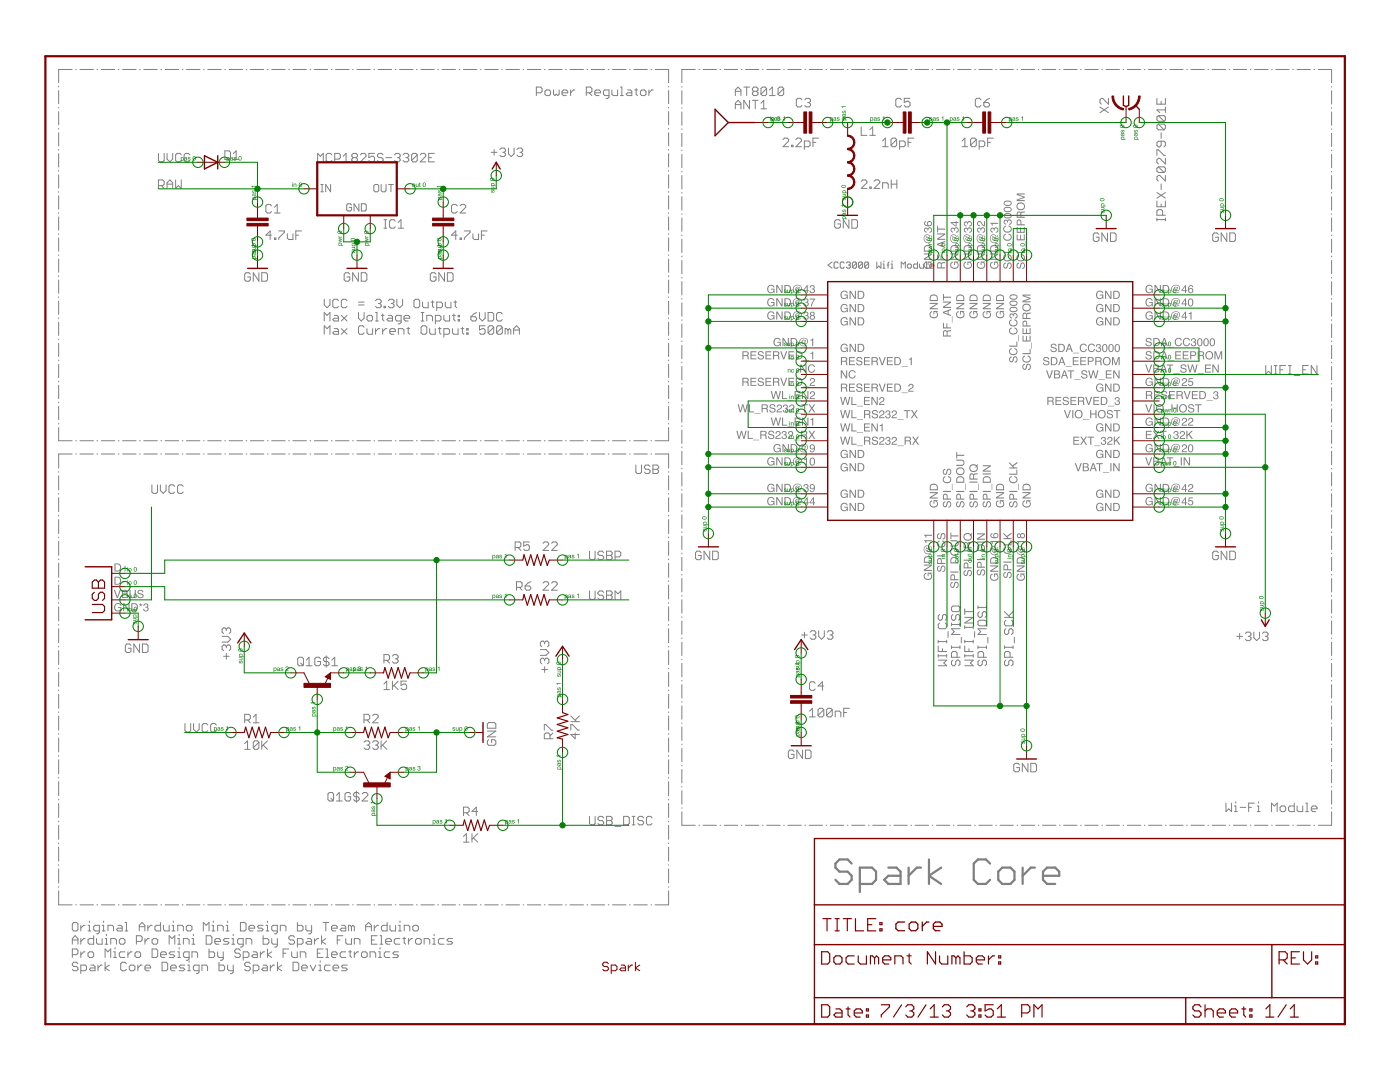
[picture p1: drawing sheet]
<svg xmlns="http://www.w3.org/2000/svg" width="279mm" height="216mm" viewBox="0 0 279 216" stroke-linecap="round" stroke-linejoin="round" font-family="sans-serif">
<g fill="none" stroke="#808080" stroke-width=".2">
<path d="M11.7 17.2v.2M11.7 18.1v2.6M14.4 13.9h-2.7v2.6M15.1 13.9h.1M16 13.9h2.6M19.3 13.9h.2M20.2 13.9h2.7M23.6 13.9h.1M24.5 13.9h2.7M27.9 13.9h.1M28.7 13.9h2.7M32.1 13.9h.2"/>
<path d="M33 13.9h2.6M36.4 13.9h.1M37.2 13.9h2.7M40.6 13.9h.1M41.5 13.9h2.7M44.9 13.9h.1M45.7 13.9h2.7M49.1 13.9h.2M50 13.9h2.7M53.4 13.9h.1M54.2 13.9h2.7M57.6 13.9h.2"/>
<path d="M58.5 13.9h2.7M61.9 13.9h.1M62.7 13.9h2.7M66.1 13.9h.2M67 13.9h2.7M70.4 13.9h.1M71.2 13.9h2.7M74.6 13.9h.2M75.5 13.9h2.7M78.9 13.9h.1M79.7 13.9h2.7M83.1 13.9h.2"/>
<path d="M84 13.9h2.7M87.4 13.9h.1M88.2 13.9h2.7M91.6 13.9h.2M92.5 13.9h2.7M95.9 13.9h.1M96.7 13.9h2.7M100.1 13.9h.2M101 13.9h2.7M104.4 13.9h.1M105.2 13.9h2.7M107 18.5h.9l.3-.3v-.5l-.3-.3h-.9v1.7"/>
<path d="M108.6 13.9h.2M109 17.9h.6l.3 .3v.6l-.3 .3h-.6l-.2-.3v-.6zM109.5 13.9h2.7M110.5 17.9v.9l.2 .3 .3-.3 .3 .3 .3-.3v-.9M112.2 18.5h1.1v-.3l-.3-.3h-.5l-.3 .3v.6l.3 .3h.5M112.9 13.9h.1M113.7 13.9h2.7M113.9 17.9v1.2M114.7 17.9h-.3l-.5 .6M117 18.5h.9l.2-.3v-.5l-.2-.3h-.9v1.7M117.1 13.9h.2M117.6 18.5l.5 .6"/>
<path d="M118 13.9h2.7M118.7 18.5h1.1v-.3l-.3-.3h-.5l-.3 .3v.6l.3 .3h.5M121.4 13.9h.1M121.5 19.1h-.8l-.3-.3v-.6l.3-.3h.8v1.5l-.2 .2h-.3M122.1 17.9v.9l.3 .3h.9v-1.2M122.2 13.9h2.7M123.8 17.4h.3v1.7M123.8 19.1h.6M125.2 17.9h.6l.3 .3v.9h-.9l-.2-.3 .2-.3h.9M125.6 13.9h.2M126.5 13.9h2.7M126.7 17.9h.5"/>
<path d="M127 17.7v1.1l.2 .3M127.8 18.2l.3-.3h.6l.2 .3v.6l-.2 .3h-.6l-.3-.3zM129.5 17.9v1.2M129.9 13.9h.1M130.4 17.9h-.3l-.6 .6M130.7 13.9h2.7v2.6M133.4 17.2v.2M133.4 18.1v2.6M136.1 17.3v.1M136.1 18.1v2.7M138.7 13.9h-2.6v2.6M139.5 13.9h.1"/>
<path d="M140.3 13.9h2.7M143.7 13.9h.1M144.5 13.9h2.7M146.7 19.1v-1.2l.6-.5 .6 .5v1.2M146.7 18.2h1.2M147.9 13.9h.2M148.4 17.4h1.2M148.8 13.9h2.6M149 17.4v1.7M150.4 18.2l-.2-.3v-.2l.2-.3h.6l.3 .3v.2l-.3 .3M150.4 18.2l-.2 .3v.3l.2 .3h.6l.3-.3v-.3l-.3-.3M150.4 18.2h.6"/>
<path d="M152.2 13.9h.1M153 17.7l-.3-.3h-.6l-.2 .3v1.1M153 17.7v1.1l-.3 .3h-.6l-.2-.3M153 17.7l-1.1 1.1M153 13.9h2.7M153.6 19.1h1.1M153.6 17.9l.5-.5v1.7M156.4 17.7l-.3-.3h-.5l-.3 .3v1.1M156.4 17.7v1.1l-.3 .3h-.5l-.3-.3M156.4 13.9h.1M156.4 17.7l-1.1 1.1M157.2 13.9h2.7"/>
<path d="M160.6 13.9h.2M161.5 13.9h2.6M164.9 13.9h.1M165.7 13.9h2.7M169.1 13.9h.1M169.9 13.9h2.7M173.3 13.9h.2M174.2 13.9h2.6M177.6 13.9h.1M178.4 13.9h2.7M181.8 13.9h.1M182.6 13.9h2.7"/>
<path d="M186 13.9h.2M186.9 13.9h2.6M190.3 13.9h.1M191.1 13.9h2.7M194.5 13.9h.1M195.3 13.9h2.7M198.7 13.9h.2M199.6 13.9h2.6M203 13.9h.1M203.8 13.9h2.7M207.2 13.9h.1M208 13.9h2.7"/>
<path d="M211.4 13.9h.2M212.3 13.9h2.6M215.7 13.9h.1M216.5 13.9h2.7M219.9 13.9h.1M220.7 13.9h2.7M224.1 13.9h.2M225 13.9h2.6M228.4 13.9h.1M229.2 13.9h2.7M230.9 19.6v1.2h1.7v-1.2M232.6 13.9h.1"/>
<path d="M233.4 13.9h2.7M236.8 13.9h.2M237.7 13.9h2.6M241.1 13.9h.1M241.9 13.9h2.7M245.3 13.9h.1M246.1 13.9h2.7M249.5 13.9h.2M250.4 13.9h2.6M253.8 13.9h.1M254.6 13.9h2.7M258 13.9h.1"/>
<path d="M258.8 13.9h2.7M262.2 13.9h.2M263.1 13.9h2.6v2.6M265.7 17.3v.1M265.7 18.1v2.7M11.7 21.4v.1M11.7 22.3v2.6M11.7 25.6v.2M11.7 26.5v2.6M11.7 29.8v.2M11.7 30.7v2.6M11.7 34v.2"/>
<path d="M11.7 34.9v2.6M11.7 38.2v.2M11.7 39.1v2.6M63.4 32.3v-1.7l.5 .6 .6-.6v1.7M66.2 30.9l-.3-.3h-.5l-.3 .3v1.1l.3 .3h.5l.3-.3M66.8 31.7h.8l.3-.2v-.6l-.3-.3h-.8v1.7M68.5 32.3h1.1M68.5 31.2l.6-.6v1.7M70.5 31.5l-.3 .2v.3l.3 .3h.6l.2-.3v-.3l-.2-.2M70.5 31.5l-.3-.3v-.3l.3-.3h.6l.2 .3v.3l-.2 .3M70.5 31.5h.6M71.9 30.9l.3-.3h.6l.2 .3v.3l-1.1 1.1h1.1"/>
<path d="M74.8 30.6h-1.2v.9l.6-.3h.3l.3 .3v.5l-.3 .3h-.6l-.3-.3M76.5 30.9l-.3-.3h-.6l-.3 .3v.3l.3 .3h.6l.3 .2v.3l-.3 .3h-.6l-.3-.3M77 31.5h1.2M78.7 30.9l.3-.3h.6l.3 .3v.3l-.3 .3M79.3 31.5h.3M79.6 31.5l.3 .2v.3l-.3 .3h-.6l-.3-.3M80.4 30.9l.3-.3h.6l.3 .3v.3l-.3 .3M81 31.5h.3M81.3 31.5l.3 .2v.3l-.3 .3h-.6l-.3-.3M83.3 30.9l-.3-.3h-.6l-.3 .3v1.1M83.3 30.9v1.1l-.3 .3h-.6l-.3-.3M83.3 30.9l-1.2 1.1"/>
<path d="M83.9 30.9l.2-.3h.6l.3 .3v.3l-1.1 1.1h1.1M85.6 31.5h.5M86.7 30.6h-1.1v1.7h1.1M98 30.4h1.2M98.6 29.8v1.2M99.8 29.8l.2-.3h.6l.3 .3v.3l-.3 .3M100.3 30.4h.3M100.6 30.4l.3 .3v.3l-.3 .2h-.6l-.2-.2M101.5 29.5v1.2l.5 .5 .6-.5v-1.2M103.2 29.8l.3-.3h.5l.3 .3v.3l-.3 .3M103.7 30.4h.3M104 30.4l.3 .3v.3l-.3 .2h-.5l-.3-.2"/>
<path d="M133.4 21.4v.1M133.4 22.3v2.6M133.4 25.6v.2M133.4 26.5v2.6M133.4 29.8v.2M133.4 30.7v2.6M133.4 34v.2M133.4 34.9v2.6M133.4 38.2v.2M133.4 39.1v2.6M136.1 21.5v.1M136.1 22.3v2.7"/>
<path d="M136.1 25.7v.1M136.1 26.6v2.6M136.1 30v.1M136.1 30.8v2.7M136.1 34.2v.1M136.1 35v2.7M136.1 38.4v.1M136.1 39.3v2.6M156.3 27.9l.2-.3h.6l.3 .3v.2l-1.1 1.2h1.1M158 29h.3v.3h-.3zM158.8 27.9l.3-.3h.6l.3 .3v.2l-1.2 1.2h1.2M160.5 29.3h.9l.3-.3v-.6l-.3-.3h-.9v1.7"/>
<path d="M162.2 28.4h.6M163.4 27.6h-1.2v1.7M171.9 36.2l.3-.3h.5l.3 .3v.3l-1.1 1.1h1.1M173.6 37.3h.3v.3h-.3zM174.4 36.2l.3-.3h.6l.3 .3v.3l-1.2 1.1h1.2M176.1 29.3h1.1M176.1 28.1l.6-.5v1.7M176.1 37.6v-1.1h.9l.3 .2v.9M177.9 35.9v1.7M177.9 36.7h1.1M178.9 27.9v1.1l-.2 .3h-.6l-.3-.3M178.9 27.9l-.2-.3h-.6l-.3 .3v1.1"/>
<path d="M178.9 27.9l-1.1 1.1M179 35.9v1.7M179.5 29.3h.9l.3-.3v-.6l-.3-.3h-.9v1.7M181.2 28.4h.6M182.4 27.6h-1.2v1.7M192 29.3h1.1M192 28.1l.6-.5v1.7M194.8 27.9v1.1l-.3 .3h-.5l-.3-.3M194.8 27.9l-.3-.3h-.5l-.3 .3v1.1M194.8 27.9l-1.1 1.1M195.4 29.3h.9l.2-.3v-.6l-.2-.3h-.9v1.7M197.1 28.4h.6"/>
<path d="M198.2 27.6h-1.1v1.7M230.9 31v-1.1h.3l1.1 1.1h.3M230.9 38.4l1.7 1.1M231.2 23.1h1.1l.3 .2v.6l-.3 .3M231.2 24.8h1.1l.3 .2v.6l-.3 .3M231.2 33.3h1.1l.3 .3v.5l-.3 .3M231.2 23.1l-.3 .2v.6l.3 .3h1.1M231.2 24.8l-.3 .2v.6l.3 .3h1.1M231.2 33.3l-.3 .3v.5l.3 .3h1.1M231.2 33.3l1.1 1.1M231.2 24.8l1.1 1.1M231.2 23.1l1.1 1.1"/>
<path d="M231.7 28.2v.8l-.2 .3h-.3l-.3-.3v-.5l.3-.3h1.1l.3 .3v.5l-.3 .3M231.7 20.2v.6M231.7 26.5v1.1M231.7 36.7v1.1M232.6 21.4v1.1M232.6 31.6v1.1l-1.1-1.1h-.3l-.3 .3v.5l.3 .3M232.6 35v1.1l-1.1-1.1h-.3l-.3 .3v.6l.3 .2M232.6 38.4l-1.7 1.1M232.6 21.9h-1.7l.6 .6M265.7 21.5v.1M265.7 22.3v2.7M265.7 25.7v.1"/>
<path d="M265.7 26.6v2.6M265.7 30v.1M265.7 30.8v2.7M265.7 34.2v.1M265.7 35v2.7M265.7 38.4v.1M265.7 39.3v2.6M11.7 42.4v.2M11.7 43.3v2.6M11.7 46.6v.2M11.7 47.5v2.6M11.7 50.8v.2"/>
<path d="M11.7 51.7v2.6M11.7 55v.2M11.7 55.9v2.6M11.7 59.2v.2M50 54.7l-.3-.3h-.6l-.3 .3v1.1l.3 .3h.6l.3-.3v-.5h-.6M51.7 54.4v1.7l-1.2-1.7v1.7M52.2 54.4h.9l.3 .3v1.1l-.3 .3h-.9zM54.2 46.9h-1.1l.8-.8v1.7M54.8 47.5h.3v.3h-.3zM55.6 46.1h1.1v.3l-1.1 1.1v.3M57.3 46.7v.8l.3 .3h.9v-1.1M59 46.9h.6"/>
<path d="M60.2 46.1h-1.2v1.7M64.7 59.7v1.2l.6 .5 .5-.5v-1.2M69.8 54.7l-.3-.3h-.5l-.3 .3v1.1l.3 .3h.5l.3-.3v-.5h-.6M71.5 54.4v1.7l-1.1-1.7v1.7M72.1 54.4h.8l.3 .3v1.1l-.3 .3h-.8zM79.2 59.7v1.2l.6 .5 .5-.5v-1.2M82.9 59.7h.6l.3 .3v1.1l-.3 .3h-.6l-.3-.3v-1.1zM87 54.7l-.3-.3h-.5l-.3 .3v1.1l.3 .3h.5l.3-.3v-.5h-.6M88.7 54.4v1.7l-1.1-1.7v1.7M89.3 54.4h.8l.3 .3v1.1l-.3 .3h-.8zM91.2 46.9h-1.1l.9-.8v1.7M91.8 47.5h.3v.3h-.3z"/>
<path d="M92.7 46.1h1.1v.3l-1.1 1.1v.3M94.4 46.7v.8l.3 .3h.8v-1.1M96.1 46.9h.5M97.2 46.1h-1.1v1.7M133.4 42.4v.2M133.4 43.3v2.6M133.4 46.6v.2M133.4 47.5v2.6M133.4 50.8v.2M133.4 51.7v2.6M133.4 55v.2M133.4 55.9v2.6"/>
<path d="M133.4 59.2v.2M136.1 42.7v.1M136.1 43.5v2.7M136.1 46.9v.1M136.1 47.7v2.7M136.1 51.1v.1M136.1 52v2.6M136.1 55.3v.2M136.1 56.2v2.7M136.1 59.6v.1M167.7 44.1l-.3-.3h-.5l-.3 .3v1.2l.3 .2h.5l.3-.2v-.6h-.5M169.4 43.8v1.7l-1.1-1.7v1.7"/>
<path d="M170 43.8h.9l.2 .3v1.2l-.2 .2h-.9zM219.3 46.8l-.3-.3h-.5l-.3 .3v1.1l.3 .3h.5l.3-.3v-.6h-.5M221 46.5v1.7l-1.1-1.7v1.7M221.6 46.5h.9l.2 .3v1.1l-.2 .3h-.9zM230.9 40.1v1.2h1.7v-1.2M230.9 43.8h1.7M230.9 43.5v.6M231.7 40.7v.6M232 42.9v-.8l-.3-.3h-.5l-.3 .3v.8h1.7M232.6 43.5v.6M243.1 46.8l-.2-.3h-.6l-.3 .3v1.1l.3 .3h.6l.2-.3v-.6h-.5M244.8 46.5v1.7l-1.1-1.7v1.7"/>
<path d="M245.4 46.5h.9l.2 .3v1.1l-.2 .3h-.9zM265.7 42.7v.1M265.7 43.5v2.7M265.7 46.9v.1M265.7 47.7v2.7M265.7 51.1v.1M265.7 52v2.6M265.7 55.3v.2M265.7 56.2v2.7M265.7 59.6v.1M11.7 60.1v2.6M11.7 63.4v.2"/>
<path d="M11.7 64.3v2.6M11.7 67.6v.2M11.7 68.5v2.6M11.7 71.8v.2M11.7 72.7v2.6M11.7 76.1v.1M11.7 76.9v2.6M64.7 64.1v-1.7l.6 .5 .5-.5v1.7M64.7 66.7v-1.7l.6 .6 .5-.6v1.7M66.7 62.9h.6l.2 .3v.9h-.8l-.3-.3 .3-.3h.8M66.7 65.6h.6l.2 .2v.9h-.8l-.3-.3 .3-.3h.8M67.5 60l-.2-.3h-.6l-.3 .3v1.1l.3 .3h.6l.2-.3"/>
<path d="M68.1 62.9l1.2 1.2M68.1 65.6l1.2 1.1M69.3 62.9l-1.2 1.2M69.3 65.6l-1.2 1.1M69.3 60l-.3-.3h-.6l-.3 .3v1.1l.3 .3h.6l.3-.3M71.5 62.4v1.1l.6 .6 .6-.6v-1.1M71.5 60.9h1.2M71.5 60.3h1.2M72.7 65.3l-.3-.3h-.6l-.3 .3v1.1l.3 .3h.6l.3-.3M73.2 65.6v.8l.3 .3h.9v-1.1M73.5 62.9h.6l.3 .3v.6l-.3 .3h-.6l-.3-.3v-.6zM75 64.1h.5"/>
<path d="M75 62.4h.2v1.7M75 65.6v1.1M75 60l.2-.3h.6l.3 .3v.3l-.3 .3M75.5 60.6h.3M75.8 65.6h-.3l-.5 .5M75.8 60.6l.3 .3v.2l-.3 .3h-.6l-.2-.3M76.1 62.9h.5M76.4 62.7v1.1l.2 .3M76.4 65.6v1.1M76.6 61.1h.3v.3h-.3zM77.2 65.6h-.3l-.5 .5M77.5 62.9h.6l.2 .3v.9h-.8l-.3-.3 .3-.3h.8"/>
<path d="M77.5 60l.3-.3h.6l.2 .3v.3l-.2 .3M77.8 66.1h1.1v-.3l-.3-.2h-.5l-.3 .2v.6l.3 .3h.5M78.1 60.6h.3M78.4 60.6l.2 .3v.2l-.2 .3h-.6l-.3-.3M79.5 66.7v-1.1h.8l.3 .2v.9M80.1 64.1h-.9l-.3-.3v-.6l.3-.3h.9v1.4l-.3 .3h-.3M80.6 63.5h1.2v-.3l-.3-.3h-.6l-.3 .3v.6l.3 .3h.6M81.2 65.6h.6M81.5 65.3v1.1l.3 .3M84 64.1h.6M84 62.4h.6M84 65.3l.3-.3h.6l.3 .3v1.1l-.3 .3h-.6l-.3-.3z"/>
<path d="M84.3 60.3v.8l.3 .3h.8v-1.1M84.3 62.4v1.7M85.2 64.1v-1.2h.8l.3 .3v.9M85.7 65.6v.8l.3 .3h.9v-1.1M86 60.3h.6M86.3 60v1.1l.3 .3M86.9 64.1h.8l.3-.3v-.6l-.3-.3h-.8v1.7M87.2 61.4h.8l.3-.3v-.5l-.3-.3h-.8v1.7M87.5 65.6h.5M87.7 65.3v1.1l.3 .3M88.6 62.9v.9l.3 .3h.8v-1.2M88.6 66.7h.8l.3-.3v-.6l-.3-.2h-.8v1.7"/>
<path d="M88.9 60.3v.8l.3 .3h.8v-1.1M90.3 62.9h.6M90.3 65.6v.8l.3 .3h.8v-1.1M90.6 62.7v1.1l.3 .3M90.6 60.3h.5M90.9 60v1.1l.2 .3M91.4 62.9h.3v.3h-.3zM91.4 63.8h.3v.3h-.3zM92 65.6h.6M92.3 65.3v1.1l.3 .3M93.1 65.6h.3v.2h-.3zM93.1 66.4h.3v.3h-.3z"/>
<path d="M94 63.2h.8l.3 .3v.3l-.3 .3h-.5l-.3-.3zM95.1 62.4l-.5 .3-.6 .5M95.7 62.4v1.1l.6 .6 .5-.6v-1.1M96.8 65h-1.1v.8l.6-.2h.2l.3 .2v.6l-.3 .3h-.5l-.3-.3M97.4 62.4h.9l.2 .3v1.1l-.2 .3h-.9zM98.5 65.3l-.2-.3h-.6l-.3 .3v1.1M98.5 65.3v1.1l-.2 .3h-.6l-.3-.3M98.5 65.3l-1.1 1.1M100.2 62.7l-.3-.3h-.5l-.3 .3v1.1l.3 .3h.5l.3-.3M100.2 65.3l-.3-.3h-.5l-.3 .3v1.1M100.2 65.3v1.1l-.3 .3h-.5l-.3-.3M100.2 65.3l-1.1 1.1"/>
<path d="M101.4 65.8l-.3-.2h-.3v1.1M101.4 65.8v.9M101.4 65.8l.3-.2 .2 .2v.9M102.5 65.8h1.2M102.5 66.7v-1.1l.6-.6 .6 .6v1.1M133.4 60.1v2.6M133.4 63.4v.2M133.4 64.3v2.6M133.4 67.6v.2M133.4 68.5v2.6M133.4 71.8v.2M133.4 72.7v2.6"/>
<path d="M133.4 76.1v.1M133.4 76.9v2.6M136.1 60.4v2.7M136.1 63.8v.1M136.1 64.7v2.6M136.1 68v.2M136.1 68.9v2.7M136.1 72.3v.1M136.1 73.1v2.7M136.1 76.5v.1M136.1 77.4v2.6M265.7 60.4v2.7"/>
<path d="M265.7 63.8v.1M265.7 64.7v2.6M265.7 68v.2M265.7 68.9v2.7M265.7 72.3v.1M265.7 73.1v2.7M265.7 76.5v.1M265.7 77.4v2.6M11.7 80.3v.1M11.7 81.1v2.6M11.7 84.5v.1M11.7 85.3v2.6h2.7"/>
<path d="M11.7 94.1v.1M11.7 95v2.7M11.7 98.5v.1M11.7 99.3v2.8M14.4 90.6h-2.7v2.8M15.1 87.9h.1M15.1 90.6h.1M16 87.9h2.6M16 90.6h2.6M19.3 87.9h.2M19.3 90.6h.2M20.2 87.9h2.7"/>
<path d="M20.2 90.6h2.7M23.6 87.9h.1M23.6 90.6h.1M24.5 87.9h2.7M24.5 90.6h2.7M27.9 87.9h.1M27.9 90.6h.1M28.7 87.9h2.7M28.7 90.6h2.7M32.1 87.9h.2M32.1 90.6h.2M33 87.9h2.6"/>
<path d="M33 90.6h2.6M36.4 87.9h.1M36.4 90.6h.1M37.2 87.9h2.7M37.2 90.6h2.7M40.6 87.9h.1M40.6 90.6h.1M41.5 87.9h2.7M41.5 90.6h2.7M44.9 87.9h.1M44.9 90.6h.1M45.7 87.9h2.7"/>
<path d="M45.7 90.6h2.7M49.1 87.9h.2M49.1 90.6h.2M50 87.9h2.7M50 90.6h2.7M53.4 87.9h.1M53.4 90.6h.1M54.2 87.9h2.7M54.2 90.6h2.7M57.6 87.9h.2M57.6 90.6h.2M58.5 87.9h2.7"/>
<path d="M58.5 90.6h2.7M61.9 87.9h.1M61.9 90.6h.1M62.7 87.9h2.7M62.7 90.6h2.7M66.1 87.9h.2M66.1 90.6h.2M67 87.9h2.7M67 90.6h2.7M70.4 87.9h.1M70.4 90.6h.1M71.2 87.9h2.7"/>
<path d="M71.2 90.6h2.7M74.6 87.9h.2M74.6 90.6h.2M75.5 87.9h2.7M75.5 90.6h2.7M78.9 87.9h.1M78.9 90.6h.1M79.7 87.9h2.7M79.7 90.6h2.7M83.1 87.9h.2M83.1 90.6h.2M84 87.9h2.7"/>
<path d="M84 90.6h2.7M87.4 87.9h.1M87.4 90.6h.1M88.2 87.9h2.7M88.2 90.6h2.7M91.6 87.9h.2M91.6 90.6h.2M92.5 87.9h2.7M92.5 90.6h2.7M95.9 87.9h.1M95.9 90.6h.1M96.7 87.9h2.7"/>
<path d="M96.7 90.6h2.7M100.1 87.9h.2M100.1 90.6h.2M101 87.9h2.7M101 90.6h2.7M104.4 87.9h.1M104.4 90.6h.1M105.2 87.9h2.7M105.2 90.6h2.7M108.6 87.9h.2M108.6 90.6h.2M109.5 87.9h2.7"/>
<path d="M109.5 90.6h2.7M112.9 87.9h.1M112.9 90.6h.1M113.7 87.9h2.7M113.7 90.6h2.7M117.1 87.9h.2M117.1 90.6h.2M118 87.9h2.7M118 90.6h2.7M121.4 87.9h.1M121.4 90.6h.1M122.2 87.9h2.7"/>
<path d="M122.2 90.6h2.7M125.6 87.9h.2M125.6 90.6h.2M126.5 87.9h2.7M126.5 90.6h2.7M126.9 92.8v1.4l.3 .3h.5l.3-.3v-1.4M129.7 93.1l-.2-.3h-.6l-.3 .3v.2l.3 .3h.6l.2 .3v.3l-.2 .3h-.6l-.3-.3M129.9 87.9h.1M129.9 90.6h.1M130.3 92.8h.8l.3 .3v.2l-.3 .3 .3 .3v.3l-.3 .3h-.8zM130.3 93.6h.8M130.7 90.6h2.7v2.8"/>
<path d="M133.4 80.3v.1M133.4 81.1v2.6M133.4 84.5v.1M133.4 85.3v2.6h-2.7M133.4 94.1v.1M133.4 95v2.7M133.4 98.5v.1M133.4 99.3v2.8M136.1 80.7v.2M136.1 81.6v2.7M136.1 85v.1M136.1 85.8v2.7"/>
<path d="M136.1 89.2v.1M136.1 90v2.7M136.1 93.4v.2M136.1 94.3v2.7M136.1 97.7v.1M136.1 98.5v2.7M265.7 80.7v.2M265.7 81.6v2.7M265.7 85v.1M265.7 85.8v2.7M265.7 89.2v.1M265.7 90v2.7"/>
<path d="M265.7 93.4v.2M265.7 94.3v2.7M265.7 97.7v.1M265.7 98.5v2.7M11.7 102.8v.2M11.7 103.7v2.8M11.7 107.2v.1M11.7 108v2.8M11.7 111.5v.2M11.7 112.4v2.8M11.7 115.9v.1M11.7 116.7v2.8"/>
<path d="M102.8 109.3h.9l.2-.3v-.6l-.2-.3h-.9v1.7M103.1 117.2h.8l.3-.3v-.5l-.3-.3h-.8v1.7M103.4 109.3l.5 .5M103.7 117.2l.5 .6M104.8 116.9h.8l.3 .3v.3l-.3 .3h-.5l-.3-.3zM105.6 108.1h-1.1v.9l.6-.3h.3l.2 .3v.5l-.2 .3h-.6l-.3-.3M105.9 116.1l-.6 .3-.5 .5M108.4 108.4l.2-.3h.6l.3 .3v.3l-1.1 1.1h1.1M108.4 116.4l.2-.3h.6l.3 .3v.2l-1.1 1.2h1.1M110.1 108.4l.3-.3h.5l.3 .3v.3l-1.1 1.1h1.1M110.1 116.4l.3-.3h.5l.3 .3v.2l-1.1 1.2h1.1M133.4 102.8v.2"/>
<path d="M133.4 103.7v2.8M133.4 107.2v.1M133.4 108v2.8M133.4 111.5v.2M133.4 112.4v2.8M133.4 115.9v.1M133.4 116.7v2.8M136.1 101.9v.1M136.1 102.7v2.7M136.1 106.1v.2M136.1 107v2.6M136.1 110.4v.1"/>
<path d="M136.1 111.2v2.7M136.1 114.6v.1M136.1 115.4v2.7M136.1 118.8v.2M136.1 119.7v2.6M139.9 110.3l-.2-.3h-.6l-.3 .3v1.1l.3 .3h.6l.2-.3v-.6h-.5M141.6 110v1.7l-1.1-1.7v1.7M142.2 110h.9l.2 .3v1.1l-.2 .3h-.9zM243.1 110.3l-.2-.3h-.6l-.3 .3v1.1l.3 .3h.6l.2-.3v-.6h-.5M244.8 110v1.7l-1.1-1.7v1.7M245.4 110h.9l.2 .3v1.1l-.2 .3h-.9zM265.7 101.9v.1"/>
<path d="M265.7 102.7v2.7M265.7 106.1v.2M265.7 107v2.6M265.7 110.4v.1M265.7 111.2v2.7M265.7 114.6v.1M265.7 115.4v2.7M265.7 118.8v.2M265.7 119.7v2.6M11.7 120.2v.2M11.7 121.1v2.8M11.7 124.6v.2"/>
<path d="M11.7 125.5v2.7M11.7 129v.1M11.7 129.8v2.8M11.7 133.3v.2M11.7 134.2v2.8M11.7 137.7v.1M11.7 138.5v2.8M26.1 128.8l-.2-.3h-.6l-.3 .3v1.1l.3 .3h.6l.2-.3v-.6h-.5M27.9 128.5v1.7l-1.2-1.7v1.7M28.4 128.5h.9l.2 .3v1.1l-.2 .3h-.9zM44.3 127h1.2l.5 .6-.5 .5h-1.2M44.6 131h1.1"/>
<path d="M45.2 125.6v.2M45.2 129v.2M45.2 130.4v1.1M45.2 129l-.3-.3h-.3l-.3 .3v.5l.3 .3M45.2 125.6l-.3-.3h-.3l-.3 .3v.5l.3 .3M45.2 129l.3-.3h.2l.3 .3v.5l-.3 .3M45.2 125.6l.3-.3h.2l.3 .3v.5l-.3 .3M76.6 136.5l.6-.6v1.7M76.6 137.6h1.1M78.3 135.9v1.7M78.6 136.8l.9 .8M79.5 135.9l-1.2 1.2"/>
<path d="M81.2 135.9h-1.2v.9l.6-.3h.3l.3 .3v.5l-.3 .3h-.6l-.3-.3M107.8 129.6h1.2l.5 .6-.5 .6h-1.2M108.1 133.6h1.2M108.7 128.2l.3-.3h.3l.2 .3v.6l-.2 .3M108.7 131.6l.3-.3h.3l.2 .3v.6l-.2 .3M108.7 128.2v.3M108.7 131.6v.3M108.7 133v1.2M108.7 131.6l-.3-.3h-.3l-.3 .3v.6l.3 .3M108.7 128.2l-.3-.3h-.3l-.3 .3v.6l.3 .3M133.4 120.2v.2M133.4 121.1v2.8"/>
<path d="M133.4 124.6v.2M133.4 125.5v2.7M133.4 129v.1M133.4 129.8v2.8M133.4 133.3v.2M133.4 134.2v2.8M133.4 137.7v.1M133.4 138.5v2.8M136.1 123.1v.1M136.1 123.9v2.7M136.1 127.3v.1M136.1 128.1v2.7"/>
<path d="M136.1 131.5v.2M136.1 132.4v2.6M136.1 135.8v.1M136.1 136.6v2.7M136.1 140v.1M160 126.7h1.1M160.5 126.2v1.1M161.7 126.2l.3-.3h.5l.3 .3v.2l-.3 .3M162.2 126.7h.3M162.5 126.7l.3 .3v.3l-.3 .3h-.5l-.3-.3M163.4 125.9v1.1l.6 .6 .5-.6v-1.1M165.1 126.2l.3-.3h.5l.3 .3v.2l-.3 .3"/>
<path d="M165.7 126.7h.2M165.9 126.7l.3 .3v.3l-.3 .3h-.5l-.3-.3M246.8 127h1.2M247.4 126.4v1.1M248.5 126.4l.3-.3h.6l.3 .3v.3l-.3 .3M249.1 127h.3M249.4 127l.3 .3v.2l-.3 .3h-.6l-.3-.3M250.2 126.1v1.2l.6 .5 .6-.5v-1.2M251.9 126.4l.3-.3h.6l.3 .3v.3l-.3 .3M252.5 127h.3M252.8 127l.3 .3v.2l-.3 .3h-.6l-.3-.3M265.7 123.1v.1"/>
<path d="M265.7 123.9v2.7M265.7 127.3v.1M265.7 128.1v2.7M265.7 131.5v.2M265.7 132.4v2.6M265.7 135.8v.1M265.7 136.6v2.7M265.7 140v.1M11.7 142v.2M11.7 142.9v2.8M11.7 146.4v.1M11.7 147.3v2.8"/>
<path d="M11.7 150.7v.2M11.7 151.6v2.8M11.7 155.1v.2M11.7 156v2.8M11.7 159.5v.1M48.8 149.5h1.2M48.8 148.4l.6-.6v1.7M51.7 148.1l-.3-.3h-.6l-.3 .3v1.1M51.7 148.1v1.1l-.3 .3h-.6l-.3-.3M51.7 148.1l-1.2 1.1M52.2 147.8v1.7M52.5 148.7l.9 .8"/>
<path d="M53.4 147.8l-1.2 1.1M72.6 148.1l.3-.3h.6l.3 .3v.3l-.3 .3M73.2 148.7h.3M73.5 148.7l.3 .2v.3l-.3 .3h-.6l-.3-.3M74.4 148.1l.2-.3h.6l.3 .3v.3l-.3 .3M74.9 148.7h.3M75.2 148.7l.3 .2v.3l-.3 .3h-.6l-.2-.3M76.1 147.8v1.7M76.3 148.7l.9 .8M77.2 147.8l-1.1 1.1M97.3 145.9h1.7l-1.7 1.1h1.7M97.5 147.6l-.2 .3v.5l.2 .3h1.2l.3-.3v-.5l-.3-.3h-.6v.6"/>
<path d="M97.5 144.2h1.2l.3 .3v.8h-1.7v-.8zM113.9 145.7v-1.1h.3l1.1 1.1h.3M113.9 144h1.7M113.9 142.9l1.2 1.1M114.8 146.3v1.1l-.9-.8h1.7M115.6 142.9l-.8 .8M133.4 142v.2M133.4 142.9v2.8M133.4 146.4v.1M133.4 147.3v2.8M133.4 150.7v.2M133.4 151.6v2.8"/>
<path d="M133.4 155.1v.2M133.4 156v2.8M133.4 159.5v.1M136.1 140.8v2.7M136.1 144.2v.2M136.1 145.1v2.6M136.1 148.5v.1M136.1 149.3v2.7M136.1 152.7v.1M136.1 153.5v2.7M136.1 156.9v.2M136.1 157.8v2.6"/>
<path d="M158.5 150l-.3-.3h-.6l-.3 .3v1.1l.3 .3h.6l.3-.3v-.6h-.6M160.2 149.7v1.7l-1.2-1.7v1.7M160.7 149.7h.9l.3 .3v1.1l-.3 .3h-.9zM161.6 141.9l.5-.6v1.7M161.6 143h1.1M164.4 141.6v1.1l-.3 .3h-.5l-.3-.3M164.4 141.6l-.3-.3h-.5l-.3 .3v1.1M164.4 141.6l-1.1 1.1M166.1 141.6v1.1l-.3 .3h-.6l-.2-.3M166.1 141.6l-.3-.3h-.6l-.2 .3v1.1M166.1 141.6l-1.1 1.1M166.7 143v-1.1h.8l.3 .3v.8"/>
<path d="M168.4 142.2h.6M169.5 141.3h-1.1v1.7M203.5 152.6l-.3-.3h-.6l-.3 .3v1.1l.3 .3h.6l.3-.3v-.5h-.6M205.1 152.3v1.7l-1.1-1.7v1.7M205.7 152.3h.9l.3 .3v1.1l-.3 .3h-.9zM246.6 160v.3M251.2 160v.3M265.7 140.8v2.7M265.7 144.2v.2M265.7 145.1v2.6M265.7 148.5v.1M265.7 149.3v2.7"/>
<path d="M265.7 152.7v.1M265.7 153.5v2.7M265.7 156.9v.2M265.7 157.8v2.6M11.7 160.3v2.8M11.7 163.8v.2M11.7 164.7v2.8M11.7 168.2v.1M11.7 169v2.8M11.7 172.6v.1M11.7 173.4v2.8M11.7 176.9v.1"/>
<path d="M11.7 177.8v2.8h2.7M92.5 166.9l.6-.6v1.7M92.5 168h1.1M94.2 166.3v1.7M94.5 167.2l.8 .8M95.3 166.3l-1.1 1.2M133.4 160.3v2.8M133.4 163.8v.2M133.4 164.7v2.8M133.4 168.2v.1M133.4 169v2.8M133.4 172.6v.1"/>
<path d="M133.4 173.4v2.8M133.4 176.9v.1M133.4 177.8v2.8h-2.7M136.1 161.2v.1M136.1 162v2.7h2.6M139.5 164.7h.1M140.3 164.7h2.7M143.7 164.7h.1M144.5 164.7h2.7M147.9 164.7h.2M148.8 164.7h2.6M152.2 164.7h.1"/>
<path d="M153 164.7h2.7M156.4 164.7h.1M157.2 164.7h2.7M160.6 164.7h.2M161.5 164.7h2.6M164.9 164.7h.1M165.7 164.7h2.7M169.1 164.7h.1M169.9 164.7h2.7M173.3 164.7h.2M174.2 164.7h2.6M177.6 164.7h.1"/>
<path d="M178.4 164.7h2.7M181.8 164.7h.1M182.6 164.7h2.7M186 164.7h.2M186.9 164.7h2.6M190.3 164.7h.1M191.1 164.7h2.7M194.5 164.7h.1M195.3 164.7h2.7M198.7 164.7h.2M199.6 164.7h2.6M203 164.7h.1"/>
<path d="M203.8 164.7h2.7M207.2 164.7h.1M208 164.7h2.7M211.4 164.7h.2M212.3 164.7h2.6M215.7 164.7h.1M216.5 164.7h2.7M219.9 164.7h.1M220.7 164.7h2.7M224.1 164.7h.2M225 164.7h2.6M228.4 164.7h.1"/>
<path d="M229.2 164.7h2.7M232.6 164.7h.1M233.4 164.7h2.7M236.8 164.7h.2M237.7 164.7h2.6M241.1 164.7h.1M241.9 164.7h2.7M244.7 160.3v1.6l.5-.5 .6 .5v-1.6M245.3 164.7h.1M246.1 164.7h2.7M246.4 160.8h.2v1.1M246.4 161.9h.5"/>
<path d="M247.5 161.1h1.1M249.2 161.1h.6M249.5 164.7h.2M250.3 160.3h-1.1v1.6M250.4 164.7h2.6M250.9 160.8h.3v1.1M250.9 161.9h.6M253.7 161.9v-1.6l.6 .5 .6-.5v1.6M253.8 164.7h.1M254.6 164.7h2.7M255.7 160.8h.6l.3 .3v.6l-.3 .2h-.6l-.2-.2v-.6zM258 164.7h.1"/>
<path d="M258.3 160.3v1.6h-.8l-.3-.2v-.6l.3-.3h.8M258.8 164.7h2.7M258.9 160.8v.9l.2 .2h.9v-1.1M260.6 161.9h.5M260.6 160.3h.3v1.6M261.7 161.4h1.1v-.3l-.2-.3h-.6l-.3 .3v.6l.3 .2h.6M262.2 164.7h.2M265.7 161.2v.1M265.7 162v2.7h-2.6M14.4 188.4v-1.1l.6-.6 .6 .6v1.1M14.4 190.5h.9l.3-.3v-.5l-.3-.3h-.9v1.7M14.4 187.6h1.2"/>
<path d="M14.7 184.1h.6l.3 .3v1.1l-.3 .3h-.6l-.3-.3v-1.1zM15.1 180.6h.1M15.6 192.3l-.3-.3h-.6l-.3 .3v.3l.3 .2h.6l.3 .3v.3l-.3 .3h-.6l-.3-.3M16 180.6h2.6M16.1 184.6v1.2M16.1 187.3v1.1M16.1 189.9v1.2M16.1 193.7h.9l.3-.3v-.6l-.3-.2h-.9v1.7M17 184.6h-.3l-.6 .6M17 187.3h-.3l-.6 .6M17 189.9h-.3l-.6 .6M17.6 185.8h.5"/>
<path d="M17.6 184.6h.2v1.2M17.8 183.8v.3M17.8 189.9h.6l.3 .3v.6l-.3 .3h-.6l-.2-.3v-.6zM18.1 192.6h.6l.3 .2v.9h-.9l-.3-.3 .3-.3h.9M18.7 186.7v1.7h-.9l-.2-.3v-.5l.2-.3h.9M19.3 187.3v.8l.2 .3h.9v-1.1M19.3 180.6h.2M19.6 192.6v1.1M19.8 185.8h-.8l-.3-.3v-.6l.3-.3h.8v1.5l-.3 .2h-.2M20.2 180.6h2.7M20.4 185.8h.6M20.4 184.6h.3v1.2"/>
<path d="M20.4 192.6h-.3l-.5 .5M20.7 183.8v.3M21 187.3h.3v1.1M21 188.4h.5M21 191.1v-1.7l.5 .5 .6-.5v1.7M21 192v1.7M21.3 186.4v.3M21.5 185.8v-1.2h.9l.3 .3v.9M21.8 192.6l-.8 .5 .8 .6M22.1 188.4v-1.1h.8l.3 .3v.8M22.7 189.9h.3v1.2M22.7 191.1h.5"/>
<path d="M23 189.1v.3M23.5 184.6h.6l.3 .3v.9h-.9l-.3-.3 .3-.3h.9M23.6 180.6h.1M24.1 187.3h.6l.2 .3v.5l-.2 .3h-.6l-.3-.3v-.5zM24.5 180.6h2.7M24.9 189.9h-.8l-.3 .3v.6l.3 .3h.8M25 184.1h.2v1.7M25 185.8h.5M25.2 192.3l-.3-.3h-.5l-.3 .3v1.1l.3 .3h.5l.3-.3M25.5 189.9v1.2M26.1 192.6h.5l.3 .2v.6l-.3 .3h-.5l-.3-.3v-.6zM26.4 189.9h-.3l-.6 .6"/>
<path d="M27.2 187.9h.9l.3-.3v-.6l-.3-.3h-.9v1.7M27.2 189.9h.6l.3 .3v.6l-.3 .3h-.6l-.3-.3v-.6zM27.5 192.6v1.1M27.8 185.8v-1.2l.6-.5 .5 .5v1.2M27.8 184.9h1.1M27.9 180.6h.1M28.4 192.6h-.3l-.6 .5M28.7 180.6h2.7M28.9 187.3v1.1M28.9 193.1h1.2v-.3l-.3-.2h-.6l-.3 .2v.6l.3 .3h.6M29.5 184.6v1.2M29.8 187.3h-.3l-.6 .6"/>
<path d="M30.4 184.6h-.3l-.6 .6M30.4 189.4h.8l.3 .3v1.1l-.3 .3h-.8zM30.6 187.3h.6l.3 .3v.5l-.3 .3h-.6l-.2-.3v-.5zM32 184.1v1.7h-.8l-.3-.3v-.6l.3-.3h.8M32 190.5h1.2v-.3l-.3-.3h-.6l-.3 .3v.6l.3 .3h.6M32.1 180.6h.2M32.3 192h.9l.3 .3v1.1l-.3 .3h-.9zM32.6 184.6v.9l.3 .3h.9v-1.2M33 180.6h2.6M33.8 188.4v-1.7l.5 .6 .6-.6v1.7M34 193.1h1.2v-.3l-.3-.2h-.6l-.3 .2v.6l.3 .3h.6M34.3 185.8h.6"/>
<path d="M34.3 184.6h.3v1.2M34.6 183.8v.3M34.9 189.9h-.9l-.2 .3 .2 .3h.6l.3 .3-.3 .3h-.8M35.5 185.8v-1.2h.8l.3 .3v.9M35.5 187.3h.3v1.1M35.5 188.4h.5M35.5 189.9h.3v1.2M35.5 191.1h.5M35.8 186.4v.3M35.8 189.1v.3M36.4 180.6h.1M36.6 188.4v-1.1h.8l.3 .3v.8"/>
<path d="M36.9 192.6h-.9l-.2 .2 .2 .3h.6l.3 .3-.3 .3h-.8M37.2 184.9l.3-.3h.5l.3 .3v.6l-.3 .3h-.5l-.3-.3zM37.2 180.6h2.7M37.5 192.6h.2v1.1M37.5 193.7h.5M37.7 191.1h-.8l-.3-.3v-.6l.3-.3h.8v1.4l-.3 .3h-.2M37.7 191.7v.3M38.3 191.1v-1.2h.9l.2 .3v.9M38.3 187.3h.3v1.1M38.3 188.4h.6M38.6 186.4v.3M39.7 193.7h-.8l-.3-.3v-.6l.3-.2h.8v1.4l-.3 .3h-.2"/>
<path d="M40.3 193.7v-1.1h.8l.3 .2v.9M40.6 185.8v-1.7l.5 .5 .6-.5v1.7M40.6 180.6h.1M41.1 186.7h.9l.3 .3v1.1l-.3 .3h-.9zM41.5 180.6h2.7M41.7 189.4v1.7h.9l.2-.3v-.6l-.2-.3h-.9M42.3 185.8h.6M42.3 184.6h.3v1.2M42.6 183.8v.3M42.9 187.9h1.1v-.3l-.3-.3h-.6l-.2 .3v.5l.2 .3h.6M43.4 185.8v-1.2h.9l.3 .3v.9M43.4 189.9v.9l.3 .3h.9"/>
<path d="M43.7 192v1.7h.9l.2-.3v-.6l-.2-.2h-.9M44.6 189.9v1.4l-.3 .3h-.3M44.9 180.6h.1M45.1 185.8h.6M45.1 184.6h.3v1.2M45.4 183.8v.3M45.4 192.6v.8l.3 .3h.8M45.7 187.3h-.8l-.3 .3 .3 .3h.5l.3 .2-.3 .3h-.8M45.7 180.6h2.7M46.3 187.3h.2v1.1M46.3 188.4h.5M46.5 186.4v.3"/>
<path d="M46.5 192.6v1.4l-.2 .3h-.3M48 189.7l-.3-.3h-.6l-.3 .3v.2l.3 .3h.6l.3 .3v.3l-.3 .3h-.6l-.3-.3M48 184.1h.8l.3 .3v1.1l-.3 .3h-.8zM48.5 191.1h.9l.3-.3v-.6l-.3-.3h-.9v1.7M48.5 188.4h-.8l-.3-.3v-.5l.3-.3h.8v1.4l-.2 .3h-.3M49.1 180.6h.2M49.1 188.4v-1.1h.9l.2 .3v.8M49.7 185.2h1.1v-.3l-.3-.3h-.5l-.3 .3v.6l.3 .3h.5M50 192.3l-.3-.3h-.6l-.3 .3v.3l.3 .2h.6l.3 .3v.3l-.3 .3h-.6l-.3-.3M50 180.6h2.7M50.5 193.7h.9l.3-.3v-.6l-.3-.2h-.9v1.7M50.5 189.9h.6l.3 .3v.9h-.9l-.3-.3 .3-.3h.9"/>
<path d="M52 189.9v1.2M52.5 192.6h.6l.3 .2v.9h-.9l-.3-.3 .3-.3h.9M52.5 184.6h-.8l-.3 .3 .3 .3h.5l.3 .3-.3 .3h-.8M52.5 186.7v1.7h.9l.3-.3v-.5l-.3-.3h-.9M52.8 189.9h-.3l-.5 .6M53.1 184.6h.3v1.2M53.1 185.8h.6M53.4 180.6h.1M53.4 183.8v.3M53.4 189.4v1.7M54 192.6v1.1M54.2 180.6h2.7"/>
<path d="M54.2 187.3v.8l.3 .3h.9M54.2 189.9l-.8 .6 .8 .6M54.8 192.6h-.3l-.5 .5M55.4 185.8h-.9l-.3-.3v-.6l.3-.3h.9v1.5l-.3 .2h-.3M55.4 187.3v1.4l-.3 .3h-.3M55.4 192v1.7M55.9 185.8v-1.2h.9l.3 .3v.9M56.2 192.6l-.8 .5 .8 .6M56.5 190.2h.6M57.6 180.6h.2M57.6 189.4h-1.1v1.7M58.2 189.9v.9l.3 .3h.8v-1.2"/>
<path d="M58.5 180.6h2.7M58.5 192h.9l.2 .3v1.1l-.2 .3h-.9zM58.8 187l-.3-.3h-.6l-.3 .3v.3l.3 .3h.6l.3 .3v.2l-.3 .3h-.6l-.3-.3M59.4 184.1v1.7h.8l.3-.3v-.6l-.3-.3h-.8M59.4 188.4h.8l.3-.3v-.5l-.3-.3h-.8v1.7M59.9 191.1v-1.2h.9l.2 .3v.9M60.2 193.1h1.1v-.3l-.3-.2h-.5l-.3 .2v.6l.3 .3h.5M61 184.6v.9l.3 .3h.9M61.3 187.3h.6l.3 .3v.8h-.9l-.3-.3 .3-.2h.9M61.9 180.6h.1M61.9 192.6l.6 1.1 .5-1.1M62.2 184.6v1.5l-.3 .2h-.3"/>
<path d="M62.7 180.6h2.7M62.8 187.3v1.1M63.3 190.2h.6M63.6 187.3h-.3l-.5 .6M63.6 193.7h.6M63.6 192.6h.3v1.1M63.9 191.7v.3M64.2 186.7v1.7M64.5 189.4h-1.2v1.7h1.2M64.5 184.1h1.1M65 184.1v1.7M65 187.3l-.8 .6 .8 .5"/>
<path d="M65 189.4h.3v1.7M65 191.1h.6M65.9 192.6h-.9l-.3 .2v.6l.3 .3h.9M66.1 180.6h.2M66.2 185.2h1.1v-.3l-.3-.3h-.6l-.2 .3v.6l.2 .3h.6M66.2 190.5h1.1v-.3l-.3-.3h-.6l-.2 .3v.6l.2 .3h.6M66.5 193.1h1.1v-.3l-.3-.2h-.6l-.2 .2v.6l.2 .3h.6M67 180.6h2.7M67.3 187.6h.6M68.2 184.6h.5l.3 .3v.9h-.8l-.3-.3 .3-.3h.8M68.4 186.7h-1.1v1.7M69 189.9h-.8l-.3 .3v.6l.3 .3h.8"/>
<path d="M69 187.3v.8l.3 .3h.8v-1.1M69.3 192.6h-.9l-.2 .2 .2 .3h.6l.3 .3-.3 .3h-.8M69.6 189.9h.5M69.9 189.7v1.1l.2 .3M70.1 184.9l-.2-.3h-.3v1.2M70.1 184.9v.9M70.1 184.9l.3-.3 .3 .3v.9M70.4 180.6h.1M70.7 188.4v-1.1h.9l.2 .3v.8M70.7 189.9v1.2M71.2 180.6h2.7M71.6 189.9h-.3l-.6 .6"/>
<path d="M72.4 189.9h.6l.3 .3v.6l-.3 .3h-.6l-.3-.3v-.6zM73 184.9h1.1M73 185.8v-1.2l.6-.5 .5 .5v1.2M73.9 191.1v-1.2h.8l.3 .3v.9M74.1 187.6h.6M74.6 180.6h.2M74.7 184.6v1.2M75.3 186.7h-1.2v1.7h1.2M75.5 180.6h2.7M75.5 184.6h-.2l-.6 .6M75.5 189.9h.3v1.2M75.5 191.1h.6"/>
<path d="M75.8 186.7h.3v1.7M75.8 188.4h.6M75.8 189.1v.3M77 187.9h1.1v-.3l-.3-.3h-.5l-.3 .3v.5l.3 .3h.5M77.3 184.1v1.7h-.9l-.3-.3v-.6l.3-.3h.9M77.8 189.9h-.8l-.3 .3v.6l.3 .3h.8M77.8 184.6v.9l.3 .3h.9v-1.2M78.9 180.6h.1M79.5 185.8h.6M79.5 184.6h.3v1.2M79.5 189.9h-.8l-.3 .3 .3 .3h.5l.3 .3-.3 .3h-.8M79.7 180.6h2.7"/>
<path d="M79.8 187.3h-.8l-.3 .3v.5l.3 .3h.8M79.8 183.8v.3M80.4 187.3h.5M80.7 185.8v-1.2h.8l.3 .3v.9M80.7 187v1.1l.2 .3M81.5 187.3v1.1M82.4 187.3h-.3l-.6 .6M82.4 184.9l.3-.3h.5l.3 .3v.6l-.3 .3h-.5l-.3-.3zM82.9 187.6l.3-.3h.6l.3 .3v.5l-.3 .3h-.6l-.3-.3zM83.1 180.6h.2M84 180.6h2.7M84.6 188.4v-1.1h.9l.3 .3v.8"/>
<path d="M86.4 187.3h.2v1.1M86.4 188.4h.5M86.6 186.4v.3M87.4 180.6h.1M88.2 180.6h2.7M88.6 187.3h-.8l-.3 .3v.5l.3 .3h.8M90.3 187.3h-.8l-.3 .3 .3 .3h.5l.3 .2-.3 .3h-.8M91.6 180.6h.2M92.5 180.6h2.7M95.9 180.6h.1M96.7 180.6h2.7M100.1 180.6h.2"/>
<path d="M101 180.6h2.7M104.4 180.6h.1M105.2 180.6h2.7M108.6 180.6h.2M109.5 180.6h2.7M112.9 180.6h.1M113.7 180.6h2.7M117.1 180.6h.2M118 180.6h2.7M121.4 180.6h.1M122.2 180.6h2.7M125.6 180.6h.2"/>
<path d="M126.5 180.6h2.7M129.9 180.6h.1"/>
</g>
<path d="M170 172.3l-.8-.8h-1.7l-.8 .8v.8l.8 .8h1.7l.8 .9v.8l-.8 .8h-1.7l-.8-.8M171.6 176.4h2.4l.8-.8v-1.7l-.8-.8h-2.4v4.9M177.3 173.1h1.6l.8 .8v2.5h-2.4l-.8-.8 .8-.8h2.4M181.3 173.1v3.3M183.8 173.1h-.8l-1.7 1.7M185.4 171.5v4.9M187.8 173.1l-2.4 1.7 2.4 1.6M197.6 172.3l-.8-.8h-1.6l-.9 .8v3.3l.9 .8h1.6l.8-.8M199.2 173.9l.8-.8h1.7l.8 .8v1.7l-.8 .8h-1.7l-.8-.8zM204.1 173.1v3.3M206.5 173.1h-.8l-1.6 1.7M208.2 174.8h3.2v-.9l-.8-.8h-1.6l-.8 .8v1.7l.8 .8h1.6" fill="none" stroke="#808080" stroke-width=".44"/>
<g fill="#808080">
<path d="M23.1 112.6v1.2h.3a.63 .63 0 0 0 .6-.6 .63 .63 0 0 0-.6-.6zM22.8 112.4h.7a.82 .82 0 0 1 .7 .8 .82 .82 0 0 1-.7 .8h-.7zM24.9 112.9h.1v.5h.5v.2h-.5v.4h-.1v-.4h-.5v-.2h.5z" fill-rule="evenodd"/>
<path d="M23.1 115.3v1.2h.3a.63 .63 0 0 0 .6-.6 .63 .63 0 0 0-.6-.6zM22.8 115.1h.7a.82 .82 0 0 1 .7 .8 .82 .82 0 0 1-.7 .8h-.7zM24.4 116h.5v.2h-.5z" fill-rule="evenodd"/>
<path d="M22.7 117.7h.3l.4 1.4 .5-1.4h.2l-.6 1.6h-.2zM24.5 117.9v.5h.4a.26 .26 0 0 0 .4-.3 .26 .26 0 0 0-.4-.2zM24.5 118.6v.5l.8-.1-.1-.4zM24.3 117.7h.7a.4 .4 0 0 1 .5 .3 .4 .4 0 0 1-.2 .5 .45 .45 0 0 1 .2 .5 .45 .45 0 0 1-.5 .3h-.7zM25.8 117.7h.3v1a.42 .42 0 0 0 .4 .5 .42 .42 0 0 0 .4-.5v-1h.2v.9a.64 .64 0 0 1-.6 .8 .64 .64 0 0 1-.7-.8zM27.6 117.8a.63 .63 0 0 1 1 .4h-.2a.37 .37 0 0 0-.4-.3 .37 .37 0 0 0-.3 .3v.1a.69 .69 0 0 1 .9 .9 .69 .69 0 0 1-.7 .2 .69 .69 0 0 1-.5-.6h.2a.42 .42 0 0 0 .4 .4 .42 .42 0 0 0 .4-.4v-.1a.76 .76 0 0 1-.9-.7z" fill-rule="evenodd"/>
<path d="M23 120.5a.71 .71 0 0 1 1.2 .4h-.2a.58 .58 0 0 0-.9-.3 .58 .58 0 0 0-.1 .9 .52 .52 0 0 0 .6 .3 .52 .52 0 0 0 .4-.5h-.5v-.2h.7v.9h-.1l-.1-.2a.79 .79 0 0 1-1 0 .79 .79 0 0 1-.1-1.1zM24.6 120.4h.2l.8 1.3v-1.3h.3v1.6h-.3l-.8-1.3v1.3h-.2zM26.4 120.6v1.2h.4a.63 .63 0 0 0 .5-.6 .63 .63 0 0 0-.5-.6zM26.2 120.4h.7a.82 .82 0 0 1 .6 .8 .82 .82 0 0 1-.6 .8h-.7zM27.8 120.5l.2 .1v-.2h.1v.2l.3-.1v.1l-.2 .1 .1 .2-.1 .1-.1-.2-.2 .2-.1-.1 .2-.2-.3-.1zM28.8 120.5a.45 .45 0 0 1 .7 0 .45 .45 0 0 1-.1 .6 .52 .52 0 0 1-.1 .9 .52 .52 0 0 1-.7-.5h.2a.32 .32 0 0 0 .4 .3 .32 .32 0 0 0 0-.5l-.2-.1 .1-.1a.26 .26 0 0 0 .3-.2 .26 .26 0 0 0-.3-.3l-.2 .1-.1 .2h-.2z" fill-rule="evenodd"/>
</g>
<path d="M44.9 30.1h.8l.3 .3v1.1l-.3 .3h-.8zM46.6 31.8h1.1M46.6 30.7l.5-.6v1.7" fill="none" stroke="#808080" stroke-width=".2"/>
<g fill="#808080">
<path d="M168 68.8a.71 .71 0 0 1 1.2 .3h-.2a.58 .58 0 0 0-.9-.2 .58 .58 0 0 0-.1 .9 .52 .52 0 0 0 .6 .3 .52 .52 0 0 0 .4-.6h-.5v-.1h.7v.8h-.1l-.1-.2a.79 .79 0 0 1-1.1 .1 .79 .79 0 0 1-.1-1.1zM169.5 68.6h.3l.8 1.3v-1.3h.2v1.6h-.2l-.9-1.3v1.3h-.2zM171.4 68.8v1.2h.4a.63 .63 0 0 0 .5-.6 .63 .63 0 0 0-.5-.6zM171.2 68.6h.6a.82 .82 0 0 1 .7 .8 .82 .82 0 0 1-.7 .8h-.6z" fill-rule="evenodd"/>
<path d="M154.6 67.6a.71 .71 0 0 1 1.2 .3h-.2a.58 .58 0 0 0-.9-.2 .58 .58 0 0 0-.1 .9 .52 .52 0 0 0 .6 .3 .52 .52 0 0 0 .4-.5h-.5v-.2h.7v.9h-.1l-.1-.3a.79 .79 0 0 1-1.1 .1 .79 .79 0 0 1 0-1.1zM156.2 67.4h.2l.8 1.4v-1.4h.2v1.7h-.2l-.8-1.3v1.3h-.2zM158 67.6v1.3h.4a.63 .63 0 0 0 .5-.6 .63 .63 0 0 0-.5-.7zM157.8 67.4h.6a.82 .82 0 0 1 .7 .9 .82 .82 0 0 1-.7 .8h-.6zM160.3 67.9l-.2 .3 .1 .3a.33 .33 0 0 0 .4-.2 .33 .33 0 0 0-.2-.4zM159.7 67.7a.83 .83 0 0 1 1.1-.3 .83 .83 0 0 1 .4 1l-.4 .3-.2-.2a.32 .32 0 0 1-.4 .2 .32 .32 0 0 1-.3-.4l.3-.5h.3l.2 .2v-.2h.2l-.2 .7a.51 .51 0 0 0 .4-.6 .51 .51 0 0 0-.6-.4 .76 .76 0 0 0-.8 1 .76 .76 0 0 0 1.2 .4h.2a.91 .91 0 0 1-1.3 .1 .91 .91 0 0 1-.1-1.3zM161.7 67.8l.6-.3v1.6h-.2v-1.2h-.4z" fill-rule="evenodd"/>
<path d="M168 71.4v.6h.5a.28 .28 0 0 0 .4-.3 .28 .28 0 0 0-.3-.3zM167.8 71.3h.8a.44 .44 0 0 1 .5 .2 .44 .44 0 0 1-.2 .6l.1 .2 .2 .6h-.3l-.1-.6-.3-.1h-.5v.7h-.2zM169.4 71.3h1.2v.2h-1v.4h.9v.2h-.9v.6h1v.2h-1.2zM171.1 71.4a.63 .63 0 0 1 1 .3h-.2a.37 .37 0 0 0-.4-.3 .37 .37 0 0 0-.4 .4h.1a.69 .69 0 0 1 .8 .9 .69 .69 0 0 1-.7 .2 .69 .69 0 0 1-.5-.6h.3a.42 .42 0 0 0 .4 .4 .42 .42 0 0 0 .4-.4h-.1a.76 .76 0 0 1-.9-.8zM172.4 71.3h1.2v.2h-1v.4h.9v.2h-.9v.6h1v.2h-1.2zM174.1 71.4v.6h.6a.28 .28 0 0 0 .3-.3 .28 .28 0 0 0-.3-.3zM173.9 71.3h.8a.44 .44 0 0 1 .5 .2 .44 .44 0 0 1-.2 .6l.2 .2 .1 .6h-.3l-.1-.6-.3-.1h-.5v.7h-.2zM175.4 71.3h.2l.5 1.3 .4-1.3h.3l-.6 1.6h-.2zM177 71.3h1.2v.2h-1v.4h.9v.2h-.9v.6h1v.2h-1.2zM178.7 71.4v1.3h.4a.63 .63 0 0 0 .5-.6 .63 .63 0 0 0-.5-.7zM178.5 71.3h.6a.82 .82 0 0 1 .7 .8 .82 .82 0 0 1-.7 .8h-.6zM179.9 73h1.3v.1h-1.3zM181.4 71.6l.6-.3v1.6h-.2v-1.1h-.4z" fill-rule="evenodd"/>
<path d="M148.4 70.3v.5h.5a.28 .28 0 0 0 .3-.2 .28 .28 0 0 0-.3-.3zM148.2 70.1h.7a.44 .44 0 0 1 .5 .3 .44 .44 0 0 1-.2 .5l.2 .2 .1 .6h-.3v-.6l-.3-.1h-.5v.7h-.2zM149.8 70.1h1.1v.2h-.9v.5h.9v.2h-.9v.5h1v.2h-1.2zM151.4 70.2a.63 .63 0 0 1 1 .4h-.2a.37 .37 0 0 0-.4-.4 .37 .37 0 0 0-.3 .4v.1a.69 .69 0 0 1 .9 .8 .69 .69 0 0 1-.7 .2 .69 .69 0 0 1-.5-.5h.2a.42 .42 0 0 0 .4 .4 .42 .42 0 0 0 .4-.4v-.1a.76 .76 0 0 1-.9-.8zM152.8 70.1h1.1v.2h-.9v.5h.9v.2h-.9v.5h1v.2h-1.2zM154.5 70.3v.5h.5a.28 .28 0 0 0 .3-.2 .28 .28 0 0 0-.3-.3zM154.3 70.1h.7a.44 .44 0 0 1 .5 .3 .44 .44 0 0 1-.2 .5l.2 .2 .1 .6h-.3v-.6l-.3-.1h-.5v.7h-.2zM155.7 70.1h.2l.5 1.4 .5-1.4h.2l-.6 1.6h-.2zM157.3 70.1h1.2v.2h-1v.5h.9v.2h-.9v.5h1v.2h-1.2zM159 70.3v1.2h.4a.63 .63 0 0 0 .5-.6 .63 .63 0 0 0-.5-.6zM158.8 70.1h.7a.82 .82 0 0 1 .7 .8 .82 .82 0 0 1-.7 .8h-.7zM160.3 71.9h1.2v.1h-1.2zM161.7 70.4l.6-.3v1.6h-.2v-1.1h-.4z" fill-rule="evenodd"/>
<path d="M167.8 73.9h.3l.8 1.3v-1.3h.2v1.6h-.3l-.8-1.3v1.3h-.2zM169.5 74.1a.7 .7 0 0 1 .7-.2 .7 .7 0 0 1 .6 .5h-.3a.55 .55 0 0 0-.7-.3 .55 .55 0 0 0-.2 .8 .49 .49 0 0 0 .5 .5 .49 .49 0 0 0 .5-.5h.2a.77 .77 0 0 1-1.1 .6 .77 .77 0 0 1-.3-1.2z" fill-rule="evenodd"/>
<path d="M159.7 72.7h.2l.9 1.3v-1.3h.2v1.6h-.3l-.8-1.3v1.3h-.2zM161.4 72.9a.7 .7 0 0 1 .7-.2 .7 .7 0 0 1 .5 .5h-.2a.55 .55 0 0 0-.7-.2 .55 .55 0 0 0-.2 .7 .49 .49 0 0 0 .5 .5 .49 .49 0 0 0 .4-.4h.3a.77 .77 0 0 1-1.1 .5 .77 .77 0 0 1-.3-1.2z" fill-rule="evenodd"/>
<path d="M168 76.7v.6h.5a.28 .28 0 0 0 .4-.3 .28 .28 0 0 0-.3-.3zM167.8 76.5h.8a.44 .44 0 0 1 .5 .3 .44 .44 0 0 1-.2 .6l.1 .1 .2 .7h-.3l-.1-.6-.3-.1h-.5v.7h-.2zM169.4 76.5h1.2v.2h-1v.5h.9v.2h-.9v.6h1v.2h-1.2zM171.1 76.6a.63 .63 0 0 1 1 .4h-.2a.37 .37 0 0 0-.4-.3 .37 .37 0 0 0-.4 .4h.1a.69 .69 0 0 1 .8 .9 .69 .69 0 0 1-.7 .2 .69 .69 0 0 1-.5-.6h.3a.42 .42 0 0 0 .4 .4 .42 .42 0 0 0 .4-.4h-.1a.76 .76 0 0 1-.9-.8zM172.4 76.5h1.2v.2h-1v.5h.9v.2h-.9v.6h1v.2h-1.2zM174.1 76.7v.6h.6a.28 .28 0 0 0 .3-.3 .28 .28 0 0 0-.3-.3zM173.9 76.5h.8a.44 .44 0 0 1 .5 .3 .44 .44 0 0 1-.2 .6l.2 .1 .1 .7h-.3l-.1-.6-.3-.1h-.5v.7h-.2zM175.4 76.5h.2l.5 1.4 .4-1.4h.3l-.6 1.7h-.2zM177 76.5h1.2v.2h-1v.5h.9v.2h-.9v.6h1v.2h-1.2zM178.7 76.7v1.3h.4a.63 .63 0 0 0 .5-.6 .63 .63 0 0 0-.5-.7zM178.5 76.5h.6a.82 .82 0 0 1 .7 .9 .82 .82 0 0 1-.7 .8h-.6zM179.9 78.3h1.3v.1h-1.3zM181.5 76.7a.54 .54 0 0 1 .8 .2 .54 .54 0 0 1-.5 .7l-.3 .4h.8v.2h-1.1l.2-.5 .4-.3a.33 .33 0 0 0 .3-.3 .33 .33 0 0 0-.3-.3 .33 .33 0 0 0-.3 .3h-.2z" fill-rule="evenodd"/>
<path d="M148.4 75.6v.5h.5a.28 .28 0 0 0 .3-.2 .28 .28 0 0 0-.3-.3zM148.2 75.4h.7a.44 .44 0 0 1 .5 .3 .44 .44 0 0 1-.2 .5l.2 .2 .1 .6h-.3v-.6l-.3-.1h-.5v.7h-.2zM149.8 75.4h1.1v.2h-.9v.5h.9v.2h-.9v.5h1v.2h-1.2zM151.4 75.5a.63 .63 0 0 1 1 .4h-.2a.37 .37 0 0 0-.4-.4 .37 .37 0 0 0-.3 .4v.1a.69 .69 0 0 1 .9 .8 .69 .69 0 0 1-.7 .2 .69 .69 0 0 1-.5-.5h.2a.42 .42 0 0 0 .4 .4 .42 .42 0 0 0 .4-.4v-.1a.76 .76 0 0 1-.9-.8zM152.8 75.4h1.1v.2h-.9v.5h.9v.2h-.9v.5h1v.2h-1.2zM154.5 75.6v.5h.5a.28 .28 0 0 0 .3-.2 .28 .28 0 0 0-.3-.3zM154.3 75.4h.7a.44 .44 0 0 1 .5 .3 .44 .44 0 0 1-.2 .5l.2 .2 .1 .6h-.3v-.6l-.3-.1h-.5v.7h-.2zM155.7 75.4h.2l.5 1.4 .5-1.4h.2l-.6 1.6h-.2zM157.3 75.4h1.2v.2h-1v.5h.9v.2h-.9v.5h1v.2h-1.2zM159 75.6v1.2h.4a.63 .63 0 0 0 .5-.6 .63 .63 0 0 0-.5-.6zM158.8 75.4h.7a.82 .82 0 0 1 .7 .8 .82 .82 0 0 1-.7 .8h-.7zM160.3 77.2h1.2v.1h-1.2zM161.8 75.5a.54 .54 0 0 1 .9 .3 .54 .54 0 0 1-.6 .7l-.3 .3h.9v.2h-1.1l.2-.5 .4-.3a.33 .33 0 0 0 .3-.3 .33 .33 0 0 0-.4-.3 .33 .33 0 0 0-.3 .4h-.2z" fill-rule="evenodd"/>
<path d="M167.7 79.2h.2l.3 1.3 .4-1.3h.2l.4 1.3 .3-1.3h.2l-.4 1.6h-.2l-.4-1.3-.4 1.3h-.2zM169.9 79.2h.2v1.4h.8v.2h-1zM171 81h1.2v.1h-1.2zM172.4 79.2h1.2v.2h-1v.5h.9v.2h-.9v.5h1v.2h-1.2zM173.9 79.2h.3l.8 1.3v-1.3h.2v1.6h-.3l-.8-1.3v1.3h-.2zM175.6 79.3a.54 .54 0 0 1 .9 .3 .54 .54 0 0 1-.6 .7l-.3 .3h.9v.2h-1.1l.2-.5 .4-.2a.33 .33 0 0 0 .3-.4 .33 .33 0 0 0-.4-.3 .33 .33 0 0 0-.2 .4h-.2z" fill-rule="evenodd"/>
<path d="M153.8 78h.3l.3 1.3 .3-1.3h.3l.3 1.3 .3-1.3h.3l-.5 1.6h-.2l-.4-1.3-.3 1.3h-.3zM156.1 78h.2v1.4h.8v.2h-1zM157.1 79.8h1.3v.1h-1.3zM158.6 78h1.2v.2h-1v.5h.9v.2h-.9v.5h1v.2h-1.2zM160.1 78h.2l.8 1.3v-1.3h.2v1.6h-.2l-.8-1.3v1.3h-.2zM161.8 78.2a.54 .54 0 0 1 .9 .2 .54 .54 0 0 1-.6 .7l-.3 .4h.9v.1h-1.1l.2-.5 .4-.2a.33 .33 0 0 0 .3-.4 .33 .33 0 0 0-.4-.3 .33 .33 0 0 0-.3 .4h-.2z" fill-rule="evenodd"/>
<path d="M167.7 81.8h.2l.3 1.3 .4-1.3h.2l.4 1.3 .3-1.3h.2l-.4 1.6h-.2l-.4-1.3-.4 1.3h-.2zM169.9 81.8h.2v1.5h.8v.1h-1zM171 83.6h1.2v.1h-1.2zM172.7 82v.6h.5a.28 .28 0 0 0 .3-.3 .28 .28 0 0 0-.3-.3zM172.4 81.8h.8a.44 .44 0 0 1 .5 .3 .44 .44 0 0 1-.2 .6l.2 .1 .1 .6h-.3l-.1-.5-.3-.1h-.4v.6h-.3zM174.2 81.9a.63 .63 0 0 1 1 .4h-.2a.37 .37 0 0 0-.4-.3 .37 .37 0 0 0-.3 .4 .69 .69 0 0 1 .9 .9 .69 .69 0 0 1-.8 .2 .69 .69 0 0 1-.4-.6h.2a.42 .42 0 0 0 .4 .4 .42 .42 0 0 0 .4-.4v-.1a.76 .76 0 0 1-.9-.7zM175.6 82a.54 .54 0 0 1 .9 .2 .54 .54 0 0 1-.6 .7l-.3 .4h.9v.1h-1.1l.2-.4 .4-.3a.33 .33 0 0 0 .3-.4 .33 .33 0 0 0-.4-.2 .33 .33 0 0 0-.2 .3h-.2zM176.9 82a.45 .45 0 0 1 .6-.1 .45 .45 0 0 1 0 .7 .52 .52 0 0 1-.1 .9 .52 .52 0 0 1-.7-.5h.2a.32 .32 0 0 0 .4 .3 .32 .32 0 0 0 0-.6h-.2v-.1a.26 .26 0 0 0 .4-.2 .26 .26 0 0 0-.3-.3l-.3 .1v.2h-.2zM178.1 82a.54 .54 0 0 1 .9 .2 .54 .54 0 0 1-.6 .7l-.3 .4h.9v.1h-1.1l.2-.4 .4-.3a.33 .33 0 0 0 .3-.4 .33 .33 0 0 0-.4-.2 .33 .33 0 0 0-.2 .3h-.2zM179.1 83.6h1.2v.1h-1.2zM180.4 81.8h1.3v.2h-.6v1.4h-.2v-1.4h-.5zM181.8 81.8h.3l.4 .7 .4-.7h.2l-.5 .8 .6 .8h-.3l-.4-.6-.5 .6h-.2l.5-.8z" fill-rule="evenodd"/>
<path d="M147.2 80.7h.3l.3 1.3 .3-1.3h.3l.3 1.3 .3-1.3h.3l-.5 1.6h-.2l-.4-1.3-.3 1.3h-.3zM149.5 80.7h.2v1.4h.8v.2h-1zM150.5 82.5h1.3v.1h-1.3zM152.2 80.9v.5h.5a.28 .28 0 0 0 .3-.2 .28 .28 0 0 0-.3-.3zM152 80.7h.7a.44 .44 0 0 1 .5 .3 .44 .44 0 0 1-.2 .5l.2 .2 .1 .6h-.2l-.1-.6-.3-.1h-.5v.7h-.2zM153.7 80.8a.63 .63 0 0 1 1.1 .3h-.3a.37 .37 0 0 0-.3-.3 .37 .37 0 0 0-.4 .4l.1 .1a.69 .69 0 0 1 .8 .8 .69 .69 0 0 1-.7 .2 .69 .69 0 0 1-.5-.5h.2a.42 .42 0 0 0 .4 .3 .42 .42 0 0 0 .5-.3l-.1-.1a.76 .76 0 0 1-.9-.8zM155.2 80.8a.54 .54 0 0 1 .9 .3 .54 .54 0 0 1-.6 .7l-.3 .3h.9v.2h-1.1l.2-.5 .4-.3a.33 .33 0 0 0 .3-.3 .33 .33 0 0 0-.4-.3 .33 .33 0 0 0-.3 .4h-.2zM156.4 80.8a.45 .45 0 0 1 .7 0 .45 .45 0 0 1-.1 .7 .52 .52 0 0 1-.1 .8 .52 .52 0 0 1-.7-.5h.2a.32 .32 0 0 0 .5 .3 .32 .32 0 0 0 0-.5h-.3l.1-.2a.26 .26 0 0 0 .3-.2 .26 .26 0 0 0-.2-.3l-.3 .1-.1 .2h-.2zM157.7 80.8a.54 .54 0 0 1 .8 .3 .54 .54 0 0 1-.5 .7l-.3 .3h.8v.2h-1l.2-.5 .3-.3a.33 .33 0 0 0 .4-.3 .33 .33 0 0 0-.4-.3 .33 .33 0 0 0-.3 .4h-.2zM158.6 82.5h1.3v.1h-1.3zM159.9 80.7h1.3v.2h-.5v1.4h-.2v-1.4h-.6zM161.3 80.7h.3l.4 .6 .4-.6h.3l-.5 .8 .5 .8h-.2l-.5-.7-.4 .7h-.3l.6-.8z" fill-rule="evenodd"/>
<path d="M167.7 84.5h.2l.3 1.3 .4-1.3h.2l.4 1.3 .3-1.3h.2l-.4 1.6h-.2l-.4-1.3-.4 1.3h-.2zM169.9 84.5h.2v1.4h.8v.2h-1zM171 86.3h1.2v.1h-1.2zM172.4 84.5h1.2v.2h-1v.5h.9v.2h-.9v.5h1v.2h-1.2zM173.9 84.5h.3l.8 1.3v-1.3h.2v1.6h-.3l-.8-1.3v1.3h-.2zM175.6 84.8l.5-.3v1.6h-.2v-1.1h-.3z" fill-rule="evenodd"/>
<path d="M153.8 83.3h.3l.3 1.3 .3-1.3h.3l.3 1.3 .3-1.3h.3l-.5 1.6h-.2l-.4-1.3-.3 1.3h-.3zM156.1 83.3h.2v1.4h.8v.2h-1zM157.1 85.1h1.3v.1h-1.3zM158.6 83.3h1.2v.2h-1v.5h.9v.2h-.9v.5h1v.2h-1.2zM160.1 83.3h.2l.8 1.3v-1.3h.2v1.6h-.2l-.8-1.3v1.3h-.2zM161.7 83.7l.6-.3v1.5h-.2v-1.1h-.4z" fill-rule="evenodd"/>
<path d="M167.7 87.1h.2l.3 1.3 .4-1.3h.2l.4 1.3 .3-1.3h.2l-.4 1.6h-.2l-.4-1.3-.4 1.3h-.2zM169.9 87.1h.2v1.4h.8v.2h-1zM171 88.9h1.2v.1h-1.2zM172.7 87.3v.6h.5a.28 .28 0 0 0 .3-.3 .28 .28 0 0 0-.3-.3zM172.4 87.1h.8a.44 .44 0 0 1 .5 .3 .44 .44 0 0 1-.2 .6l.2 .1 .1 .6h-.3l-.1-.5-.3-.1h-.4v.6h-.3zM174.2 87.2a.63 .63 0 0 1 1 .4h-.2a.37 .37 0 0 0-.4-.3 .37 .37 0 0 0-.3 .4 .69 .69 0 0 1 .9 .9 .69 .69 0 0 1-.8 .2 .69 .69 0 0 1-.4-.6h.2a.42 .42 0 0 0 .4 .4 .42 .42 0 0 0 .4-.4v-.1a.76 .76 0 0 1-.9-.7zM175.6 87.3a.54 .54 0 0 1 .9 .2 .54 .54 0 0 1-.6 .7l-.3 .4h.9v.1h-1.1l.2-.5 .4-.2a.33 .33 0 0 0 .3-.4 .33 .33 0 0 0-.4-.3 .33 .33 0 0 0-.2 .4h-.2zM176.9 87.3a.45 .45 0 0 1 .6-.1 .45 .45 0 0 1 0 .7 .52 .52 0 0 1-.1 .9 .52 .52 0 0 1-.7-.5h.2a.32 .32 0 0 0 .4 .3 .32 .32 0 0 0 0-.6h-.2v-.2a.26 .26 0 0 0 .4-.2 .26 .26 0 0 0-.3-.3l-.3 .2v.2h-.2zM178.1 87.3a.54 .54 0 0 1 .9 .2 .54 .54 0 0 1-.6 .7l-.3 .4h.9v.1h-1.1l.2-.5 .4-.2a.33 .33 0 0 0 .3-.4 .33 .33 0 0 0-.4-.3 .33 .33 0 0 0-.2 .4h-.2zM179.1 88.9h1.2v.1h-1.2zM180.8 87.3v.6h.5a.28 .28 0 0 0 .3-.3 .28 .28 0 0 0-.3-.3zM180.5 87.1h.8a.44 .44 0 0 1 .5 .3 .44 .44 0 0 1-.2 .6l.2 .1 .1 .6h-.3l-.1-.5-.2-.1h-.5v.6h-.3zM182 87.1h.3l.4 .6 .4-.6h.3l-.5 .8 .5 .8h-.2l-.5-.6-.4 .6h-.3l.6-.8z" fill-rule="evenodd"/>
<path d="M147 86h.2l.3 1.3 .4-1.3h.2l.4 1.3 .3-1.3h.2l-.4 1.6h-.2l-.4-1.4-.4 1.4h-.2zM149.2 86h.2v1.4h.8v.2h-1zM150.3 87.7h1.2v.2h-1.2zM151.9 86.2v.5h.6a.28 .28 0 0 0 .3-.3 .28 .28 0 0 0-.3-.2zM151.7 86h.8a.44 .44 0 0 1 .5 .2 .44 .44 0 0 1-.2 .6l.2 .2 .1 .6h-.3l-.1-.6-.3-.1h-.5v.7h-.2zM153.5 86.1a.63 .63 0 0 1 1 .3h-.2a.37 .37 0 0 0-.4-.3 .37 .37 0 0 0-.4 .4l.1 .1a.69 .69 0 0 1 .9 .8 .69 .69 0 0 1-.8 .2 .69 .69 0 0 1-.4-.5h.2a.42 .42 0 0 0 .4 .3 .42 .42 0 0 0 .4-.4 .76 .76 0 0 1-.9-.8zM154.9 86.1a.54 .54 0 0 1 .9 .3 .54 .54 0 0 1-.6 .7l-.3 .3h.9v.2h-1.1l.2-.5 .4-.3a.33 .33 0 0 0 .3-.3 .33 .33 0 0 0-.4-.3 .33 .33 0 0 0-.2 .4h-.2zM156.2 86.1a.45 .45 0 0 1 .6 0 .45 .45 0 0 1 0 .6 .52 .52 0 0 1-.1 .9 .52 .52 0 0 1-.7-.5h.2a.32 .32 0 0 0 .4 .3 .32 .32 0 0 0 0-.5h-.2v-.2a.26 .26 0 0 0 .4-.2 .26 .26 0 0 0-.3-.3l-.3 .1v.2h-.2zM157.4 86.1a.54 .54 0 0 1 .9 .3 .54 .54 0 0 1-.6 .7l-.3 .3h.9v.2h-1.1l.2-.5 .4-.3a.33 .33 0 0 0 .3-.3 .33 .33 0 0 0-.4-.3 .33 .33 0 0 0-.2 .4h-.2zM158.4 87.7h1.2v.2h-1.2zM160.1 86.2v.5h.5a.28 .28 0 0 0 .3-.3 .28 .28 0 0 0-.3-.2zM159.8 86h.8a.44 .44 0 0 1 .5 .2 .44 .44 0 0 1-.2 .6l.2 .2 .1 .6h-.3l-.1-.6-.2-.1h-.5v.7h-.3zM161.3 86h.3l.4 .6 .4-.6h.3l-.5 .8 .5 .8h-.3l-.4-.7-.4 .7h-.3l.6-.8z" fill-rule="evenodd"/>
<path d="M168 90a.71 .71 0 0 1 1.2 .3h-.2a.58 .58 0 0 0-.9-.2 .58 .58 0 0 0-.1 .8 .52 .52 0 0 0 .6 .3 .52 .52 0 0 0 .4-.5h-.5v-.2h.7v.9h-.1l-.1-.2a.79 .79 0 0 1-1.1 0 .79 .79 0 0 1-.1-1.1zM169.5 89.8h.3l.8 1.3v-1.3h.2v1.6h-.2l-.9-1.3v1.3h-.2zM171.4 90v1.2h.4a.63 .63 0 0 0 .5-.6 .63 .63 0 0 0-.5-.6zM171.2 89.8h.6a.82 .82 0 0 1 .7 .8 .82 .82 0 0 1-.7 .8h-.6z" fill-rule="evenodd"/>
<path d="M154.6 88.8a.71 .71 0 0 1 1.2 .3h-.2a.58 .58 0 0 0-.9-.2 .58 .58 0 0 0-.1 .9 .52 .52 0 0 0 .6 .3 .52 .52 0 0 0 .4-.6h-.5v-.1h.7v.8h-.1l-.1-.2a.79 .79 0 0 1-1.1 .1 .79 .79 0 0 1 0-1.1zM156.2 88.6h.2l.8 1.3v-1.3h.2v1.6h-.2l-.8-1.3v1.3h-.2zM158 88.8v1.2h.4a.63 .63 0 0 0 .5-.6 .63 .63 0 0 0-.5-.6zM157.8 88.6h.6a.82 .82 0 0 1 .7 .8 .82 .82 0 0 1-.7 .8h-.6zM160.3 89.1l-.2 .3 .1 .3a.33 .33 0 0 0 .4-.2 .33 .33 0 0 0-.2-.4zM159.7 88.8a.83 .83 0 0 1 1.1-.2 .83 .83 0 0 1 .4 1l-.4 .3-.2-.3a.32 .32 0 0 1-.4 .2 .32 .32 0 0 1-.3-.3l.3-.5h.3l.2 .2v-.2h.2l-.2 .7a.51 .51 0 0 0 .4-.6 .51 .51 0 0 0-.6-.4 .76 .76 0 0 0-.8 1 .76 .76 0 0 0 1.2 .3h.2a.91 .91 0 0 1-1.3 .1 .91 .91 0 0 1-.1-1.3zM161.7 88.8a.6 .6 0 0 1 .8 0 .6 .6 0 0 1 .1 .8 .53 .53 0 0 1-.3 .6 .53 .53 0 0 1-.7-.4h.2a.31 .31 0 0 0 .4 .3 .31 .31 0 0 0 .2-.4l.1-.2a.51 .51 0 0 1-.8 .1 .51 .51 0 0 1 0-.8zM161.8 89.2a.35 .35 0 0 0 .7 0 .35 .35 0 0 0-.7 0z" fill-rule="evenodd"/>
<path d="M168 92.6a.71 .71 0 0 1 1.2 .3h-.2a.58 .58 0 0 0-.9-.2 .58 .58 0 0 0-.1 .9 .52 .52 0 0 0 .6 .3 .52 .52 0 0 0 .4-.5h-.5v-.2h.7v.8h-.1l-.1-.2a.79 .79 0 0 1-1.1 .1 .79 .79 0 0 1-.1-1.1zM169.5 92.4h.3l.8 1.3v-1.3h.2v1.6h-.2l-.9-1.3v1.3h-.2zM171.4 92.6v1.2h.4a.63 .63 0 0 0 .5-.6 .63 .63 0 0 0-.5-.6zM171.2 92.4h.6a.82 .82 0 0 1 .7 .8 .82 .82 0 0 1-.7 .8h-.6z" fill-rule="evenodd"/>
<path d="M153.3 91.4a.71 .71 0 0 1 1.2 .3h-.2a.58 .58 0 0 0-.8-.2 .58 .58 0 0 0-.1 .9 .52 .52 0 0 0 .6 .3 .52 .52 0 0 0 .4-.5h-.5v-.2h.7v.9h-.2v-.2a.79 .79 0 0 1-1.1 0 .79 .79 0 0 1-.1-1.1zM154.9 91.3h.3l.8 1.3v-1.3h.2v1.6h-.3l-.8-1.3v1.3h-.2zM156.8 91.4v1.3h.4a.63 .63 0 0 0 .5-.6 .63 .63 0 0 0-.6-.7zM156.5 91.3h.7a.82 .82 0 0 1 .7 .8 .82 .82 0 0 1-.7 .8h-.7zM159.1 91.8l-.2 .2v.3a.33 .33 0 0 0 .4-.2 .33 .33 0 0 0-.1-.4zM158.5 91.5a.83 .83 0 0 1 1-.3 .83 .83 0 0 1 .4 1l-.4 .3-.2-.2a.32 .32 0 0 1-.3 .2 .32 .32 0 0 1-.3-.3l.3-.6h.2l.2 .2 .1-.2h.1l-.1 .7a.51 .51 0 0 0 .3-.6 .51 .51 0 0 0-.6-.4 .76 .76 0 0 0-.8 1 .76 .76 0 0 0 1.2 .4h.3a.91 .91 0 0 1-1.3 .1 .91 .91 0 0 1-.1-1.3zM160.5 91.6l.6-.3v1.6h-.3v-1.1h-.3zM161.8 91.5a.62 .62 0 0 1 .8 0 .62 .62 0 0 1 0 .8 .56 .56 0 0 1-.6 .6 .56 .56 0 0 1-.4-.8zM162 91.5a.87 .87 0 0 0 .1 1.2 .76 .76 0 0 0 0-1.2z" fill-rule="evenodd"/>
<path d="M185.7 100l.3-.2v.3a.58 .58 0 0 0-.2 .8 .58 .58 0 0 0 .9 .1 .52 .52 0 0 0 .3-.6 .52 .52 0 0 0-.5-.4v.5h-.2v-.7h.9v.1l-.3 .1a.79 .79 0 0 1 .1 1.1 .79 .79 0 0 1-1.1 .1l-.4-.5zM185.5 98.2h1.7v.2l-1.3 .9h1.3v.2h-1.7v-.3l1.3-.8h-1.3zM185.9 96.9l-.2 .7h1.3v-.4a.65 .65 0 0 0-1.1-.3zM185.8 96.7a.87 .87 0 0 1 1.4 .5v.6h-1.7l.1-.8z" fill-rule="evenodd"/>
<path d="M184.5 114.4l.4-.1v.2a.58 .58 0 0 0-.2 .9 .58 .58 0 0 0 .8 .1 .52 .52 0 0 0 .3-.6 .52 .52 0 0 0-.5-.4v.5h-.2v-.7h.9v.1l-.2 .1a.79 .79 0 0 1 0 1 .79 .79 0 0 1-1.1 .1l-.3-.4zM184.4 112.7h1.6v.2l-1.3 .8h1.3v.2h-1.6v-.2l1.3-.8h-1.3zM184.7 111.3l-.1 .8h1.2v-.4a.65 .65 0 0 0-1.1-.4zM184.6 111.1a.87 .87 0 0 1 1.4 .5v.7h-1.6v-.9zM184.9 109.5a.29 .29 0 0 0 .2 .4 .29 .29 0 0 0 .4-.2zM184.5 109a.55 .55 0 0 1 .7-.2 .55 .55 0 0 1 .3 .7h-.1a.32 .32 0 0 1 .2 .4 .32 .32 0 0 1-.3 .3l-.5-.3-.1-.3 .2-.2h-.1v-.2l.7 .2a.51 .51 0 0 0-.7-.4 .51 .51 0 0 0-.3 .6 .76 .76 0 0 0 1 .8 .76 .76 0 0 0 .3-1.2v-.2a.93 .93 0 0 1 .1 1.3 .93 .93 0 0 1-1.3 .1 .93 .93 0 0 1-.1-1.4zM184.4 107.8h1.6v.2h-1.1v.4h-.2zM184.4 106.7h1.6v.2h-1.1v.4h-.2z" fill-rule="evenodd"/>
<path d="M188.4 100.1l.3-.1v.2a.37 .37 0 0 0-.4 .4 .37 .37 0 0 0 .4 .4l.1-.1a.69 .69 0 0 1 .8-.8 .69 .69 0 0 1 .2 .7 .69 .69 0 0 1-.5 .5v-.2a.42 .42 0 0 0 .4-.5 .42 .42 0 0 0-.4-.4l-.1 .1a.76 .76 0 0 1-.8 .9 .68 .68 0 0 1 0-1.1zM188.3 98.6l.4-.1a.44 .44 0 0 1 .4 .5v.5h.7v.2h-1.6zM188.5 98.8l-.1 .7h.5v-.7zM188.2 98h1.6v.2h-1.6zM190 96.5h.1v1.3h-.1zM188.3 95.2l.4-.2v.2a.55 .55 0 0 0-.3 .8 .55 .55 0 0 0 .8 .2 .49 .49 0 0 0 .4-.5 .49 .49 0 0 0-.4-.5v-.2a.77 .77 0 0 1 .6 1.1 .77 .77 0 0 1-1.2 .2l-.4-.4zM188.4 93.6h.3v.2a.37 .37 0 0 0-.4 .4 .37 .37 0 0 0 .4 .3l.1-.1a.69 .69 0 0 1 .8-.8 .69 .69 0 0 1 .2 .7 .69 .69 0 0 1-.5 .5v-.2a.42 .42 0 0 0 .4-.4 .42 .42 0 0 0-.4-.5l-.1 .1a.76 .76 0 0 1-.8 .9 .68 .68 0 0 1 0-1.1z" fill-rule="evenodd"/>
<path d="M187.2 113l.3-.1v.2a.37 .37 0 0 0-.3 .4 .37 .37 0 0 0 .3 .3h.1a.69 .69 0 0 1 .9-.9 .69 .69 0 0 1 .2 .7 .69 .69 0 0 1-.6 .5v-.2a.42 .42 0 0 0 .4-.4 .42 .42 0 0 0-.4-.4h-.1a.76 .76 0 0 1-.7 .9 .68 .68 0 0 1-.1-1zM187.1 111.5l.4-.2a.44 .44 0 0 1 .5 .5v.5h.6v.2h-1.6zM187.3 111.6l-.1 .7h.6l-.1-.6zM187 110.8h1.6v.2h-1.6zM188.8 109.4h.1v1.2h-.1zM187.1 108.1l.4-.2v.2a.55 .55 0 0 0-.3 .7 .55 .55 0 0 0 .8 .2 .49 .49 0 0 0 .5-.4 .49 .49 0 0 0-.5-.5v-.3a.77 .77 0 0 1 .6 1.1 .77 .77 0 0 1-1.2 .3l-.4-.5zM187.2 106.5l.3-.1v.2a.37 .37 0 0 0-.3 .4 .37 .37 0 0 0 .3 .4l.1-.1a.69 .69 0 0 1 .9-.9 .69 .69 0 0 1 .2 .8 .69 .69 0 0 1-.6 .4v-.2a.42 .42 0 0 0 .4-.4 .42 .42 0 0 0-.4-.4l-.1 .1a.76 .76 0 0 1-.7 .9 .68 .68 0 0 1-.1-1.1z" fill-rule="evenodd"/>
<path d="M191 100.1l.3-.1v.2a.37 .37 0 0 0-.3 .4 .37 .37 0 0 0 .4 .4v-.1a.69 .69 0 0 1 .9-.8 .69 .69 0 0 1 .2 .7 .69 .69 0 0 1-.6 .5v-.2a.42 .42 0 0 0 .4-.5 .42 .42 0 0 0-.4-.4l-.1 .1a.76 .76 0 0 1-.7 .9 .68 .68 0 0 1-.1-1.1zM191 98.6l.3-.1a.44 .44 0 0 1 .5 .5v.5h.6v.2h-1.6zM191.1 98.8l-.1 .7h.6l-.1-.7zM190.8 98h1.6v.2h-1.6zM192.6 96.5h.1v1.3h-.1zM191.2 95.4l-.2 .7h1.3v-.4a.65 .65 0 0 0-1.1-.3zM191.1 95.2a.87 .87 0 0 1 1.3 .5v.6h-1.6l.1-.8zM190.8 94a.85 .85 0 0 1 1.7 0 .85 .85 0 0 1-1.7 0zM191 94a.62 .62 0 0 0 1.2 0 .62 .62 0 0 0-1.2 0zM190.8 91.7h.9a.64 .64 0 0 1 .8 .6 .64 .64 0 0 1-.8 .7h-.9v-.2h1a.42 .42 0 0 0 .5-.5 .42 .42 0 0 0-.5-.4h-1zM190.8 90.2h.2v.5h1.4v.3h-1.4v.5h-.2z" fill-rule="evenodd"/>
<path d="M189.9 116.2l.2-.1v.2a.37 .37 0 0 0-.3 .4 .37 .37 0 0 0 .4 .4l.1-.1a.69 .69 0 0 1 .8-.8 .69 .69 0 0 1 .2 .7 .69 .69 0 0 1-.5 .5v-.2a.42 .42 0 0 0 .3-.5 .42 .42 0 0 0-.3-.4l-.1 .1a.76 .76 0 0 1-.8 .9 .68 .68 0 0 1 0-1.1zM189.8 114.7l.3-.1a.44 .44 0 0 1 .5 .5v.5h.7v.2h-1.6zM190 114.8l-.1 .8h.5v-.7zM189.7 114h1.6v.3h-1.6zM191.5 112.6h.1v1.3h-.1zM190 111.4l-.1 .8h1.2v-.4a.65 .65 0 0 0-1.1-.4zM189.9 111.3a.87 .87 0 0 1 1.4 .5v.6h-1.6v-.8zM189.7 110.1a.83 .83 0 0 1 1.6 0 .83 .83 0 0 1-1.6 0zM189.8 110.1a.65 .65 0 0 0 1.3 0 .65 .65 0 0 0-1.3 0zM189.7 107.8h.9a.64 .64 0 0 1 .7 .6 .64 .64 0 0 1-.7 .7h-.9v-.3h1a.42 .42 0 0 0 .4-.4 .42 .42 0 0 0-.4-.4h-1zM189.7 106.3h.2v.5h1.4v.2h-1.4v.6h-.2z" fill-rule="evenodd"/>
<path d="M193.7 100.1l.3-.1v.2a.37 .37 0 0 0-.4 .4 .37 .37 0 0 0 .4 .4l.1-.1a.69 .69 0 0 1 .8-.8 .69 .69 0 0 1 .2 .7 .69 .69 0 0 1-.5 .5v-.2a.42 .42 0 0 0 .4-.5 .42 .42 0 0 0-.4-.4l-.1 .1a.76 .76 0 0 1-.8 .9 .68 .68 0 0 1 0-1.1zM193.6 98.6l.3-.1a.44 .44 0 0 1 .5 .5v.5h.7v.2h-1.6zM193.8 98.8l-.1 .7h.5v-.7zM193.5 98h1.6v.2h-1.6zM195.3 96.5h.1v1.3h-.1zM193.5 96.1h1.6v.2h-1.6zM193.8 94.7l-.1 .8h.5v-.8zM193.6 94.5l.4-.1 .3 .3 .2-.2 .6-.1v.2l-.6 .1-.1 .3v.5h.7v.2h-1.6zM193.7 92.8l.6-.2 .6 .3 .2-.3 .1 .1-.2 .3a.83 .83 0 0 1-.3 1.1 .83 .83 0 0 1-1.1-.2 .83 .83 0 0 1 .1-1.1zM193.8 93a.62 .62 0 0 0 .4 1 .62 .62 0 0 0 .7-.8l-.1 .1-.2-.1 .2-.2-.4-.1z" fill-rule="evenodd"/>
<path d="M192.5 113.8h.3v.2a.37 .37 0 0 0-.3 .4 .37 .37 0 0 0 .3 .3l.1-.1a.69 .69 0 0 1 .9-.8 .69 .69 0 0 1 .2 .7 .69 .69 0 0 1-.6 .5v-.2a.42 .42 0 0 0 .4-.4 .42 .42 0 0 0-.4-.5l-.1 .1a.76 .76 0 0 1-.7 .9 .68 .68 0 0 1-.1-1.1zM192.4 112.3l.4-.1a.44 .44 0 0 1 .4 .5v.5h.7v.2h-1.6zM192.6 112.5l-.1 .7h.6l-.1-.7zM192.3 111.7h1.6v.2h-1.6zM194.1 110.2h.1v1.3h-.1zM192.3 109.8h1.6v.2h-1.6zM192.6 108.4l-.1 .8h.6l-.1-.7zM192.5 108.2h.4l.2 .2 .2-.2 .6-.1v.3h-.6l-.1 .3v.5h.7v.2h-1.6zM192.5 106.5l.6-.2 .7 .3 .1-.2 .2 .1-.2 .2a.83 .83 0 0 1-.3 1.1 .83 .83 0 0 1-1.1-.2 .83 .83 0 0 1 0-1.1zM192.6 106.7a.62 .62 0 0 0 .5 1 .62 .62 0 0 0 .6-.8l-.1 .2-.1-.2 .1-.2-.4-.1z" fill-rule="evenodd"/>
<path d="M196.3 100.1l.3-.1v.2a.37 .37 0 0 0-.3 .4 .37 .37 0 0 0 .3 .4l.1-.1a.69 .69 0 0 1 .9-.8 .69 .69 0 0 1 .2 .7 .69 .69 0 0 1-.6 .5v-.2a.42 .42 0 0 0 .4-.5 .42 .42 0 0 0-.4-.4l-.1 .1a.76 .76 0 0 1-.7 .9 .68 .68 0 0 1-.1-1.1zM196.2 98.6l.4-.1a.44 .44 0 0 1 .5 .5v.5h.6v.2h-1.6zM196.4 98.8l-.1 .7h.6l-.1-.7zM196.1 98h1.6v.2h-1.6zM197.9 96.5h.1v1.3h-.1zM196.5 95.4l-.2 .7h1.3v-.4a.65 .65 0 0 0-1.1-.3zM196.4 95.2a.87 .87 0 0 1 1.3 .5v.6h-1.6l.1-.8zM196.1 94.5h1.6v.2h-1.6zM196.1 92.8h1.6v.3l-1.3 .8h1.3v.2h-1.6v-.2l1.3-.9h-1.3z" fill-rule="evenodd"/>
<path d="M195.1 113.7l.3-.1v.2a.37 .37 0 0 0-.3 .4 .37 .37 0 0 0 .4 .4l.1-.1a.69 .69 0 0 1 .8-.8 .69 .69 0 0 1 .2 .7 .69 .69 0 0 1-.5 .5v-.2a.42 .42 0 0 0 .3-.5 .42 .42 0 0 0-.4-.4v.1a.76 .76 0 0 1-.8 .9 .68 .68 0 0 1-.1-1.1zM195.1 112.2l.3-.1a.44 .44 0 0 1 .5 .5v.5h.7v.2h-1.6zM195.3 112.3l-.1 .8h.5l-.1-.7zM195 111.5h1.6v.3h-1.6zM196.7 110.1h.2v1.3h-.2zM195.3 108.9l-.1 .8h1.2v-.4a.65 .65 0 0 0-1.1-.4zM195.2 108.8a.87 .87 0 0 1 1.4 .5v.6h-1.6v-.8zM195 108.1h1.6v.2h-1.6zM195 106.4h1.6v.3l-1.3 .8h1.3v.2h-1.6v-.3l1.3-.8h-1.3z" fill-rule="evenodd"/>
<path d="M198.9 100l.4-.2v.3a.58 .58 0 0 0-.3 .8 .58 .58 0 0 0 .9 .1 .52 .52 0 0 0 .3-.6 .52 .52 0 0 0-.5-.4v.5h-.2v-.7h.9v.1l-.2 .1a.79 .79 0 0 1 0 1.1 .79 .79 0 0 1-1.1 .1l-.3-.5zM198.8 98.2h1.6v.2l-1.3 .9h1.3v.2h-1.6v-.3l1.3-.8h-1.3zM199.1 96.9l-.1 .7h1.2v-.4a.65 .65 0 0 0-1.1-.3zM199 96.7a.87 .87 0 0 1 1.4 .5v.6h-1.6v-.8z" fill-rule="evenodd"/>
<path d="M197.8 114.6l.3-.1v.2a.58 .58 0 0 0-.2 .8 .58 .58 0 0 0 .9 .1 .52 .52 0 0 0 .3-.6 .52 .52 0 0 0-.6-.4v.5h-.1v-.7h.8v.2h-.2a.79 .79 0 0 1 .1 1.1 .79 .79 0 0 1-1.1 .1l-.4-.4zM197.6 112.8h1.6v.3l-1.3 .8h1.3v.2h-1.6v-.3l1.3-.8h-1.3zM198 111.5l-.2 .7h1.2v-.3a.65 .65 0 0 0-1-.4zM197.8 111.3a.87 .87 0 0 1 1.4 .5v.7h-1.6v-.9zM198.1 109.7a.29 .29 0 0 0 .2 .4 .29 .29 0 0 0 .4-.3zM197.8 109.2a.55 .55 0 0 1 .7-.2 .55 .55 0 0 1 .2 .7h-.1a.32 .32 0 0 1 .2 .4 .32 .32 0 0 1-.3 .2l-.5-.3v-.2l.2-.2h-.2v-.2l.7 .1a.51 .51 0 0 0-.6-.3 .51 .51 0 0 0-.4 .6 .76 .76 0 0 0 1 .8 .76 .76 0 0 0 .3-1.2v-.2a.93 .93 0 0 1 .1 1.3 .93 .93 0 0 1-1.3 0 .93 .93 0 0 1 0-1.3zM197.7 108h1.5v.2h-1.1v.3h-.1zM197.8 106.5l.3-.1v.2a.32 .32 0 0 0-.3 .4 .32 .32 0 0 0 .4 .2h.2a.53 .53 0 0 1 .2-.8 .53 .53 0 0 1 .7 .4 .53 .53 0 0 1-.5 .6 .72 .72 0 0 1-.8-.1 .72 .72 0 0 1-.2-.8zM198.4 106.9a.35 .35 0 0 0 .7 0 .35 .35 0 0 0-.7 0z" fill-rule="evenodd"/>
<path d="M201.6 100.1l.3-.1v.2a.37 .37 0 0 0-.3 .4 .37 .37 0 0 0 .3 .4l.1-.1a.69 .69 0 0 1 .9-.8 .69 .69 0 0 1 .2 .7 .69 .69 0 0 1-.6 .5v-.2a.42 .42 0 0 0 .4-.5 .42 .42 0 0 0-.4-.4l-.1 .1a.76 .76 0 0 1-.7 .9 .68 .68 0 0 1-.1-1.1zM201.5 98.6l.4-.1a.44 .44 0 0 1 .4 .5v.5h.7v.2h-1.6zM201.7 98.8l-.1 .7h.6l-.1-.7zM201.4 98h1.6v.2h-1.6zM203.2 96.5h.1v1.3h-.1zM201.5 95.2l.4-.2v.2a.55 .55 0 0 0-.3 .8 .55 .55 0 0 0 .8 .2 .49 .49 0 0 0 .5-.5 .49 .49 0 0 0-.5-.5v-.2a.77 .77 0 0 1 .6 1.1 .77 .77 0 0 1-1.2 .2l-.4-.4zM201.4 94.5h1.4v-.8h.2v1h-1.6zM201.4 92.2l.7 .7 .9-.7v.3l-.8 .5 .3 .3h.5v.2h-1.6v-.2h.8l-.8-.8z" fill-rule="evenodd"/>
<path d="M200.4 114.2l.3-.1v.2a.37 .37 0 0 0-.3 .4 .37 .37 0 0 0 .4 .4v-.1a.69 .69 0 0 1 .9-.8 .69 .69 0 0 1 .2 .7 .69 .69 0 0 1-.6 .5v-.2a.42 .42 0 0 0 .4-.5 .42 .42 0 0 0-.4-.4v.1a.76 .76 0 0 1-.8 .9 .68 .68 0 0 1-.1-1.1zM200.4 112.7l.3-.1a.44 .44 0 0 1 .5 .5v.5h.7v.2h-1.6zM200.6 112.8l-.2 .8h.6l-.1-.7zM200.3 112.1h1.6v.2h-1.6zM202 110.6h.1v1.3h-.1zM200.4 109.3l.3-.2v.2a.55 .55 0 0 0-.2 .8 .55 .55 0 0 0 .8 .2 .49 .49 0 0 0 .4-.5 .49 .49 0 0 0-.4-.5v-.2a.77 .77 0 0 1 .5 1.1 .77 .77 0 0 1-1.2 .2l-.4-.4zM200.3 108.6h1.4v-.8h.2v1h-1.6zM200.3 106.3l.6 .7 1-.7v.3l-.8 .5 .2 .3h.6v.2h-1.6v-.2h.7l-.7-.8z" fill-rule="evenodd"/>
<path d="M204.2 100l.4-.2v.3a.58 .58 0 0 0-.3 .8 .58 .58 0 0 0 .9 .1 .52 .52 0 0 0 .3-.6 .52 .52 0 0 0-.5-.4v.5h-.2v-.7h.9v.1l-.2 .1a.79 .79 0 0 1 0 1.1 .79 .79 0 0 1-1.1 .1l-.3-.5zM204.1 98.2h1.6v.2l-1.3 .9h1.3v.2h-1.6v-.3l1.3-.8h-1.3zM204.4 96.9l-.1 .7h1.2v-.4a.65 .65 0 0 0-1.1-.3zM204.3 96.7a.87 .87 0 0 1 1.4 .5v.6h-1.6v-.8z" fill-rule="evenodd"/>
<path d="M203.1 114.6l.3-.1v.2a.58 .58 0 0 0-.2 .8 .58 .58 0 0 0 .9 .1 .52 .52 0 0 0 .3-.6 .52 .52 0 0 0-.6-.4v.5h-.1v-.7h.8v.2h-.2a.79 .79 0 0 1 .1 1.1 .79 .79 0 0 1-1.1 .1l-.4-.4zM202.9 112.8h1.6v.3l-1.3 .8h1.3v.2h-1.6v-.3l1.3-.8h-1.3zM203.3 111.5l-.2 .7h1.2v-.3a.65 .65 0 0 0-1-.4zM203.1 111.3a.87 .87 0 0 1 1.4 .5v.7h-1.6v-.9zM203.4 109.7a.29 .29 0 0 0 .2 .4 .29 .29 0 0 0 .4-.3zM203.1 109.2a.55 .55 0 0 1 .7-.2 .55 .55 0 0 1 .2 .7h-.1a.32 .32 0 0 1 .2 .4 .32 .32 0 0 1-.3 .2l-.5-.3v-.2l.2-.2h-.2v-.2l.7 .1a.51 .51 0 0 0-.7-.3 .51 .51 0 0 0-.3 .6 .76 .76 0 0 0 1 .8 .76 .76 0 0 0 .3-1.2v-.2a.93 .93 0 0 1 .1 1.3 .93 .93 0 0 1-1.3 0 .93 .93 0 0 1 0-1.3zM202.9 108h1.6v.2h-1.1v.3h-.1zM203.1 106.9a.27 .27 0 0 0 .5 0 .27 .27 0 0 0-.5 0zM203.8 106.9a.32 .32 0 0 0 .6 0 .32 .32 0 0 0-.6 0zM203.1 106.5l.2-.1 .4 .2a.48 .48 0 0 1 .7-.1 .48 .48 0 0 1 0 .7 .48 .48 0 0 1-.7 0 .45 .45 0 0 1-.7 0 .45 .45 0 0 1 .1-.7z" fill-rule="evenodd"/>
<path d="M214.5 92.4h.2l.5 1.4 .4-1.4h.3l-.6 1.6h-.2zM216.3 92.6v.5h.4a.26 .26 0 0 0 .3-.3 .26 .26 0 0 0-.3-.2zM216.3 93.3v.5l.8-.1-.1-.4zM216.1 92.4h.7a.4 .4 0 0 1 .4 .3 .4 .4 0 0 1-.2 .5 .45 .45 0 0 1 .3 .5 .45 .45 0 0 1-.5 .3h-.7zM218.2 92.7l-.3 .7h.5zM218.1 92.4h.2l.6 1.6h-.2l-.2-.4h-.6l-.2 .4h-.2zM218.8 92.4h1.3v.2h-.5v1.4h-.3v-1.4h-.5zM220.1 94.2h1.3v.1h-1.3zM221.6 92.4h.2v1.6h-.2zM222.2 92.4h.2l.8 1.3v-1.3h.2v1.6h-.2l-.8-1.3v1.3h-.2z" fill-rule="evenodd"/>
<path d="M228.5 91.3h.3l.4 1.3 .5-1.3h.2l-.5 1.6h-.3zM230.4 91.4v.5h.4a.26 .26 0 0 0 .3-.2 .26 .26 0 0 0-.3-.3zM230.4 92.1v.6l.7-.1-.1-.4zM230.1 91.3h.7a.4 .4 0 0 1 .5 .2 .4 .4 0 0 1-.2 .5 .45 .45 0 0 1 .3 .6 .45 .45 0 0 1-.6 .3h-.7zM232.2 91.5l-.2 .7h.5zM232.1 91.3h.3l.5 1.6h-.2l-.2-.5h-.6l-.2 .5h-.2zM232.8 91.3h1.4v.2h-.6v1.4h-.2v-1.4h-.6zM234.2 93h1.2v.1h-1.2zM235.6 91.3h.3v1.6h-.3zM236.2 91.3h.3l.8 1.3v-1.3h.2v1.6h-.2l-.9-1.3v1.3h-.2z" fill-rule="evenodd"/>
<path d="M219 90a.71 .71 0 0 1 1.2 .3h-.2a.58 .58 0 0 0-.9-.2 .58 .58 0 0 0-.1 .8 .52 .52 0 0 0 .6 .3 .52 .52 0 0 0 .4-.5h-.5v-.2h.7v.9h-.1l-.1-.2a.79 .79 0 0 1-1.1 0 .79 .79 0 0 1-.1-1.1zM220.5 89.8h.3l.8 1.3v-1.3h.2v1.6h-.2l-.9-1.3v1.3h-.2zM222.4 90v1.2h.4a.63 .63 0 0 0 .5-.6 .63 .63 0 0 0-.5-.6zM222.2 89.8h.6a.82 .82 0 0 1 .7 .8 .82 .82 0 0 1-.7 .8h-.6z" fill-rule="evenodd"/>
<path d="M228.8 88.8a.71 .71 0 0 1 1.2 .3h-.2a.58 .58 0 0 0-.8-.2 .58 .58 0 0 0-.1 .9 .52 .52 0 0 0 .6 .3 .52 .52 0 0 0 .4-.6h-.5v-.1h.7v.8h-.2v-.2a.79 .79 0 0 1-1.1 .1 .79 .79 0 0 1-.1-1.1zM230.4 88.6h.3l.8 1.3v-1.3h.2v1.6h-.3l-.8-1.3v1.3h-.2zM232.3 88.8v1.2h.3a.63 .63 0 0 0 .5-.6 .63 .63 0 0 0-.5-.6zM232 88.6h.7a.82 .82 0 0 1 .7 .8 .82 .82 0 0 1-.7 .8h-.7zM234.6 89.1l-.2 .3v.3a.33 .33 0 0 0 .4-.2 .33 .33 0 0 0-.1-.4zM234 88.8a.83 .83 0 0 1 1-.2 .83 .83 0 0 1 .4 1l-.4 .3-.2-.3a.32 .32 0 0 1-.4 .2 .32 .32 0 0 1-.2-.3l.3-.5h.2l.2 .2v-.2h.2l-.1 .7a.51 .51 0 0 0 .3-.6 .51 .51 0 0 0-.6-.4 .76 .76 0 0 0-.8 1 .76 .76 0 0 0 1.2 .3h.2a.91 .91 0 0 1-1.2 .1 .91 .91 0 0 1-.1-1.3zM236 88.7a.54 .54 0 0 1 .9 .3 .54 .54 0 0 1-.6 .7l-.3 .3h.9v.2h-1.1l.2-.5 .4-.2a.33 .33 0 0 0 .3-.4 .33 .33 0 0 0-.4-.3 .33 .33 0 0 0-.2 .4h-.2zM237.2 88.8a.62 .62 0 0 1 .8 0 .62 .62 0 0 1 .1 .8 .56 .56 0 0 1-.6 .7 .56 .56 0 0 1-.4-.8zM237.5 88.9a.87 .87 0 0 0 .1 1.2 .76 .76 0 0 0 0-1.3z" fill-rule="evenodd"/>
<path d="M214.2 87.1h1.2v.2h-1v.5h.9v.2h-.9v.5h1v.2h-1.2zM215.6 87.1h.3l.4 .6 .4-.6h.2l-.5 .8 .6 .8h-.3l-.4-.6-.5 .6h-.2l.5-.8zM217 87.1h1.3v.2h-.5v1.4h-.2v-1.4h-.6zM218.4 88.9h1.2v.1h-1.2zM219.9 87.3a.45 .45 0 0 1 .7-.1 .45 .45 0 0 1-.1 .7 .52 .52 0 0 1-.1 .9 .52 .52 0 0 1-.7-.5h.2a.32 .32 0 0 0 .4 .3 .32 .32 0 0 0 0-.6h-.2l.1-.2a.26 .26 0 0 0 .3-.2 .26 .26 0 0 0-.3-.3l-.2 .2-.1 .2h-.2zM221.2 87.3a.54 .54 0 0 1 .8 .2 .54 .54 0 0 1-.5 .7l-.3 .4h.8v.1h-1.1l.2-.5 .4-.2a.33 .33 0 0 0 .3-.4 .33 .33 0 0 0-.4-.3 .33 .33 0 0 0-.2 .4h-.2zM222.3 87.1h.2v.8l.8-.8h.3l-.7 .7 .7 .9h-.3l-.5-.8-.3 .3v.5h-.2z" fill-rule="evenodd"/>
<path d="M228.7 86h1.2v.2h-1v.5h.9v.1h-.9v.6h1v.2h-1.2zM230.1 86h.2l.4 .6 .5-.6h.2l-.5 .8 .5 .8h-.2l-.5-.7-.4 .7h-.3l.6-.8zM231.5 86h1.3v.2h-.5v1.4h-.2v-1.4h-.6zM232.8 87.7h1.3v.2h-1.3zM234.4 86.1a.45 .45 0 0 1 .6 0 .45 .45 0 0 1 0 .6 .52 .52 0 0 1-.1 .9 .52 .52 0 0 1-.7-.5h.2a.32 .32 0 0 0 .4 .3 .32 .32 0 0 0 0-.5h-.2v-.2a.26 .26 0 0 0 .4-.2 .26 .26 0 0 0-.3-.3l-.3 .1v.2h-.2zM235.6 86.1a.54 .54 0 0 1 .9 .3 .54 .54 0 0 1-.6 .7l-.3 .3h.9v.2h-1.1l.2-.5 .4-.3a.33 .33 0 0 0 .3-.3 .33 .33 0 0 0-.4-.3 .33 .33 0 0 0-.2 .4h-.2zM236.8 86h.2v.8l.8-.8h.3l-.7 .6 .7 1h-.3l-.6-.8-.2 .2v.6h-.2z" fill-rule="evenodd"/>
<path d="M219 84.7a.71 .71 0 0 1 1.2 .3h-.2a.58 .58 0 0 0-.9-.2 .58 .58 0 0 0-.1 .8 .52 .52 0 0 0 .6 .3 .52 .52 0 0 0 .4-.5h-.5v-.2h.7v.9h-.1l-.1-.2a.79 .79 0 0 1-1.1 0 .79 .79 0 0 1-.1-1.1zM220.5 84.5h.3l.8 1.3v-1.3h.2v1.6h-.2l-.9-1.3v1.3h-.2zM222.4 84.7v1.2h.4a.63 .63 0 0 0 .5-.6 .63 .63 0 0 0-.5-.6zM222.2 84.5h.6a.82 .82 0 0 1 .7 .8 .82 .82 0 0 1-.7 .8h-.6z" fill-rule="evenodd"/>
<path d="M228.8 83.5a.71 .71 0 0 1 1.2 .3h-.2a.58 .58 0 0 0-.8-.2 .58 .58 0 0 0-.1 .9 .52 .52 0 0 0 .6 .3 .52 .52 0 0 0 .4-.5h-.5v-.2h.7v.8h-.2v-.2a.79 .79 0 0 1-1.1 .1 .79 .79 0 0 1-.1-1.1zM230.4 83.3h.3l.8 1.3v-1.3h.2v1.6h-.3l-.8-1.3v1.3h-.2zM232.3 83.5v1.2h.3a.63 .63 0 0 0 .5-.6 .63 .63 0 0 0-.5-.6zM232 83.3h.7a.82 .82 0 0 1 .7 .8 .82 .82 0 0 1-.7 .8h-.7zM234.6 83.8l-.2 .3v.3a.33 .33 0 0 0 .4-.2 .33 .33 0 0 0-.1-.4zM234 83.6a.83 .83 0 0 1 1-.3 .83 .83 0 0 1 .4 1l-.4 .3-.2-.3a.32 .32 0 0 1-.4 .3 .32 .32 0 0 1-.2-.4l.3-.5h.2l.2 .2v-.2h.2l-.1 .7a.51 .51 0 0 0 .3-.6 .51 .51 0 0 0-.6-.4 .76 .76 0 0 0-.8 1 .76 .76 0 0 0 1.2 .3h.2a.91 .91 0 0 1-1.2 .1 .91 .91 0 0 1-.1-1.2zM236 83.5a.54 .54 0 0 1 .9 .2 .54 .54 0 0 1-.6 .7l-.3 .3h.9v.2h-1.1l.2-.5 .4-.2a.33 .33 0 0 0 .3-.4 .33 .33 0 0 0-.4-.3 .33 .33 0 0 0-.2 .4h-.2zM237.3 83.5a.54 .54 0 0 1 .8 .2 .54 .54 0 0 1-.5 .7l-.3 .3h.8v.2h-1l.2-.5 .3-.2a.33 .33 0 0 0 .4-.4 .33 .33 0 0 0-.4-.3 .33 .33 0 0 0-.3 .4h-.2z" fill-rule="evenodd"/>
<path d="M212.3 81.8h.3l.4 1.4 .5-1.4h.2l-.6 1.6h-.2zM214 81.8h.2v1.6h-.2zM214.5 82.7a.83 .83 0 0 1 1.6 0 .83 .83 0 0 1-1.6 0zM214.7 82.6a.62 .62 0 0 0 1.2 0 .62 .62 0 0 0-1.2 0zM216.1 83.6h1.3v.1h-1.3zM217.6 81.8h.2v.7h.8v-.7h.2v1.6h-.2v-.7h-.8v.7h-.2zM219.1 82.7a.83 .83 0 0 1 1.6 0 .83 .83 0 0 1-1.6 0zM219.3 82.6a.62 .62 0 0 0 1.2 0 .62 .62 0 0 0-1.2 0zM221.1 81.9a.63 .63 0 0 1 1 .4h-.2a.37 .37 0 0 0-.4-.3 .37 .37 0 0 0-.4 .4h.1a.69 .69 0 0 1 .9 .9 .69 .69 0 0 1-.8 .2 .69 .69 0 0 1-.4-.6h.2a.42 .42 0 0 0 .4 .4 .42 .42 0 0 0 .4-.4l-.1-.1a.76 .76 0 0 1-.9-.7zM222.3 81.8h1.3v.2h-.6v1.4h-.2v-1.4h-.5z" fill-rule="evenodd"/>
<path d="M228.5 80.7h.3l.4 1.3 .5-1.3h.2l-.5 1.6h-.3zM230.2 80.7h.2v1.6h-.2zM230.7 81.5a.83 .83 0 0 1 1.6 0 .83 .83 0 0 1-1.6 0zM230.9 81.5a.62 .62 0 0 0 1.2 0 .62 .62 0 0 0-1.2 0zM232.4 82.5h1.2v.1h-1.2zM233.8 80.7h.2v.6h.8v-.6h.3v1.6h-.3v-.8h-.8v.8h-.2zM235.3 81.5a.85 .85 0 0 1 1.7 0 .85 .85 0 0 1-1.7 0zM235.5 81.5a.62 .62 0 0 0 1.2 0 .62 .62 0 0 0-1.2 0zM237.3 80.8a.63 .63 0 0 1 1 .3h-.2a.37 .37 0 0 0-.4-.3 .37 .37 0 0 0-.3 .4v.1a.69 .69 0 0 1 .9 .8 .69 .69 0 0 1-.7 .2 .69 .69 0 0 1-.5-.5h.2a.42 .42 0 0 0 .4 .3 .42 .42 0 0 0 .4-.3v-.1a.76 .76 0 0 1-.9-.8zM238.5 80.7h1.3v.2h-.5v1.4h-.3v-1.4h-.5z" fill-rule="evenodd"/>
<path d="M209.2 79.4v.5h.5a.28 .28 0 0 0 .4-.2 .28 .28 0 0 0-.3-.3zM209 79.2h.8a.44 .44 0 0 1 .5 .3 .44 .44 0 0 1-.2 .5l.1 .2 .2 .6h-.3l-.1-.6-.3-.1h-.5v.7h-.2zM210.6 79.2h1.2v.2h-1v.5h.9v.2h-.9v.5h1v.2h-1.2zM212.3 79.3a.63 .63 0 0 1 1 .4h-.2a.37 .37 0 0 0-.4-.4 .37 .37 0 0 0-.4 .4l.1 .1a.69 .69 0 0 1 .8 .8 .69 .69 0 0 1-.7 .2 .69 .69 0 0 1-.5-.5h.3a.42 .42 0 0 0 .4 .4 .42 .42 0 0 0 .4-.4l-.1-.1a.76 .76 0 0 1-.9-.7zM213.6 79.2h1.2v.2h-1v.5h.9v.2h-.9v.5h1v.2h-1.2zM215.3 79.4v.5h.6a.28 .28 0 0 0 .3-.2 .28 .28 0 0 0-.3-.3zM215.1 79.2h.8a.44 .44 0 0 1 .5 .3 .44 .44 0 0 1-.2 .5l.2 .2 .1 .6h-.3l-.1-.6-.3-.1h-.5v.7h-.2zM216.6 79.2h.2l.5 1.4 .4-1.4h.3l-.6 1.6h-.2zM218.2 79.2h1.2v.2h-1v.5h.9v.2h-.9v.5h1v.2h-1.2zM219.9 79.4v1.2h.4a.63 .63 0 0 0 .5-.6 .63 .63 0 0 0-.5-.6zM219.7 79.2h.6a.82 .82 0 0 1 .7 .8 .82 .82 0 0 1-.7 .8h-.6zM221.1 81h1.3v.1h-1.3zM222.6 79.3a.45 .45 0 0 1 .7 0 .45 .45 0 0 1 0 .7 .52 .52 0 0 1-.2 .9 .52 .52 0 0 1-.7-.6h.2a.32 .32 0 0 0 .5 .4 .32 .32 0 0 0 0-.6h-.2v-.2a.26 .26 0 0 0 .4-.2 .26 .26 0 0 0-.3-.3l-.3 .1v.2h-.2z" fill-rule="evenodd"/>
<path d="M228.9 78.2v.6h.5a.28 .28 0 0 0 .3-.3 .28 .28 0 0 0-.3-.3zM228.7 78h.7a.44 .44 0 0 1 .5 .3 .44 .44 0 0 1-.2 .5l.2 .2 .1 .6h-.2l-.1-.5-.3-.2h-.5v.7h-.2zM230.3 78h1.2v.2h-1v.5h.9v.2h-.9v.5h1v.2h-1.2zM231.9 78.1a.63 .63 0 0 1 1 .4h-.2a.37 .37 0 0 0-.4-.3 .37 .37 0 0 0-.3 .4h.1a.69 .69 0 0 1 .8 .9 .69 .69 0 0 1-.7 .2 .69 .69 0 0 1-.5-.6h.2a.42 .42 0 0 0 .4 .4 .42 .42 0 0 0 .5-.4l-.1-.1a.76 .76 0 0 1-.9-.7zM233.3 78h1.2v.2h-1v.5h.9v.2h-.9v.5h1v.2h-1.2zM235 78.2v.6h.5a.28 .28 0 0 0 .3-.3 .28 .28 0 0 0-.3-.3zM234.8 78h.7a.44 .44 0 0 1 .5 .3 .44 .44 0 0 1-.2 .5l.2 .2 .1 .6h-.2l-.1-.5-.3-.2h-.5v.7h-.2zM236.2 78h.3l.4 1.4 .5-1.4h.2l-.5 1.6h-.3zM237.9 78h1.1v.2h-.9v.5h.9v.2h-.9v.5h1v.2h-1.2zM239.6 78.2v1.3h.4a.63 .63 0 0 0 .5-.7 .63 .63 0 0 0-.5-.6zM239.3 78h.7a.82 .82 0 0 1 .7 .8 .82 .82 0 0 1-.7 .8h-.7zM240.8 79.8h1.2v.1h-1.2zM242.3 78.2a.45 .45 0 0 1 .7-.1 .45 .45 0 0 1-.1 .7 .52 .52 0 0 1-.1 .9 .52 .52 0 0 1-.7-.5h.2a.32 .32 0 0 0 .4 .3 .32 .32 0 0 0 .1-.6h-.3l.1-.2a.26 .26 0 0 0 .3-.2 .26 .26 0 0 0-.3-.3l-.2 .2-.1 .2h-.2z" fill-rule="evenodd"/>
<path d="M219 76.7a.71 .71 0 0 1 1.2 .3h-.2a.58 .58 0 0 0-.9-.2 .58 .58 0 0 0-.1 .9 .52 .52 0 0 0 .6 .3 .52 .52 0 0 0 .4-.5h-.5v-.2h.7v.9h-.1l-.1-.2a.79 .79 0 0 1-1.1 0 .79 .79 0 0 1-.1-1.1zM220.5 76.5h.3l.8 1.4v-1.4h.2v1.7h-.2l-.9-1.3v1.3h-.2zM222.4 76.7v1.3h.4a.63 .63 0 0 0 .5-.6 .63 .63 0 0 0-.5-.7zM222.2 76.5h.6a.82 .82 0 0 1 .7 .9 .82 .82 0 0 1-.7 .8h-.6z" fill-rule="evenodd"/>
<path d="M228.8 75.6a.71 .71 0 0 1 1.2 .3h-.2a.58 .58 0 0 0-.8-.2 .58 .58 0 0 0-.1 .8 .52 .52 0 0 0 .6 .3 .52 .52 0 0 0 .4-.5h-.5v-.2h.7v.9h-.2v-.2a.79 .79 0 0 1-1.1 0 .79 .79 0 0 1-.1-1.1zM230.4 75.4h.3l.8 1.3v-1.3h.2v1.6h-.3l-.8-1.3v1.3h-.2zM232.3 75.6v1.2h.3a.63 .63 0 0 0 .5-.6 .63 .63 0 0 0-.5-.6zM232 75.4h.7a.82 .82 0 0 1 .7 .8 .82 .82 0 0 1-.7 .8h-.7zM234.6 75.9l-.2 .2v.3a.33 .33 0 0 0 .4-.1 .33 .33 0 0 0-.1-.5zM234 75.6a.83 .83 0 0 1 1-.2 .83 .83 0 0 1 .4 .9l-.4 .3-.2-.2a.32 .32 0 0 1-.4 .2 .32 .32 0 0 1-.2-.3l.3-.5 .2-.1 .2 .2v-.1h.2l-.1 .7a.51 .51 0 0 0 .3-.7 .51 .51 0 0 0-.6-.3 .76 .76 0 0 0-.8 1 .76 .76 0 0 0 1.2 .3h.2a.91 .91 0 0 1-1.2 .1 .91 .91 0 0 1-.1-1.3zM236 75.5a.54 .54 0 0 1 .9 .3 .54 .54 0 0 1-.6 .7l-.3 .3h.9v.2h-1.1l.2-.5 .4-.3a.33 .33 0 0 0 .3-.3 .33 .33 0 0 0-.4-.3 .33 .33 0 0 0-.2 .4h-.2zM237.2 75.5h.9v.1h-.7l-.1 .5a.54 .54 0 0 1 .8 .2 .54 .54 0 0 1-.4 .8 .54 .54 0 0 1-.6-.5h.2a.34 .34 0 0 0 .5 .2 .34 .34 0 0 0 0-.6 .34 .34 0 0 0-.5 .1h-.2z" fill-rule="evenodd"/>
<path d="M208.8 73.9h.2l.5 1.4 .4-1.4h.3l-.6 1.6h-.3zM210.6 74.1v.5h.4a.26 .26 0 0 0 .3-.3 .26 .26 0 0 0-.3-.2zM210.6 74.8v.5l.7-.1-.1-.4zM210.4 73.9h.6a.4 .4 0 0 1 .5 .3 .4 .4 0 0 1-.2 .4 .45 .45 0 0 1 .3 .6 .45 .45 0 0 1-.6 .3h-.6zM212.4 74.1l-.2 .8h.5zM212.3 73.9h.3l.6 1.6h-.3l-.1-.5h-.7l-.2 .5h-.2zM213.1 73.9h1.3v.2h-.6v1.4h-.2v-1.4h-.5zM214.4 75.7h1.2v.1h-1.2zM215.9 74a.63 .63 0 0 1 1.1 .4h-.2a.37 .37 0 0 0-.4-.4 .37 .37 0 0 0-.4 .4l.1 .1a.69 .69 0 0 1 .8 .9 .69 .69 0 0 1-.7 .2 .69 .69 0 0 1-.5-.6h.2a.42 .42 0 0 0 .5 .4 .42 .42 0 0 0 .4-.4l-.1-.1a.76 .76 0 0 1-.9-.7zM217.2 73.9h.2l.3 1.3 .4-1.3h.2l.4 1.3 .3-1.3h.2l-.4 1.6h-.2l-.4-1.3-.4 1.3h-.2zM219.3 75.7h1.2v.1h-1.2zM220.7 73.9h1.2v.2h-1v.5h.9v.2h-.9v.5h1v.2h-1.2zM222.2 73.9h.2l.8 1.3v-1.3h.2v1.6h-.2l-.8-1.3v1.3h-.2z" fill-rule="evenodd"/>
<path d="M228.5 72.7h.3l.4 1.4 .5-1.4h.2l-.5 1.6h-.3zM230.4 72.9v.5h.4a.26 .26 0 0 0 .3-.2 .26 .26 0 0 0-.3-.3zM230.4 73.6v.6l.7-.2-.1-.4zM230.1 72.7h.7a.4 .4 0 0 1 .5 .3 .4 .4 0 0 1-.2 .5 .45 .45 0 0 1 .3 .5 .45 .45 0 0 1-.6 .3h-.7zM232.2 73l-.2 .7h.5zM232.1 72.7h.3l.5 1.6h-.2l-.2-.4h-.6l-.2 .4h-.2zM232.8 72.7h1.4v.2h-.6v1.4h-.2v-1.4h-.6zM234.2 74.5h1.2v.1h-1.2zM235.7 72.8a.63 .63 0 0 1 1.1 .4h-.2a.37 .37 0 0 0-.4-.3 .37 .37 0 0 0-.4 .4h.1a.69 .69 0 0 1 .8 .9 .69 .69 0 0 1-.7 .2 .69 .69 0 0 1-.5-.6h.2a.42 .42 0 0 0 .5 .4 .42 .42 0 0 0 .4-.4l-.1-.1a.76 .76 0 0 1-.9-.7zM237 72.7h.2l.3 1.3 .4-1.3h.2l.4 1.3 .3-1.3h.2l-.4 1.6h-.2l-.4-1.3-.4 1.3h-.2zM239 74.5h1.3v.1h-1.3zM240.5 72.7h1.2v.2h-1v.5h.9v.2h-.9v.6h1v.1h-1.2zM242 72.7h.2l.8 1.3v-1.3h.2v1.6h-.2l-.8-1.3v1.3h-.2z" fill-rule="evenodd"/>
<path d="M208.4 71.4a.63 .63 0 0 1 1 .3h-.2a.37 .37 0 0 0-.4-.3 .37 .37 0 0 0-.4 .4h.1a.69 .69 0 0 1 .8 .9 .69 .69 0 0 1-.7 .2 .69 .69 0 0 1-.5-.6h.3a.42 .42 0 0 0 .4 .4 .42 .42 0 0 0 .4-.4h-.1a.76 .76 0 0 1-.9-.8zM209.9 71.4v1.3h.4a.63 .63 0 0 0 .5-.6 .63 .63 0 0 0-.5-.7zM209.7 71.3h.7a.82 .82 0 0 1 .6 .8 .82 .82 0 0 1-.6 .8h-.7zM211.9 71.5l-.3 .7h.6zM211.8 71.3h.2l.6 1.6h-.2l-.2-.5h-.6l-.2 .5h-.2zM212.7 73h1.2v.1h-1.2zM214.1 71.3h1.2v.2h-1v.4h.9v.2h-.9v.6h1v.2h-1.2zM215.6 71.3h1.2v.2h-1v.4h.9v.2h-.9v.6h1v.2h-1.2zM217.1 71.3h.7a.46 .46 0 0 1 .5 .4 .46 .46 0 0 1-.5 .5h-.5v.7h-.2zM217.3 71.4v.6h.4a.28 .28 0 0 0 .4-.3 .28 .28 0 0 0-.4-.3zM218.8 71.4v.6h.5a.28 .28 0 0 0 .3-.3 .28 .28 0 0 0-.3-.3zM218.6 71.3h.7a.44 .44 0 0 1 .5 .2 .44 .44 0 0 1-.2 .6l.2 .2 .1 .6h-.2l-.1-.6-.3-.1h-.5v.7h-.2zM220.1 72.1a.83 .83 0 0 1 1.6 0 .83 .83 0 0 1-1.6 0zM220.3 72a.62 .62 0 0 0 1.2 0 .62 .62 0 0 0-1.2 0zM221.9 71.3h.3l.5 1.3 .5-1.3h.3v1.6h-.2v-1.4l-.5 1.4h-.2l-.5-1.4v1.4h-.2z" fill-rule="evenodd"/>
<path d="M228.8 70.2a.63 .63 0 0 1 1 .4h-.2a.37 .37 0 0 0-.4-.4 .37 .37 0 0 0-.3 .4l.1 .1a.69 .69 0 0 1 .8 .8 .69 .69 0 0 1-.7 .2 .69 .69 0 0 1-.5-.5h.2a.42 .42 0 0 0 .4 .4 .42 .42 0 0 0 .4-.4v-.1a.76 .76 0 0 1-.9-.8zM230.4 70.3v1.2h.4a.63 .63 0 0 0 .5-.6 .63 .63 0 0 0-.5-.6zM230.2 70.1h.6a.82 .82 0 0 1 .7 .8 .82 .82 0 0 1-.7 .8h-.6zM232.4 70.3l-.3 .7h.5zM232.2 70.1h.3l.6 1.6h-.3l-.1-.5h-.7l-.1 .5h-.3zM233.1 71.9h1.2v.1h-1.2zM234.5 70.1h1.2v.2h-.9v.5h.8v.2h-.8v.5h.9v.2h-1.2zM236 70.1h1.2v.2h-1v.5h.9v.2h-.9v.5h1v.2h-1.2zM237.5 70.1h.8a.46 .46 0 0 1 .4 .5 .46 .46 0 0 1-.4 .4h-.6v.7h-.2zM237.7 70.3v.5h.5a.28 .28 0 0 0 .3-.2 .28 .28 0 0 0-.3-.3zM239.3 70.3v.5h.5a.28 .28 0 0 0 .3-.2 .28 .28 0 0 0-.3-.3zM239 70.1h.8a.44 .44 0 0 1 .5 .3 .44 .44 0 0 1-.2 .5l.2 .2 .1 .6h-.3l-.1-.6-.3-.1h-.4v.7h-.3zM240.5 70.9a.85 .85 0 0 1 1.7 0 .85 .85 0 0 1-1.7 0zM240.7 70.9a.65 .65 0 0 0 1.3 0 .65 .65 0 0 0-1.3 0zM242.4 70.1h.3l.4 1.4 .5-1.4h.3v1.6h-.2v-1.4l-.5 1.4h-.2l-.4-1.4v1.4h-.2z" fill-rule="evenodd"/>
<path d="M209.8 68.7a.63 .63 0 0 1 1.1 .4h-.2a.37 .37 0 0 0-.4-.3 .37 .37 0 0 0-.4 .3l.1 .1a.69 .69 0 0 1 .8 .9 .69 .69 0 0 1-.7 .2 .69 .69 0 0 1-.5-.6h.2a.42 .42 0 0 0 .5 .4 .42 .42 0 0 0 .4-.4l-.1-.1a.76 .76 0 0 1-.9-.7zM211.4 68.8v1.2h.4a.63 .63 0 0 0 .5-.6 .63 .63 0 0 0-.5-.6zM211.2 68.6h.6a.82 .82 0 0 1 .7 .8 .82 .82 0 0 1-.7 .8h-.6zM213.4 68.8l-.3 .8h.5zM213.3 68.6h.2l.6 1.6h-.2l-.2-.5h-.6l-.2 .5h-.2zM214.1 70.4h1.3v.1h-1.3zM215.7 68.8a.7 .7 0 0 1 .7-.2 .7 .7 0 0 1 .5 .5h-.2a.55 .55 0 0 0-.8-.3 .55 .55 0 0 0-.2 .8 .49 .49 0 0 0 .5 .5 .49 .49 0 0 0 .5-.5h.2a.77 .77 0 0 1-1.1 .6 .77 .77 0 0 1-.2-1.2zM217.3 68.8a.7 .7 0 0 1 .7-.2 .7 .7 0 0 1 .5 .5h-.2a.55 .55 0 0 0-.8-.3 .55 .55 0 0 0-.2 .8 .49 .49 0 0 0 .5 .5 .49 .49 0 0 0 .5-.5h.2a.77 .77 0 0 1-1.1 .6 .77 .77 0 0 1-.2-1.2zM218.9 68.7a.45 .45 0 0 1 .7 0 .45 .45 0 0 1-.1 .7 .52 .52 0 0 1-.1 .9 .52 .52 0 0 1-.7-.6h.2a.32 .32 0 0 0 .4 .4 .32 .32 0 0 0 0-.6h-.2l.1-.2a.26 .26 0 0 0 .3-.2 .26 .26 0 0 0-.3-.3l-.2 .2-.1 .2h-.2zM220.1 68.8a.62 .62 0 0 1 .8 0 .62 .62 0 0 1 .1 .8 .56 .56 0 0 1-.6 .7 .56 .56 0 0 1-.5-.8zM220.3 68.9a.87 .87 0 0 0 .2 1.2 .76 .76 0 0 0 0-1.3zM221.4 68.8a.62 .62 0 0 1 .8 0 .62 .62 0 0 1 .1 .8 .56 .56 0 0 1-.7 .7 .56 .56 0 0 1-.4-.8zM221.6 68.9a.87 .87 0 0 0 .1 1.2 .76 .76 0 0 0 0-1.3zM222.6 68.8a.62 .62 0 0 1 .8 0 .62 .62 0 0 1 .1 .8 .56 .56 0 0 1-.6 .7 .56 .56 0 0 1-.5-.8zM222.8 68.9a.87 .87 0 0 0 .2 1.2 .76 .76 0 0 0 0-1.3z" fill-rule="evenodd"/>
<path d="M228.8 67.5a.63 .63 0 0 1 1 .4h-.2a.37 .37 0 0 0-.4-.3 .37 .37 0 0 0-.3 .4h.1a.69 .69 0 0 1 .8 .9 .69 .69 0 0 1-.7 .2 .69 .69 0 0 1-.5-.6h.2a.42 .42 0 0 0 .4 .4 .42 .42 0 0 0 .4-.4 .76 .76 0 0 1-.9-.8zM230.4 67.6v1.3h.4a.63 .63 0 0 0 .5-.6 .63 .63 0 0 0-.5-.7zM230.2 67.4h.6a.82 .82 0 0 1 .7 .9 .82 .82 0 0 1-.7 .8h-.6zM232.4 67.7l-.3 .7h.5zM232.2 67.4h.3l.6 1.7h-.3l-.1-.5h-.7l-.1 .5h-.3zM233.1 69.2h1.2v.1h-1.2zM234.6 67.7a.7 .7 0 0 1 .7-.3 .7 .7 0 0 1 .6 .5h-.3a.55 .55 0 0 0-.7-.2 .55 .55 0 0 0-.2 .7 .49 .49 0 0 0 .5 .5 .49 .49 0 0 0 .5-.4h.2a.77 .77 0 0 1-1.1 .5 .77 .77 0 0 1-.3-1.2zM236.3 67.7a.7 .7 0 0 1 .7-.3 .7 .7 0 0 1 .5 .5h-.2a.55 .55 0 0 0-.8-.2 .55 .55 0 0 0-.2 .7 .49 .49 0 0 0 .5 .5 .49 .49 0 0 0 .5-.4h.2a.77 .77 0 0 1-1.1 .5 .77 .77 0 0 1-.2-1.2zM237.9 67.6a.45 .45 0 0 1 .6-.1 .45 .45 0 0 1 0 .7 .52 .52 0 0 1-.1 .9 .52 .52 0 0 1-.8-.5h.2a.32 .32 0 0 0 .5 .3 .32 .32 0 0 0 0-.6h-.2v-.1a.26 .26 0 0 0 .4-.2 .26 .26 0 0 0-.3-.3l-.3 .1v.2h-.2zM239.1 67.6a.62 .62 0 0 1 .8 .1 .62 .62 0 0 1 .1 .8 .56 .56 0 0 1-.7 .6 .56 .56 0 0 1-.4-.8zM239.3 67.7a.87 .87 0 0 0 .1 1.2 .76 .76 0 0 0 .1-1.2zM240.3 67.6a.62 .62 0 0 1 .8 .1 .62 .62 0 0 1 .1 .8 .56 .56 0 0 1-.6 .6 .56 .56 0 0 1-.4-.8zM240.6 67.7a.87 .87 0 0 0 .1 1.2 .76 .76 0 0 0 0-1.2zM241.6 67.6a.62 .62 0 0 1 .8 .1 .62 .62 0 0 1 .1 .8 .56 .56 0 0 1-.7 .6 .56 .56 0 0 1-.4-.8zM241.8 67.7a.87 .87 0 0 0 .1 1.2 .76 .76 0 0 0 0-1.2z" fill-rule="evenodd"/>
<path d="M204.2 72.7l.3-.1v.2a.37 .37 0 0 0-.3 .4 .37 .37 0 0 0 .4 .4l.1-.1a.69 .69 0 0 1 .8-.8 .69 .69 0 0 1 .2 .7 .69 .69 0 0 1-.5 .4v-.2a.42 .42 0 0 0 .3-.4 .42 .42 0 0 0-.4-.4v.1a.76 .76 0 0 1-.8 .9 .68 .68 0 0 1-.1-1.1zM204.2 71.1l.3-.2v.3a.55 .55 0 0 0-.2 .7 .55 .55 0 0 0 .8 .2 .49 .49 0 0 0 .4-.5 .49 .49 0 0 0-.4-.5v-.2a.77 .77 0 0 1 .5 1.1 .77 .77 0 0 1-1.2 .3l-.3-.5zM204.1 70.5h1.4v-.9h.2v1.1h-1.6zM205.8 68.3h.2v1.3h-.2zM204.1 67h.2v.9h.5v-.8h.1v.8h.6v-.9h.2v1.2h-1.6zM204.1 65.5h.2v.9h.5v-.8h.1v.8h.6v-.9h.2v1.2h-1.6zM204.2 64.1l.3-.1a.44 .44 0 0 1 .5 .4v.5h.7v.3h-1.6zM204.4 64.2l-.1 .7h.5l-.1-.6zM204.4 62.6l-.1 .8h.5l-.1-.7zM204.2 62.5l.4-.1 .3 .2 .2-.2 .6-.1v.3l-.6 .1-.1 .2v.5h.7v.3h-1.6zM204.1 61.3a.83 .83 0 0 1 1.6 0 .83 .83 0 0 1-1.6 0zM204.2 61.3a.65 .65 0 0 0 1.3 0 .65 .65 0 0 0-1.3 0zM204.1 58.8h1.6v.2h-1.4l1.4 .4v.3l-1.4 .4h1.4v.2h-1.6v-.3l1.3-.4-1.3-.5z" fill-rule="evenodd"/>
<path d="M203.1 52.5l.3-.1v.2a.37 .37 0 0 0-.4 .4 .37 .37 0 0 0 .4 .4l.1-.1a.69 .69 0 0 1 .9-.8 .69 .69 0 0 1 .2 .7 .69 .69 0 0 1-.6 .5v-.2a.42 .42 0 0 0 .4-.5 .42 .42 0 0 0-.4-.4l-.1 .1a.76 .76 0 0 1-.7 .9 .68 .68 0 0 1-.1-1.1zM203 50.9l.4-.1v.2a.55 .55 0 0 0-.3 .7 .55 .55 0 0 0 .8 .2 .49 .49 0 0 0 .5-.5 .49 .49 0 0 0-.5-.4v-.3a.77 .77 0 0 1 .6 1.1 .77 .77 0 0 1-1.2 .3l-.4-.5zM202.9 50.3h1.4v-.9h.2v1.1h-1.6zM204.7 48.2h.1v1.2h-.1zM202.9 46.8h.2v.9h.5v-.8h.2v.8h.5v-.9h.2v1.2h-1.6zM202.9 45.3h.2v1h.5v-.9h.2v.9h.5v-1h.2v1.2h-1.6zM203 43.9l.4-.1a.44 .44 0 0 1 .4 .4v.5h.7v.3h-1.6zM203.2 44l-.1 .7h.5v-.6zM203.2 42.4l-.1 .8h.5v-.7zM203 42.3l.5-.1 .2 .2 .2-.2 .6-.1v.3l-.6 .1-.1 .3v.4h.7v.3h-1.6zM202.9 41.1a.85 .85 0 0 1 1.7 0 .85 .85 0 0 1-1.7 0zM203.1 41.1a.62 .62 0 0 0 1.2 0 .62 .62 0 0 0-1.2 0zM202.9 38.6h1.6v.2h-1.3l1.3 .5v.2l-1.3 .4h1.3v.2h-1.6v-.3l1.4-.4-1.4-.5z" fill-rule="evenodd"/>
<path d="M201.6 71.2l.3-.1v.2a.37 .37 0 0 0-.3 .4 .37 .37 0 0 0 .3 .4l.1-.1a.69 .69 0 0 1 .9-.8 .69 .69 0 0 1 .2 .7 .69 .69 0 0 1-.6 .5v-.2a.42 .42 0 0 0 .4-.5 .42 .42 0 0 0-.4-.4l-.1 .1a.76 .76 0 0 1-.7 .9 .68 .68 0 0 1-.1-1.1zM201.5 69.7l.4-.2v.2a.55 .55 0 0 0-.3 .7 .55 .55 0 0 0 .8 .2 .49 .49 0 0 0 .5-.4 .49 .49 0 0 0-.5-.5v-.2a.77 .77 0 0 1 .6 1 .77 .77 0 0 1-1.2 .3l-.4-.4zM201.4 69h1.4v-.8h.2v1h-1.6zM203.2 66.9h.1v1.2h-.1zM201.5 65.5l.4-.1v.2a.55 .55 0 0 0-.3 .7 .55 .55 0 0 0 .8 .2 .49 .49 0 0 0 .5-.5 .49 .49 0 0 0-.5-.5v-.2a.77 .77 0 0 1 .6 1.1 .77 .77 0 0 1-1.2 .3l-.4-.5zM201.5 63.9l.4-.2v.2a.55 .55 0 0 0-.3 .8 .55 .55 0 0 0 .8 .2 .49 .49 0 0 0 .5-.5 .49 .49 0 0 0-.5-.5v-.2a.77 .77 0 0 1 .6 1.1 .77 .77 0 0 1-1.2 .3l-.4-.5zM201.6 62.7l.3-.2 .3 .2a.52 .52 0 0 1 .9 .2 .52 .52 0 0 1-.6 .7v-.2a.32 .32 0 0 0 .4-.5 .32 .32 0 0 0-.6 0v.2h-.2a.26 .26 0 0 0-.2-.4 .26 .26 0 0 0-.3 .3l.2 .3h.2v.2h-.3l-.2-.3zM201.6 61.4a.95 .95 0 0 1 1.5 .4 .87 .87 0 0 1-.8 .5 .87 .87 0 0 1-.8-.5zM201.7 61.6a.64 .64 0 0 0 .4 .6 .64 .64 0 0 0 .7-.3 .56 .56 0 0 0-.3-.5 .56 .56 0 0 0-.6 .1zM201.6 60.2a.95 .95 0 0 1 1.5 .3 .87 .87 0 0 1-.8 .6 .87 .87 0 0 1-.8-.6zM201.7 60.4a.64 .64 0 0 0 .4 .5 .64 .64 0 0 0 .7-.2 .56 .56 0 0 0-.3-.5 .56 .56 0 0 0-.6 0zM201.6 58.9a.95 .95 0 0 1 1.5 .4 .87 .87 0 0 1-.8 .5 .87 .87 0 0 1-.8-.5zM201.7 59.1a.64 .64 0 0 0 .4 .6 .64 .64 0 0 0 .7-.3 .56 .56 0 0 0-.3-.5 .56 .56 0 0 0-.6 .1z" fill-rule="evenodd"/>
<path d="M200.4 52.5l.3-.1v.2a.37 .37 0 0 0-.3 .4 .37 .37 0 0 0 .4 .4v-.1a.69 .69 0 0 1 .9-.8 .69 .69 0 0 1 .2 .7 .69 .69 0 0 1-.6 .5v-.2a.42 .42 0 0 0 .4-.5 .42 .42 0 0 0-.4-.4v.1a.76 .76 0 0 1-.8 .9 .68 .68 0 0 1-.1-1.1zM200.4 50.9l.3-.1v.2a.55 .55 0 0 0-.2 .7 .55 .55 0 0 0 .8 .2 .49 .49 0 0 0 .4-.5 .49 .49 0 0 0-.4-.4v-.3a.77 .77 0 0 1 .5 1.1 .77 .77 0 0 1-1.2 .3l-.4-.5zM200.3 50.3h1.4v-.9h.2v1.1h-1.6zM202 48.2h.1v1.2h-.1zM200.4 46.8l.3-.2v.3a.55 .55 0 0 0-.2 .7 .55 .55 0 0 0 .8 .2 .49 .49 0 0 0 .4-.5 .49 .49 0 0 0-.4-.5v-.2a.77 .77 0 0 1 .5 1.1 .77 .77 0 0 1-1.2 .3l-.4-.5zM200.4 45.2l.3-.2v.2a.55 .55 0 0 0-.2 .8 .55 .55 0 0 0 .8 .2 .49 .49 0 0 0 .4-.5 .49 .49 0 0 0-.4-.5v-.2a.77 .77 0 0 1 .5 1.1 .77 .77 0 0 1-1.2 .2l-.4-.4zM200.4 44l.3-.2 .3 .2a.52 .52 0 0 1 .9 .1 .52 .52 0 0 1-.5 .8v-.2a.32 .32 0 0 0 .3-.5 .32 .32 0 0 0-.5 0l-.1 .2h-.1a.26 .26 0 0 0-.2-.4 .26 .26 0 0 0-.3 .3l.1 .3h.2v.2l-.3-.1-.2-.2zM200.4 42.7a.95 .95 0 0 1 1.5 .4 .87 .87 0 0 1-.8 .5 .87 .87 0 0 1-.8-.5zM200.5 42.9a.64 .64 0 0 0 .5 .6 .64 .64 0 0 0 .7-.3 .56 .56 0 0 0-.3-.5 .56 .56 0 0 0-.6 .1zM200.4 41.5a.95 .95 0 0 1 1.5 .3 .87 .87 0 0 1-.8 .5 .87 .87 0 0 1-.8-.5zM200.5 41.6a.64 .64 0 0 0 .5 .6 .64 .64 0 0 0 .7-.2 .56 .56 0 0 0-.3-.6 .56 .56 0 0 0-.6 .1zM200.4 40.2a.95 .95 0 0 1 1.5 .4 .87 .87 0 0 1-.8 .5 .87 .87 0 0 1-.8-.5zM200.5 40.4a.64 .64 0 0 0 .5 .6 .64 .64 0 0 0 .7-.3 .56 .56 0 0 0-.3-.5 .56 .56 0 0 0-.6 .1z" fill-rule="evenodd"/>
<path d="M198.9 62.2l.4-.1v.2a.58 .58 0 0 0-.3 .8 .58 .58 0 0 0 .9 .1 .52 .52 0 0 0 .3-.5 .52 .52 0 0 0-.5-.4v.5h-.2v-.8h.9v.2h-.2a.79 .79 0 0 1 0 1.1 .79 .79 0 0 1-1.1 .1l-.3-.4zM198.8 60.4h1.6v.3l-1.3 .8h1.3v.2h-1.6v-.2l1.3-.9h-1.3zM199.1 59.1l-.1 .8h1.2v-.4a.65 .65 0 0 0-1.1-.4zM199 58.9a.87 .87 0 0 1 1.4 .5v.7h-1.6v-.9z" fill-rule="evenodd"/>
<path d="M197.8 52.4l.3-.2v.2a.58 .58 0 0 0-.2 .9 .58 .58 0 0 0 .9 .1 .52 .52 0 0 0 .3-.6 .52 .52 0 0 0-.6-.4v.5h-.1v-.7h.8v.1l-.2 .1a.79 .79 0 0 1 .1 1.1 .79 .79 0 0 1-1.1 .1l-.4-.5zM197.6 50.6h1.6v.2l-1.3 .8h1.3v.2h-1.6v-.2l1.3-.8h-1.3zM198 49.2l-.2 .8h1.2v-.4a.65 .65 0 0 0-1-.4zM197.8 49.1a.87 .87 0 0 1 1.4 .5v.6h-1.6v-.8zM198.1 47.5a.29 .29 0 0 0 .2 .4 .29 .29 0 0 0 .4-.3zM197.8 47a.55 .55 0 0 1 .7-.2 .55 .55 0 0 1 .2 .6h-.1a.32 .32 0 0 1 .2 .4 .32 .32 0 0 1-.3 .3l-.5-.3v-.3l.2-.1-.2-.1v-.2l.7 .2a.51 .51 0 0 0-.6-.4 .51 .51 0 0 0-.4 .7 .76 .76 0 0 0 1 .7 .76 .76 0 0 0 .3-1.2v-.2a.93 .93 0 0 1 .1 1.3 .93 .93 0 0 1-1.3 .1 .93 .93 0 0 1 0-1.3zM197.8 45.5l.3-.1 .3 .2a.52 .52 0 0 1 .9 .1 .52 .52 0 0 1-.6 .7v-.2a.32 .32 0 0 0 .4-.4 .32 .32 0 0 0-.6 0v.2h-.2a.26 .26 0 0 0-.2-.4 .26 .26 0 0 0-.3 .3l.2 .3h.2v.2l-.3-.1-.2-.2zM197.7 44.5h1.5v.2h-1.1v.3h-.1z" fill-rule="evenodd"/>
<path d="M196.3 62.2l.3-.1v.2a.58 .58 0 0 0-.2 .8 .58 .58 0 0 0 .9 .1 .52 .52 0 0 0 .3-.5 .52 .52 0 0 0-.5-.4v.5h-.2v-.8h.8v.2h-.2a.79 .79 0 0 1 .1 1.1 .79 .79 0 0 1-1.1 .1l-.4-.4zM196.1 60.4h1.6v.3l-1.3 .8h1.3v.2h-1.6v-.2l1.3-.9h-1.3zM196.5 59.1l-.2 .8h1.3v-.4a.65 .65 0 0 0-1.1-.4zM196.4 58.9a.87 .87 0 0 1 1.3 .5v.7h-1.6l.1-.9z" fill-rule="evenodd"/>
<path d="M195.1 52.4l.4-.2v.2a.58 .58 0 0 0-.3 .9 .58 .58 0 0 0 .9 .1 .52 .52 0 0 0 .3-.6 .52 .52 0 0 0-.5-.4v.5h-.2v-.7h.9v.1l-.2 .1a.79 .79 0 0 1 0 1.1 .79 .79 0 0 1-1.1 .1l-.4-.5zM195 50.6h1.6v.2l-1.3 .8h1.3v.2h-1.6v-.2l1.3-.8h-1.3zM195.3 49.2l-.1 .8h1.2v-.4a.65 .65 0 0 0-1.1-.4zM195.2 49.1a.87 .87 0 0 1 1.4 .5v.6h-1.6v-.8zM195.5 47.5a.29 .29 0 0 0 .2 .4 .29 .29 0 0 0 .3-.3zM195.1 47a.55 .55 0 0 1 .7-.2 .55 .55 0 0 1 .3 .6h-.1a.32 .32 0 0 1 .2 .4 .32 .32 0 0 1-.3 .3l-.6-.3v-.3l.2-.1-.2-.1v-.2l.7 .2a.51 .51 0 0 0-.6-.4 .51 .51 0 0 0-.4 .7 .76 .76 0 0 0 1 .7 .76 .76 0 0 0 .4-1.2v-.2a.93 .93 0 0 1 .1 1.3 .93 .93 0 0 1-1.4 .1 .93 .93 0 0 1 0-1.3zM195.1 45.5l.3-.1 .3 .2a.52 .52 0 0 1 .9 .1 .52 .52 0 0 1-.5 .7v-.2a.32 .32 0 0 0 .3-.4 .32 .32 0 0 0-.5 0l-.1 .2h-.1a.26 .26 0 0 0-.2-.4 .26 .26 0 0 0-.3 .3l.1 .3h.2v.2l-.3-.1-.2-.2zM195.1 44.2a.92 .92 0 0 1 1.2 .7l.1 .1v-.9h.2v1.1l-.5-.2-.3-.4a.33 .33 0 0 0-.3-.3 .33 .33 0 0 0-.3 .4 .33 .33 0 0 0 .4 .2v.2a.54 .54 0 0 1-.6-.3 .54 .54 0 0 1 .1-.6z" fill-rule="evenodd"/>
<path d="M193.6 62.2l.4-.1v.2a.58 .58 0 0 0-.2 .8 .58 .58 0 0 0 .8 .1 .52 .52 0 0 0 .3-.5 .52 .52 0 0 0-.5-.4v.5h-.2v-.8h.9v.2h-.2a.79 .79 0 0 1 0 1.1 .79 .79 0 0 1-1.1 .1l-.3-.4zM193.5 60.4h1.6v.3l-1.3 .8h1.3v.2h-1.6v-.2l1.3-.9h-1.3zM193.8 59.1l-.1 .8h1.2v-.4a.65 .65 0 0 0-1.1-.4zM193.7 58.9a.87 .87 0 0 1 1.4 .5v.7h-1.6v-.9z" fill-rule="evenodd"/>
<path d="M192.5 52.4l.3-.2v.2a.58 .58 0 0 0-.2 .9 .58 .58 0 0 0 .9 .1 .52 .52 0 0 0 .3-.6 .52 .52 0 0 0-.6-.4v.5h-.1v-.7h.8v.1l-.2 .1a.79 .79 0 0 1 .1 1.1 .79 .79 0 0 1-1.1 .1l-.4-.5zM192.3 50.6h1.6v.2l-1.3 .8h1.3v.2h-1.6v-.2l1.3-.8h-1.3zM192.7 49.2l-.2 .8h1.2v-.4a.65 .65 0 0 0-1-.4zM192.6 49.1a.87 .87 0 0 1 1.3 .5v.6h-1.6v-.8zM192.8 47.5a.29 .29 0 0 0 .2 .4 .29 .29 0 0 0 .4-.3zM192.5 47a.55 .55 0 0 1 .7-.2 .55 .55 0 0 1 .2 .6h-.1a.32 .32 0 0 1 .3 .4 .32 .32 0 0 1-.4 .3l-.5-.3v-.3l.2-.1-.2-.1v-.2l.7 .2a.51 .51 0 0 0-.6-.4 .51 .51 0 0 0-.4 .7 .76 .76 0 0 0 1 .7 .76 .76 0 0 0 .3-1.2v-.2a.93 .93 0 0 1 .1 1.3 .93 .93 0 0 1-1.3 .1 .93 .93 0 0 1 0-1.3zM192.5 45.5l.3-.1 .3 .2a.52 .52 0 0 1 .9 .1 .52 .52 0 0 1-.6 .7v-.2a.32 .32 0 0 0 .4-.4 .32 .32 0 0 0-.6 0v.2h-.2a.26 .26 0 0 0-.2-.4 .26 .26 0 0 0-.3 .3l.2 .3h.2v.2l-.3-.1-.2-.2zM192.5 44.3l.3-.1 .3 .2a.52 .52 0 0 1 .9 .1 .52 .52 0 0 1-.6 .7v-.2a.32 .32 0 0 0 .4-.5 .32 .32 0 0 0-.6 0v.3l-.2-.1a.26 .26 0 0 0-.2-.3 .26 .26 0 0 0-.3 .2l.2 .3 .2 .1v.2l-.3-.1-.2-.3z" fill-rule="evenodd"/>
<path d="M191 62.2l.3-.1v.2a.58 .58 0 0 0-.2 .8 .58 .58 0 0 0 .9 .1 .52 .52 0 0 0 .3-.5 .52 .52 0 0 0-.5-.4v.5h-.2v-.8h.8v.2h-.2a.79 .79 0 0 1 .1 1.1 .79 .79 0 0 1-1.1 .1l-.4-.4zM190.8 60.4h1.6v.3l-1.3 .8h1.3v.2h-1.6v-.2l1.3-.9h-1.3zM191.2 59.1l-.2 .8h1.3v-.4a.65 .65 0 0 0-1.1-.4zM191.1 58.9a.87 .87 0 0 1 1.3 .5v.7h-1.6l.1-.9z" fill-rule="evenodd"/>
<path d="M189.8 52.4l.4-.2v.2a.58 .58 0 0 0-.3 .9 .58 .58 0 0 0 .9 .1 .52 .52 0 0 0 .3-.6 .52 .52 0 0 0-.5-.4v.5h-.2v-.7h.9v.1l-.2 .1a.79 .79 0 0 1 0 1.1 .79 .79 0 0 1-1.1 .1l-.3-.5zM189.7 50.6h1.6v.2l-1.3 .8h1.3v.2h-1.6v-.2l1.3-.8h-1.3zM190 49.2l-.1 .8h1.2v-.4a.65 .65 0 0 0-1.1-.4zM189.9 49.1a.87 .87 0 0 1 1.4 .5v.6h-1.6v-.8zM190.2 47.5a.29 .29 0 0 0 .2 .4 .29 .29 0 0 0 .3-.3zM189.8 47a.55 .55 0 0 1 .7-.2 .55 .55 0 0 1 .3 .6h-.1a.32 .32 0 0 1 .2 .4 .32 .32 0 0 1-.3 .3l-.5-.3-.1-.3 .2-.1-.2-.1v-.2l.8 .2a.51 .51 0 0 0-.7-.4 .51 .51 0 0 0-.3 .7 .76 .76 0 0 0 1 .7 .76 .76 0 0 0 .3-1.2v-.2a.93 .93 0 0 1 .1 1.3 .93 .93 0 0 1-1.3 .1 .93 .93 0 0 1-.1-1.3zM189.8 45.5l.3-.1 .3 .2a.52 .52 0 0 1 .9 .1 .52 .52 0 0 1-.5 .7v-.2a.32 .32 0 0 0 .3-.4 .32 .32 0 0 0-.5 0v.2h-.2a.26 .26 0 0 0-.2-.4 .26 .26 0 0 0-.3 .3l.1 .3h.2v.2l-.3-.1-.2-.2zM190 44.5l.7 .5v-.5zM189.7 44.3h1v-.2h.2v.2h.4v.2h-.4v.7h-.2l-1-.7z" fill-rule="evenodd"/>
<path d="M188.5 66.1l-.1 .8h.5v-.7zM188.3 66l.5-.1 .2 .2 .2-.2 .6-.1v.3l-.6 .1-.1 .2v.5h.7v.3h-1.6zM188.2 64.4h.2v.9h.5v-.8h.2v.8h.7v.2h-1.6zM190 63.1h.1v1.3h-.1zM188.4 62.4l.7 .2v-.5zM188.2 62.2l1.6-.6v.3l-.5 .1v.7l.5 .2v.2l-1.6-.6zM188.2 60.2h1.6v.2l-1.3 .8h1.3v.2h-1.6v-.2l1.3-.8h-1.3zM188.2 58.7h.2v.5h1.4v.2h-1.4v.6h-.2z" fill-rule="evenodd"/>
<path d="M187.3 52.5l-.1 .8h.6l-.1-.7zM187.2 52.4l.4-.1 .2 .2 .2-.2 .6-.1v.3l-.5 .1-.2 .3v.4h.7v.3h-1.6zM187 50.8h.2v.9h.5v-.8h.2v.8h.7v.3h-1.6zM188.8 49.5h.1v1.3h-.1zM187.3 48.8l.7 .2v-.5zM187 48.6l1.6-.5v.2l-.4 .2v.6l.4 .2v.2l-1.6-.6zM187 46.6h1.6v.2l-1.3 .9h1.3v.2h-1.6v-.3l1.3-.8h-1.3zM187 45.1h.2v.5h1.4v.2h-1.4v.6h-.2z" fill-rule="evenodd"/>
<path d="M185.7 62.2l.3-.1v.2a.58 .58 0 0 0-.2 .8 .58 .58 0 0 0 .9 .1 .52 .52 0 0 0 .3-.5 .52 .52 0 0 0-.5-.4v.5h-.2v-.8h.9v.2h-.3a.79 .79 0 0 1 .1 1.1 .79 .79 0 0 1-1.1 .1l-.4-.4zM185.5 60.4h1.7v.3l-1.4 .8h1.4v.2h-1.7v-.2l1.3-.9h-1.3zM185.9 59.1l-.2 .8h1.3v-.4a.65 .65 0 0 0-1.1-.4zM185.8 58.9a.87 .87 0 0 1 1.4 .5v.7h-1.7l.1-.9z" fill-rule="evenodd"/>
<path d="M184.5 52.4l.4-.2v.2a.58 .58 0 0 0-.2 .9 .58 .58 0 0 0 .8 .1 .52 .52 0 0 0 .3-.6 .52 .52 0 0 0-.5-.4v.5h-.2v-.7h.9v.1l-.2 .1a.79 .79 0 0 1 0 1.1 .79 .79 0 0 1-1.1 .1l-.3-.5zM184.4 50.6h1.6v.2l-1.3 .8h1.3v.2h-1.6v-.2l1.3-.8h-1.3zM184.7 49.2l-.1 .8h1.2v-.4a.65 .65 0 0 0-1.1-.4zM184.6 49.1a.87 .87 0 0 1 1.4 .5v.6h-1.6v-.8zM184.9 47.5a.29 .29 0 0 0 .2 .4 .29 .29 0 0 0 .4-.3zM184.5 47a.55 .55 0 0 1 .7-.2 .55 .55 0 0 1 .3 .6h-.1a.32 .32 0 0 1 .2 .4 .32 .32 0 0 1-.3 .3l-.5-.3-.1-.3 .2-.1-.1-.1v-.2l.7 .2a.51 .51 0 0 0-.7-.4 .51 .51 0 0 0-.3 .7 .76 .76 0 0 0 1 .7 .76 .76 0 0 0 .3-1.2v-.2a.93 .93 0 0 1 .1 1.3 .93 .93 0 0 1-1.3 .1 .93 .93 0 0 1-.1-1.3zM184.5 45.5l.3-.1 .4 .2a.52 .52 0 0 1 .8 .1 .52 .52 0 0 1-.5 .7v-.2a.32 .32 0 0 0 .3-.4 .32 .32 0 0 0-.5 0v.2h-.2a.26 .26 0 0 0-.2-.4 .26 .26 0 0 0-.3 .3l.1 .3h.2v.2l-.3-.1-.2-.2zM184.5 44.2l.3-.1v.2a.32 .32 0 0 0-.2 .4 .32 .32 0 0 0 .4 .2l.2 .1a.53 .53 0 0 1 .2-.9 .53 .53 0 0 1 .7 .4 .53 .53 0 0 1-.6 .7 .72 .72 0 0 1-.8-.2 .72 .72 0 0 1-.2-.8zM185.2 44.6a.34 .34 0 0 0 .6 0 .34 .34 0 0 0-.6 0z" fill-rule="evenodd"/>
<path d="M168 60.9a.71 .71 0 0 1 1.2 .3h-.2a.58 .58 0 0 0-.9-.3 .58 .58 0 0 0-.1 .9 .52 .52 0 0 0 .6 .3 .52 .52 0 0 0 .4-.5h-.5v-.2h.7v.9h-.1l-.1-.2a.79 .79 0 0 1-1.1 0 .79 .79 0 0 1-.1-1.1zM169.5 60.7h.3l.8 1.3v-1.3h.2v1.6h-.2l-.9-1.3v1.3h-.2zM171.4 60.9v1.2h.4a.63 .63 0 0 0 .5-.6 .63 .63 0 0 0-.5-.6zM171.2 60.7h.6a.82 .82 0 0 1 .7 .8 .82 .82 0 0 1-.7 .8h-.6z" fill-rule="evenodd"/>
<path d="M153.3 59.7a.71 .71 0 0 1 1.2 .3h-.2a.58 .58 0 0 0-.8-.2 .58 .58 0 0 0-.1 .9 .52 .52 0 0 0 .6 .3 .52 .52 0 0 0 .4-.6h-.5v-.1h.7v.8h-.2v-.2a.79 .79 0 0 1-1.1 .1 .79 .79 0 0 1-.1-1.1zM154.9 59.5h.3l.8 1.3v-1.3h.2v1.6h-.3l-.8-1.3v1.3h-.2zM156.8 59.7v1.2h.4a.63 .63 0 0 0 .5-.6 .63 .63 0 0 0-.6-.6zM156.5 59.5h.7a.82 .82 0 0 1 .7 .8 .82 .82 0 0 1-.7 .8h-.7zM159.1 60l-.2 .3v.3a.33 .33 0 0 0 .4-.2 .33 .33 0 0 0-.1-.4zM158.5 59.7a.83 .83 0 0 1 1-.2 .83 .83 0 0 1 .4 .9l-.4 .3-.2-.2a.32 .32 0 0 1-.3 .2 .32 .32 0 0 1-.3-.3l.3-.5h.2l.2 .2 .1-.2h.1l-.1 .7a.51 .51 0 0 0 .3-.6 .51 .51 0 0 0-.6-.4 .76 .76 0 0 0-.8 1 .76 .76 0 0 0 1.2 .3h.3a.91 .91 0 0 1-1.3 .1 .91 .91 0 0 1-.1-1.3zM160.5 59.6a.45 .45 0 0 1 .7 0 .45 .45 0 0 1-.1 .7 .52 .52 0 0 1-.1 .9 .52 .52 0 0 1-.7-.6h.2a.32 .32 0 0 0 .5 .4 .32 .32 0 0 0 0-.6h-.3l.1-.2a.26 .26 0 0 0 .3-.2 .26 .26 0 0 0-.2-.3l-.3 .2-.1 .2h-.1zM161.6 59.6h1.1l-.7 1.5h-.2l.1-.3 .6-1h-.9z" fill-rule="evenodd"/>
<path d="M168 63.5a.71 .71 0 0 1 1.2 .3h-.2a.58 .58 0 0 0-.9-.2 .58 .58 0 0 0-.1 .9 .52 .52 0 0 0 .6 .3 .52 .52 0 0 0 .4-.6h-.5v-.1h.7v.8h-.1l-.1-.2a.79 .79 0 0 1-1.1 .1 .79 .79 0 0 1-.1-1.1zM169.5 63.3h.3l.8 1.3v-1.3h.2v1.6h-.2l-.9-1.3v1.3h-.2zM171.4 63.5v1.2h.4a.63 .63 0 0 0 .5-.6 .63 .63 0 0 0-.5-.6zM171.2 63.3h.6a.82 .82 0 0 1 .7 .8 .82 .82 0 0 1-.7 .8h-.6z" fill-rule="evenodd"/>
<path d="M153.3 62.3a.71 .71 0 0 1 1.2 .3h-.2a.58 .58 0 0 0-.8-.2 .58 .58 0 0 0-.1 .9 .52 .52 0 0 0 .6 .3 .52 .52 0 0 0 .4-.5h-.5v-.2h.7v.9h-.2v-.2a.79 .79 0 0 1-1.1 0 .79 .79 0 0 1-.1-1.1zM154.9 62.2h.3l.8 1.3v-1.3h.2v1.6h-.3l-.8-1.3v1.3h-.2zM156.8 62.3v1.3h.4a.63 .63 0 0 0 .5-.6 .63 .63 0 0 0-.6-.7zM156.5 62.2h.7a.82 .82 0 0 1 .7 .8 .82 .82 0 0 1-.7 .8h-.7zM159.1 62.6l-.2 .3v.3a.33 .33 0 0 0 .4-.2 .33 .33 0 0 0-.1-.4zM158.5 62.4a.83 .83 0 0 1 1-.3 .83 .83 0 0 1 .4 1l-.4 .3-.2-.2a.32 .32 0 0 1-.3 .2 .32 .32 0 0 1-.3-.4l.3-.5h.2l.2 .2 .1-.2h.1l-.1 .7a.51 .51 0 0 0 .3-.6 .51 .51 0 0 0-.6-.4 .76 .76 0 0 0-.8 1 .76 .76 0 0 0 1.2 .4h.3a.91 .91 0 0 1-1.3 .1 .91 .91 0 0 1-.1-1.3zM160.5 62.3a.45 .45 0 0 1 .7-.1 .45 .45 0 0 1-.1 .7 .52 .52 0 0 1-.1 .9 .52 .52 0 0 1-.7-.5h.2a.32 .32 0 0 0 .5 .3 .32 .32 0 0 0 0-.5l-.3-.1 .1-.1a.26 .26 0 0 0 .3-.2 .26 .26 0 0 0-.2-.3l-.3 .1-.1 .2h-.1zM161.8 62.6a.3 .3 0 0 0 .6 0 .3 .3 0 0 0-.6 0zM161.8 63.3a.32 .32 0 0 0 .6 0 .32 .32 0 0 0-.6 0zM161.8 62.3a.45 .45 0 0 1 .6-.1 .45 .45 0 0 1 0 .7 .48 .48 0 0 1 .1 .7 .48 .48 0 0 1-.7 0 .48 .48 0 0 1 0-.7l-.2-.3z" fill-rule="evenodd"/>
<path d="M168 97.9a.71 .71 0 0 1 1.2 .3h-.2a.58 .58 0 0 0-.9-.2 .58 .58 0 0 0-.1 .9 .52 .52 0 0 0 .6 .3 .52 .52 0 0 0 .4-.6h-.5v-.1h.7v.8h-.1l-.1-.2a.79 .79 0 0 1-1.1 .1 .79 .79 0 0 1-.1-1.1zM169.5 97.7h.3l.8 1.3v-1.3h.2v1.6h-.2l-.9-1.3v1.3h-.2zM171.4 97.9v1.2h.4a.63 .63 0 0 0 .5-.6 .63 .63 0 0 0-.5-.6zM171.2 97.7h.6a.82 .82 0 0 1 .7 .8 .82 .82 0 0 1-.7 .8h-.6z" fill-rule="evenodd"/>
<path d="M153.3 96.7a.71 .71 0 0 1 1.2 .3h-.2a.58 .58 0 0 0-.8-.2 .58 .58 0 0 0-.1 .9 .52 .52 0 0 0 .6 .3 .52 .52 0 0 0 .4-.5h-.5v-.2h.7v.9h-.2v-.2a.79 .79 0 0 1-1.1 0 .79 .79 0 0 1-.1-1.1zM154.9 96.6h.3l.8 1.3v-1.3h.2v1.6h-.3l-.8-1.3v1.3h-.2zM156.8 96.7v1.3h.4a.63 .63 0 0 0 .5-.6 .63 .63 0 0 0-.6-.7zM156.5 96.6h.7a.82 .82 0 0 1 .7 .8 .82 .82 0 0 1-.7 .8h-.7zM159.1 97l-.2 .3v.3a.33 .33 0 0 0 .4-.2 .33 .33 0 0 0-.1-.4zM158.5 96.8a.83 .83 0 0 1 1-.3 .83 .83 0 0 1 .4 1l-.4 .3-.2-.2a.32 .32 0 0 1-.3 .2 .32 .32 0 0 1-.3-.4l.3-.5h.2l.2 .2 .1-.2h.1l-.1 .7a.51 .51 0 0 0 .3-.6 .51 .51 0 0 0-.6-.4 .76 .76 0 0 0-.8 1 .76 .76 0 0 0 1.2 .4h.3a.91 .91 0 0 1-1.3 .1 .91 .91 0 0 1-.1-1.3zM160.5 96.7a.45 .45 0 0 1 .7-.1 .45 .45 0 0 1-.1 .7 .52 .52 0 0 1-.1 .9 .52 .52 0 0 1-.7-.5h.2a.32 .32 0 0 0 .5 .3 .32 .32 0 0 0 0-.5l-.3-.1 .1-.1a.26 .26 0 0 0 .3-.2 .26 .26 0 0 0-.2-.3l-.3 .1-.1 .2h-.1zM161.7 96.8a.6 .6 0 0 1 .8-.1 .6 .6 0 0 1 .1 .8 .53 .53 0 0 1-.3 .7 .53 .53 0 0 1-.7-.4h.2a.31 .31 0 0 0 .4 .2 .31 .31 0 0 0 .2-.3v-.3a.51 .51 0 0 1-.7 .1 .51 .51 0 0 1 0-.7zM161.8 97.1a.35 .35 0 0 0 .7 0 .35 .35 0 0 0-.7 0z" fill-rule="evenodd"/>
<path d="M219 60.9a.71 .71 0 0 1 1.2 .3h-.2a.58 .58 0 0 0-.9-.3 .58 .58 0 0 0-.1 .9 .52 .52 0 0 0 .6 .3 .52 .52 0 0 0 .4-.5h-.5v-.2h.7v.9h-.1l-.1-.2a.79 .79 0 0 1-1.1 0 .79 .79 0 0 1-.1-1.1zM220.5 60.7h.3l.8 1.3v-1.3h.2v1.6h-.2l-.9-1.3v1.3h-.2zM222.4 60.9v1.2h.4a.63 .63 0 0 0 .5-.6 .63 .63 0 0 0-.5-.6zM222.2 60.7h.6a.82 .82 0 0 1 .7 .8 .82 .82 0 0 1-.7 .8h-.6z" fill-rule="evenodd"/>
<path d="M228.8 59.7a.71 .71 0 0 1 1.2 .3h-.2a.58 .58 0 0 0-.8-.2 .58 .58 0 0 0-.1 .9 .52 .52 0 0 0 .6 .3 .52 .52 0 0 0 .4-.6h-.5v-.1h.7v.8h-.2v-.2a.79 .79 0 0 1-1.1 .1 .79 .79 0 0 1-.1-1.1zM230.4 59.5h.3l.8 1.3v-1.3h.2v1.6h-.3l-.8-1.3v1.3h-.2zM232.3 59.7v1.2h.3a.63 .63 0 0 0 .5-.6 .63 .63 0 0 0-.5-.6zM232 59.5h.7a.82 .82 0 0 1 .7 .8 .82 .82 0 0 1-.7 .8h-.7zM234.6 60l-.2 .3v.3a.33 .33 0 0 0 .4-.2 .33 .33 0 0 0-.1-.4zM234 59.7a.83 .83 0 0 1 1-.2 .83 .83 0 0 1 .4 .9l-.4 .3-.2-.2a.32 .32 0 0 1-.4 .2 .32 .32 0 0 1-.2-.3l.3-.5h.2l.2 .2v-.2h.2l-.1 .7a.51 .51 0 0 0 .3-.6 .51 .51 0 0 0-.6-.4 .76 .76 0 0 0-.8 1 .76 .76 0 0 0 1.2 .3h.2a.91 .91 0 0 1-1.2 .1 .91 .91 0 0 1-.1-1.3zM236.5 59.9l-.5 .7h.5zM236.5 59.5h.2v1.1h.2v.1h-.2v.4h-.2v-.4h-.7zM237.2 59.7a.62 .62 0 0 1 .8 0 .62 .62 0 0 1 .1 .8 .56 .56 0 0 1-.6 .7 .56 .56 0 0 1-.4-.8zM237.5 59.8a.87 .87 0 0 0 .1 1.2 .76 .76 0 0 0 0-1.3z" fill-rule="evenodd"/>
<path d="M219 63.5a.71 .71 0 0 1 1.2 .3h-.2a.58 .58 0 0 0-.9-.2 .58 .58 0 0 0-.1 .9 .52 .52 0 0 0 .6 .3 .52 .52 0 0 0 .4-.6h-.5v-.1h.7v.8h-.1l-.1-.2a.79 .79 0 0 1-1.1 .1 .79 .79 0 0 1-.1-1.1zM220.5 63.3h.3l.8 1.3v-1.3h.2v1.6h-.2l-.9-1.3v1.3h-.2zM222.4 63.5v1.2h.4a.63 .63 0 0 0 .5-.6 .63 .63 0 0 0-.5-.6zM222.2 63.3h.6a.82 .82 0 0 1 .7 .8 .82 .82 0 0 1-.7 .8h-.6z" fill-rule="evenodd"/>
<path d="M228.8 62.3a.71 .71 0 0 1 1.2 .3h-.2a.58 .58 0 0 0-.8-.2 .58 .58 0 0 0-.1 .9 .52 .52 0 0 0 .6 .3 .52 .52 0 0 0 .4-.5h-.5v-.2h.7v.9h-.2v-.2a.79 .79 0 0 1-1.1 0 .79 .79 0 0 1-.1-1.1zM230.4 62.2h.3l.8 1.3v-1.3h.2v1.6h-.3l-.8-1.3v1.3h-.2zM232.3 62.3v1.3h.3a.63 .63 0 0 0 .5-.6 .63 .63 0 0 0-.5-.7zM232 62.2h.7a.82 .82 0 0 1 .7 .8 .82 .82 0 0 1-.7 .8h-.7zM234.6 62.6l-.2 .3v.3a.33 .33 0 0 0 .4-.2 .33 .33 0 0 0-.1-.4zM234 62.4a.83 .83 0 0 1 1-.3 .83 .83 0 0 1 .4 1l-.4 .3-.2-.2a.32 .32 0 0 1-.4 .2 .32 .32 0 0 1-.2-.4l.3-.5h.2l.2 .2v-.2h.2l-.1 .7a.51 .51 0 0 0 .3-.6 .51 .51 0 0 0-.6-.4 .76 .76 0 0 0-.8 1 .76 .76 0 0 0 1.2 .4h.2a.91 .91 0 0 1-1.2 .1 .91 .91 0 0 1-.1-1.3zM236.5 62.5l-.5 .7h.5zM236.5 62.2h.2v1h.2v.2h-.2v.4h-.2v-.4h-.7zM237.2 62.5l.6-.3v1.6h-.2v-1.1h-.4z" fill-rule="evenodd"/>
<path d="M219 97.9a.71 .71 0 0 1 1.2 .3h-.2a.58 .58 0 0 0-.9-.2 .58 .58 0 0 0-.1 .9 .52 .52 0 0 0 .6 .3 .52 .52 0 0 0 .4-.6h-.5v-.1h.7v.8h-.1l-.1-.2a.79 .79 0 0 1-1.1 .1 .79 .79 0 0 1-.1-1.1zM220.5 97.7h.3l.8 1.3v-1.3h.2v1.6h-.2l-.9-1.3v1.3h-.2zM222.4 97.9v1.2h.4a.63 .63 0 0 0 .5-.6 .63 .63 0 0 0-.5-.6zM222.2 97.7h.6a.82 .82 0 0 1 .7 .8 .82 .82 0 0 1-.7 .8h-.6z" fill-rule="evenodd"/>
<path d="M228.8 96.7a.71 .71 0 0 1 1.2 .3h-.2a.58 .58 0 0 0-.8-.2 .58 .58 0 0 0-.1 .9 .52 .52 0 0 0 .6 .3 .52 .52 0 0 0 .4-.5h-.5v-.2h.7v.9h-.2v-.2a.79 .79 0 0 1-1.1 0 .79 .79 0 0 1-.1-1.1zM230.4 96.6h.3l.8 1.3v-1.3h.2v1.6h-.3l-.8-1.3v1.3h-.2zM232.3 96.7v1.3h.3a.63 .63 0 0 0 .5-.6 .63 .63 0 0 0-.5-.7zM232 96.6h.7a.82 .82 0 0 1 .7 .8 .82 .82 0 0 1-.7 .8h-.7zM234.6 97l-.2 .3v.3a.33 .33 0 0 0 .4-.2 .33 .33 0 0 0-.1-.4zM234 96.8a.83 .83 0 0 1 1-.3 .83 .83 0 0 1 .4 1l-.4 .3-.2-.2a.32 .32 0 0 1-.4 .2 .32 .32 0 0 1-.2-.4l.3-.5h.2l.2 .2v-.2h.2l-.1 .7a.51 .51 0 0 0 .3-.6 .51 .51 0 0 0-.6-.4 .76 .76 0 0 0-.8 1 .76 .76 0 0 0 1.2 .4h.2a.91 .91 0 0 1-1.2 .1 .91 .91 0 0 1-.1-1.3zM236.5 96.9l-.5 .7h.5zM236.5 96.6h.2v1h.2v.2h-.2v.4h-.2v-.4h-.7zM237.3 96.7a.54 .54 0 0 1 .8 .2 .54 .54 0 0 1-.5 .7l-.3 .4h.8v.2h-1l.2-.5 .3-.3a.33 .33 0 0 0 .4-.3 .33 .33 0 0 0-.4-.3 .33 .33 0 0 0-.3 .3h-.2z" fill-rule="evenodd"/>
<path d="M168 58.2a.71 .71 0 0 1 1.2 .3h-.2a.58 .58 0 0 0-.9-.2 .58 .58 0 0 0-.1 .9 .52 .52 0 0 0 .6 .3 .52 .52 0 0 0 .4-.5h-.5v-.2h.7v.8h-.1l-.1-.2a.79 .79 0 0 1-1.1 .1 .79 .79 0 0 1-.1-1.1zM169.5 58h.3l.8 1.3v-1.3h.2v1.6h-.2l-.9-1.3v1.3h-.2zM171.4 58.2v1.3h.4a.63 .63 0 0 0 .5-.7 .63 .63 0 0 0-.5-.6zM171.2 58h.6a.82 .82 0 0 1 .7 .8 .82 .82 0 0 1-.7 .8h-.6z" fill-rule="evenodd"/>
<path d="M153.3 57a.71 .71 0 0 1 1.2 .4h-.2a.58 .58 0 0 0-.8-.3 .58 .58 0 0 0-.1 .9 .52 .52 0 0 0 .6 .3 .52 .52 0 0 0 .4-.5h-.5v-.2h.7v.9h-.2v-.2a.79 .79 0 0 1-1.1 0 .79 .79 0 0 1-.1-1.1zM154.9 56.9h.3l.8 1.3v-1.3h.2v1.6h-.3l-.8-1.3v1.3h-.2zM156.8 57.1v1.2h.4a.63 .63 0 0 0 .5-.6 .63 .63 0 0 0-.6-.6zM156.5 56.9h.7a.82 .82 0 0 1 .7 .8 .82 .82 0 0 1-.7 .8h-.7zM159.1 57.4l-.2 .2v.3a.33 .33 0 0 0 .4-.2 .33 .33 0 0 0-.1-.4zM158.5 57.1a.83 .83 0 0 1 1-.3 .83 .83 0 0 1 .4 1l-.4 .3-.2-.2a.32 .32 0 0 1-.3 .2 .32 .32 0 0 1-.3-.3l.3-.6h.2l.2 .2 .1-.2h.1l-.1 .7a.51 .51 0 0 0 .3-.6 .51 .51 0 0 0-.6-.4 .76 .76 0 0 0-.8 1 .76 .76 0 0 0 1.2 .4h.3a.91 .91 0 0 1-1.3 .1 .91 .91 0 0 1-.1-1.3zM161 57.2l-.5 .7h.5zM161 56.9h.2v1h.2v.2h-.2v.4h-.2v-.4h-.7zM161.8 57a.45 .45 0 0 1 .7 0 .45 .45 0 0 1-.1 .6 .52 .52 0 0 1-.1 .9 .52 .52 0 0 1-.7-.5h.2a.32 .32 0 0 0 .4 .3 .32 .32 0 0 0 0-.5l-.2-.1v-.1a.26 .26 0 0 0 .4-.2 .26 .26 0 0 0-.3-.3l-.3 .1v.2h-.2z" fill-rule="evenodd"/>
<path d="M168 100.5a.71 .71 0 0 1 1.2 .3h-.2a.58 .58 0 0 0-.9-.2 .58 .58 0 0 0-.1 .9 .52 .52 0 0 0 .6 .3 .52 .52 0 0 0 .4-.5h-.5v-.2h.7v.9h-.1l-.1-.2a.79 .79 0 0 1-1.1 0 .79 .79 0 0 1-.1-1.1zM169.5 100.4h.3l.8 1.3v-1.3h.2v1.6h-.2l-.9-1.3v1.3h-.2zM171.4 100.5v1.3h.4a.63 .63 0 0 0 .5-.6 .63 .63 0 0 0-.5-.7zM171.2 100.4h.6a.82 .82 0 0 1 .7 .8 .82 .82 0 0 1-.7 .8h-.6z" fill-rule="evenodd"/>
<path d="M153.3 99.4a.71 .71 0 0 1 1.2 .3h-.2a.58 .58 0 0 0-.8-.2 .58 .58 0 0 0-.1 .8 .52 .52 0 0 0 .6 .3 .52 .52 0 0 0 .4-.5h-.5v-.2h.7v.9h-.2v-.2a.79 .79 0 0 1-1.1 0 .79 .79 0 0 1-.1-1zM154.9 99.2h.3l.8 1.3v-1.3h.2v1.6h-.3l-.8-1.3v1.3h-.2zM156.8 99.4v1.2h.4a.63 .63 0 0 0 .5-.6 .63 .63 0 0 0-.6-.6zM156.5 99.2h.7a.82 .82 0 0 1 .7 .8 .82 .82 0 0 1-.7 .8h-.7zM159.1 99.7l-.2 .2v.4a.33 .33 0 0 0 .4-.2 .33 .33 0 0 0-.1-.4zM158.5 99.4a.83 .83 0 0 1 1-.2 .83 .83 0 0 1 .4 .9l-.4 .3-.2-.2a.32 .32 0 0 1-.3 .2 .32 .32 0 0 1-.3-.3l.3-.5h.2l.2 .2 .1-.2h.1l-.1 .7a.51 .51 0 0 0 .3-.7 .51 .51 0 0 0-.6-.3 .76 .76 0 0 0-.8 1 .76 .76 0 0 0 1.2 .3h.3a.91 .91 0 0 1-1.3 .1 .91 .91 0 0 1-.1-1.3zM161 99.5l-.5 .8h.5zM161 99.2h.2v1.1h.2v.1h-.2v.4h-.2v-.4h-.7zM162.2 99.5l-.5 .8h.5zM162.3 99.2h.1v1.1h.3v.1h-.3v.4h-.1v-.4h-.7z" fill-rule="evenodd"/>
<path d="M219 100.5a.71 .71 0 0 1 1.2 .3h-.2a.58 .58 0 0 0-.9-.2 .58 .58 0 0 0-.1 .9 .52 .52 0 0 0 .6 .3 .52 .52 0 0 0 .4-.5h-.5v-.2h.7v.9h-.1l-.1-.2a.79 .79 0 0 1-1.1 0 .79 .79 0 0 1-.1-1.1zM220.5 100.4h.3l.8 1.3v-1.3h.2v1.6h-.2l-.9-1.3v1.3h-.2zM222.4 100.5v1.3h.4a.63 .63 0 0 0 .5-.6 .63 .63 0 0 0-.5-.7zM222.2 100.4h.6a.82 .82 0 0 1 .7 .8 .82 .82 0 0 1-.7 .8h-.6z" fill-rule="evenodd"/>
<path d="M228.8 99.4a.71 .71 0 0 1 1.2 .3h-.2a.58 .58 0 0 0-.8-.2 .58 .58 0 0 0-.1 .8 .52 .52 0 0 0 .6 .3 .52 .52 0 0 0 .4-.5h-.5v-.2h.7v.9h-.2v-.2a.79 .79 0 0 1-1.1 0 .79 .79 0 0 1-.1-1zM230.4 99.2h.3l.8 1.3v-1.3h.2v1.6h-.3l-.8-1.3v1.3h-.2zM232.3 99.4v1.2h.3a.63 .63 0 0 0 .5-.6 .63 .63 0 0 0-.5-.6zM232 99.2h.7a.82 .82 0 0 1 .7 .8 .82 .82 0 0 1-.7 .8h-.7zM234.6 99.7l-.2 .2v.4a.33 .33 0 0 0 .4-.2 .33 .33 0 0 0-.1-.4zM234 99.4a.83 .83 0 0 1 1-.2 .83 .83 0 0 1 .4 .9l-.4 .3-.2-.2a.32 .32 0 0 1-.4 .2 .32 .32 0 0 1-.2-.3l.3-.5h.2l.2 .2v-.2h.2l-.1 .7a.51 .51 0 0 0 .3-.7 .51 .51 0 0 0-.6-.3 .76 .76 0 0 0-.8 1 .76 .76 0 0 0 1.2 .3h.2a.91 .91 0 0 1-1.2 .1 .91 .91 0 0 1-.1-1.3zM236.5 99.5l-.5 .8h.5zM236.5 99.2h.2v1.1h.2v.1h-.2v.4h-.2v-.4h-.7zM237.2 99.3h.9v.2h-.7l-.1 .4a.54 .54 0 0 1 .8 .2 .54 .54 0 0 1-.4 .8 .54 .54 0 0 1-.6-.5h.2a.34 .34 0 0 0 .5 .2 .34 .34 0 0 0 0-.6 .34 .34 0 0 0-.5 .1h-.2z" fill-rule="evenodd"/>
<path d="M219 58.2a.71 .71 0 0 1 1.2 .3h-.2a.58 .58 0 0 0-.9-.2 .58 .58 0 0 0-.1 .9 .52 .52 0 0 0 .6 .3 .52 .52 0 0 0 .4-.5h-.5v-.2h.7v.8h-.1l-.1-.2a.79 .79 0 0 1-1.1 .1 .79 .79 0 0 1-.1-1.1zM220.5 58h.3l.8 1.3v-1.3h.2v1.6h-.2l-.9-1.3v1.3h-.2zM222.4 58.2v1.3h.4a.63 .63 0 0 0 .5-.7 .63 .63 0 0 0-.5-.6zM222.2 58h.6a.82 .82 0 0 1 .7 .8 .82 .82 0 0 1-.7 .8h-.6z" fill-rule="evenodd"/>
<path d="M228.8 57a.71 .71 0 0 1 1.2 .4h-.2a.58 .58 0 0 0-.8-.3 .58 .58 0 0 0-.1 .9 .52 .52 0 0 0 .6 .3 .52 .52 0 0 0 .4-.5h-.5v-.2h.7v.9h-.2v-.2a.79 .79 0 0 1-1.1 0 .79 .79 0 0 1-.1-1.1zM230.4 56.9h.3l.8 1.3v-1.3h.2v1.6h-.3l-.8-1.3v1.3h-.2zM232.3 57.1v1.2h.3a.63 .63 0 0 0 .5-.6 .63 .63 0 0 0-.5-.6zM232 56.9h.7a.82 .82 0 0 1 .7 .8 .82 .82 0 0 1-.7 .8h-.7zM234.6 57.4l-.2 .2v.3a.33 .33 0 0 0 .4-.2 .33 .33 0 0 0-.1-.4zM234 57.1a.83 .83 0 0 1 1-.3 .83 .83 0 0 1 .4 1l-.4 .3-.2-.2a.32 .32 0 0 1-.4 .2 .32 .32 0 0 1-.2-.3l.3-.6h.2l.2 .2v-.2h.2l-.1 .7a.51 .51 0 0 0 .3-.6 .51 .51 0 0 0-.6-.4 .76 .76 0 0 0-.8 1 .76 .76 0 0 0 1.2 .4h.2a.91 .91 0 0 1-1.2 .1 .91 .91 0 0 1-.1-1.3zM236.5 57.2l-.5 .7h.5zM236.5 56.9h.2v1h.2v.2h-.2v.4h-.2v-.4h-.7zM237.3 57.1a.47 .47 0 0 1 .5-.2 .47 .47 0 0 1 .3 .4h-.2a.32 .32 0 0 0-.4-.2 .32 .32 0 0 0-.2 .4v.2a.53 .53 0 0 1 .8 .1 .53 .53 0 0 1-.4 .8 .53 .53 0 0 1-.6-.6zM237.3 58a.35 .35 0 0 0 .7 0 .35 .35 0 0 0-.7 0z" fill-rule="evenodd"/>
</g>
<g fill="none" stroke="#808080" stroke-width=".2">
<path d="M160 19.9l-.2-.3h-.6l-.3 .3v1.1l.3 .3h.6l.2-.3M160.6 19.9l.3-.3h.6l.3 .3v.3l-.3 .3M179.9 19.9l-.3-.3h-.6l-.2 .3v1.1l.2 .3h.6l.3-.3M181.6 19.6h-1.1v.9l.5-.3h.3l.3 .3v.5l-.3 .3h-.6l-.2-.3M195.8 19.9l-.3-.3h-.6l-.3 .3v1.1l.3 .3h.6l.3-.3M197.5 19.6l-.6 .3-.6 .6M221.2 19.6v1.2l-1.1-1.2h-.3l-.3 .3v.6l.3 .3M31.6 30.6v1.4l.3 .3h.6l.3-.3v-1.4M31.6 37h.9l.3-.3v-.5l-.3-.3h-.9v1.7M32.2 37l.6 .6M33.3 30.6v1.1l.6 .6 .6-.6v-1.1M33.3 37.6v-1.1l.6-.6 .6 .6v1.1"/>
<path d="M33.3 36.7h1.2M35.1 35.9v1.7l.5-.6 .6 .6v-1.7M36.2 30.9l-.3-.3h-.6l-.2 .3v1.1l.2 .3h.6l.3-.3M37.9 30.9l-.3-.3h-.6l-.3 .3v1.1l.3 .3h.6l.3-.3M64 38.3h.5M64 36.8h.5M64.3 36.8v1.5M66 36.8v1.5l-1-1.5v1.5M74.9 36.8h.5l.2 .3v.9l-.2 .3h-.5l-.3-.3v-.9zM76.1 36.8v1.2l.2 .3h.5l.2-.3v-1.2M77.6 36.8h.9M78 36.8v1.5"/>
<path d="M146.7 21.7v-1.1l.6-.6 .6 .6v1.1M146.7 20.9h1.2M149.6 20v1.7l-1.2-1.7v1.7M150.2 20h1.1M150.7 20v1.7M151.9 20.6l.5-.6v1.7M151.9 21.7h1.1M161.2 20.5h.3M161.5 20.5l.3 .3v.2l-.3 .3h-.6l-.3-.3M171.9 25.3v1.7h1.1M173.6 27h1.1M173.6 25.9l.6-.6v1.7"/>
<path d="M196.3 20.5h.9l.3 .3v.2l-.3 .3h-.6l-.3-.3zM219.5 21.4l1.7 1.1M221.2 21.4l-1.7 1.1M54.2 41.1l-.3-.3h-.6l-.2 .3v1.1l.2 .3h.6l.3-.3M54.8 42.5h1.1M54.8 41.4l.5-.6v1.7M70.2 40.9l-.3-.2h-.5l-.2 .2v1l.2 .2h.5l.3-.2v-.5h-.5M71.6 40.7v1.4l-.9-1.4v1.4M72.1 40.7h.8l.2 .2v1l-.2 .2h-.8zM76.6 45.5h.6M76.6 43.8h.6M76.9 43.8v1.7"/>
<path d="M78.9 44.1l-.3-.3h-.6l-.3 .3v1.2l.3 .2h.6l.3-.2M79.5 45.5h1.1M79.5 44.4l.5-.6v1.7M91.2 41.1l-.2-.3h-.6l-.3 .3v1.1l.3 .3h.6l.2-.3M91.8 41.1l.3-.3h.6l.2 .3v.3l-1.1 1.1h1.1M166.1 52.3l-.9 .6 .9 .6M167.3 52.5l-.2-.2h-.4l-.2 .2v.8l.2 .2h.4l.2-.2M168.5 52.5l-.2-.2h-.4l-.2 .2v.8l.2 .2h.4l.2-.2M168.9 52.5l.2-.2h.4l.2 .2-.2 .4M169.3 52.9h.2M169.5 52.9l.2 .2-.2 .4h-.4l-.2-.2M170.9 52.5l-.2-.2h-.4l-.2 .2v.8"/>
<path d="M170.9 52.5v.8l-.2 .2h-.4l-.2-.2M170.9 52.5l-.8 .8M172.1 52.5l-.2-.2h-.4l-.2 .2v.8M172.1 52.5v.8l-.2 .2h-.4l-.2-.2M172.1 52.5l-.8 .8M173.4 52.5l-.2-.2h-.4l-.2 .2v.8M173.4 52.5v.8l-.2 .2h-.4l-.2-.2M173.4 52.5l-.8 .8M175 52.3v1.2l.4-.4 .4 .4v-1.2M176.2 53.5h.4M176.2 52.7h.2v.8M176.4 52.1v.2"/>
<path d="M177 52.9h.4M177.4 52.3l-.2 .2v1M177.8 53.5h.4M177.8 52.7h.2v.8M178 52.1v.2M179.9 53.5v-1.2l.4 .4 .4-.4v1.2M181.1 52.9l.2-.2h.4l.2 .2v.4l-.2 .2h-.4l-.2-.2zM183.1 52.3v1.2h-.6l-.2-.2v-.4l.2-.2h.6M183.5 52.7v.6l.2 .2h.6v-.8M184.7 52.3h.2v1.2M184.7 53.5h.4M185.5 53.1h.9l-.2-.4h-.4l-.3 .2v.4l.3 .2h.4"/>
<path d="M252.6 72.9v1.7l.6-.5 .5 .5v-1.7M254.3 74.6h.6M254.3 72.9h.6M254.6 72.9v1.7M255.4 73.8h.6M256.6 72.9h-1.2v1.7M257.1 74.6h.6M257.1 72.9h.6M257.4 72.9v1.7M258.3 74.9h1.1M260 73.8h.5M261.1 72.9h-1.1v1.7h1.1"/>
<path d="M262.8 72.9v1.7l-1.1-1.7v1.7M30.3 96.8v1.4l.3 .2h.6l.2-.2v-1.4M32 96.8v1.1l.6 .5 .5-.5v-1.1M34.8 97l-.2-.2h-.6l-.3 .2v1.2l.3 .2h.6l.2-.2M36.6 97l-.3-.2h-.6l-.3 .2v1.2l.3 .2h.6l.3-.2M117.6 110v1.4l.3 .3h.6l.3-.3v-1.4M117.6 117.9v1.4l.3 .3h.6l.3-.3v-1.4M120.5 118.2l-.3-.3h-.6l-.3 .3v.3l.3 .3h.6l.3 .3v.2l-.3 .3h-.6l-.3-.3M120.5 110.3l-.3-.3h-.6l-.3 .3v.3l.3 .2h.6l.3 .3v.3l-.3 .3h-.6l-.3-.3M121.1 117.9h.8l.3 .3v.3l-.3 .3 .3 .3v.2l-.3 .3h-.8zM121.1 118.8h.8M121.1 110h.8l.3 .3v.3l-.3 .2 .3 .3v.3l-.3 .3h-.8z"/>
<path d="M121.1 110.8h.8M122.7 111.1h.9l.3-.3v-.5l-.3-.3h-.9v1.7M122.7 119.6v-1.7l.6 .6 .6-.6v1.7M59.7 131.1h.6l.3 .3v1.2l-.3 .2h-.6l-.3-.2v-1.2zM60 132.3l.6 .5M61.1 132.8h1.2M61.1 131.7l.6-.6v1.7M64 131.4l-.3-.3h-.6l-.3 .3v1.2l.3 .2h.6l.3-.2v-.6h-.6M65.1 130.9v2.2M65.7 131.4l-.3-.3h-.6l-.3 .3v.3l.3 .3h.6l.3 .3v.3l-.3 .2h-.6l-.3-.2M66.2 132.8h1.2M66.2 131.7l.6-.6v1.7"/>
<path d="M76.6 131.8h.9l.2-.3v-.6l-.2-.3h-.9v1.7M77.2 131.8l.5 .5M78.3 130.9l.3-.3h.6l.3 .3v.3l-.3 .3M78.9 131.5h.3M79.2 131.5l.3 .3v.2l-.3 .3h-.6l-.3-.3M162.7 136.3l-.3-.3h-.6l-.2 .3v1.2l.2 .3h.6l.3-.3M164.4 136.9h-1.1l.8-.9v1.8M187.2 131.7h1.7l-.5 .6 .5 .5h-1.7M187.2 128.9v1.1h1.7M187.2 130.9h1.7M187.2 128h1.7M187.2 127.7v.6"/>
<path d="M187.2 130.6v.5M187.5 124.3l-.3 .3v.6l.3 .3h1.1l.3-.3v-.6l-.3-.3M187.5 122.6l-.3 .3v.6l.3 .3h.3l.3-.3v-.6l.3-.3h.2l.3 .3v.6l-.3 .3M188.1 129.4v.6M188.9 127.7v.6M188.9 130.6v.5M189.2 126v1.2M189.9 129.2h1.7M189.9 124.3v.6M189.9 128.9v.5M189.9 124.6h1.7M190.2 131.7l-.3 .3v.6l.3 .2h.2l.3-.2v-.6l.3-.3h.3l.3 .3v.6l-.3 .2"/>
<path d="M190.2 120.9h1.1l.3 .3v.6l-.3 .2h-1.1l-.3-.2v-.6zM190.2 122.6l-.3 .3v.6l.3 .3h.2l.3-.3v-.6l.3-.3h.3l.3 .3v.6l-.3 .3M191 131.1v-.8l-.3-.3h-.5l-.3 .3v.8h1.7M191.6 125.5h-1.7l.5 .5-.5 .6h1.7M191.6 124.3v.6M191.6 128.9v.5M191.9 127.2v1.1M192.5 131.7h1.7l-.5 .6 .5 .5h-1.7M192.5 128.9v1.1h1.7M192.5 123.2h1.7l-1.7 1.1h1.7M192.5 122h1.7M192.5 130.9h1.7"/>
<path d="M192.5 121.5v1.1M192.5 124.9v.6M192.5 127.7v.6M192.5 130.6v.5M192.5 128h1.7M192.5 125.2h1.7M193.4 129.4v.6M194.2 124.9v.6M194.2 127.7v.6M194.2 130.6v.5M194.5 126v1.2M195.2 129.2h1.7"/>
<path d="M195.2 124l.3-.2h1.1l.3 .2v.6l-.3 .3h-1.1l-.3-.3zM195.2 120.9v.6M195.2 128.9v.5M195.2 121.2h1.7M195.5 131.7l-.3 .3v.6l.3 .2h.2l.3-.2v-.6l.3-.3h.3l.3 .3v.6l-.3 .2M195.5 122l-.3 .3v.6l.3 .3h.2l.3-.3v-.6l.3-.3h.3l.3 .3v.6l-.3 .3M196.3 131.1v-.8l-.3-.3h-.5l-.3 .3v.8h1.7M196.9 125.5h-1.7l.5 .5-.5 .6h1.7M196.9 120.9v.6M196.9 128.9v.5M197.1 127.2v1.1M200.5 128.9v.5"/>
<path d="M200.5 129.2h1.7M200.5 123.2h1.7M200.5 122l1.1 1.2M200.7 131.7l-.2 .3v.6l.2 .2h.3l.3-.2v-.6l.3-.3h.3l.3 .3v.6l-.3 .2M200.7 123.8l-.2 .2v.6l.2 .3h1.2l.3-.3v-.6l-.3-.2M200.7 125.5l-.2 .3v.5l.2 .3h.3l.3-.3v-.5l.3-.3h.3l.3 .3v.5l-.3 .3M201.6 131.1v-.8l-.3-.3h-.6l-.2 .3v.8h1.7M202.2 128.9v.5M202.2 122l-.9 .9M202.4 127.2v1.1M36.9 144.4v1.4l.3 .3h.6l.3-.3v-1.4M38.6 144.4v1.1l.6 .6 .6-.6v-1.1"/>
<path d="M41.5 144.7l-.3-.3h-.6l-.3 .3v1.1l.3 .3h.6l.3-.3M43.2 144.7l-.3-.3h-.6l-.3 .3v1.1l.3 .3h.6l.3-.3M48.8 143.7h.9l.3-.3v-.6l-.3-.3h-.9v1.7M49.4 143.7l.6 .5M50.5 144.2h1.2M50.5 143.1l.6-.6v1.7M65.7 158.1h.6l.3 .3v1.2l-.3 .2h-.6l-.3-.2v-1.2zM66 159.3l.6 .5M67.1 158.7l.6-.6v1.7M67.1 159.8h1.2M70 158.4l-.3-.3h-.6l-.2 .3v1.2l.2 .2h.6l.3-.2v-.6h-.6M71.1 157.9v2.2"/>
<path d="M71.7 158.4l-.3-.3h-.6l-.2 .3v.3l.2 .3h.6l.3 .3v.3l-.3 .2h-.6l-.2-.2M72.3 158.4l.3-.3h.5l.3 .3v.3l-1.1 1.1h1.1M72.6 143.7h.9l.3-.3v-.6l-.3-.3h-.9v1.7M73.2 143.7l.6 .5M74.4 142.8l.2-.3h.6l.3 .3v.3l-1.1 1.1h1.1M108.6 145.7v-1.1h.3l1.1 1.1h.3M109.8 147.4v-.8l-.3-.3h-.6l-.3 .3v.8h1.7M110.3 146.3l-.5 .5M92.5 162.2h.8l.3-.3v-.6l-.3-.2h-.8v1.7M93.1 162.2l.5 .6M95.3 161.9h-1.1l.9-.8v1.7M117.6 162.9v1.4l.3 .3h.6l.3-.3v-1.4"/>
<path d="M120.5 163.2l-.3-.3h-.6l-.3 .3v.3l.3 .2h.6l.3 .3v.3l-.3 .3h-.6l-.3-.3M121.1 162.9h.8l.3 .3v.3l-.3 .2 .3 .3v.3l-.3 .3h-.8zM121.1 163.7h.8M122.7 164.9h1.2M124.5 162.9h.8l.3 .3v1.1l-.3 .3h-.8zM126.2 164.6h.5M126.2 162.9h.5M126.4 162.9v1.7M128.4 163.2l-.3-.3h-.5l-.3 .3v.3l.3 .2h.5l.3 .3v.3l-.3 .3h-.5l-.3-.3M130.1 163.2l-.2-.3h-.6l-.3 .3v1.1l.3 .3h.6l.2-.3"/>
</g>
<path d="M9.1 11.2h259.3v193.2h-259.3zM63.3 32.4h15.9v10.6h-15.9z" fill="none" stroke="#800000" stroke-width=".44"/>
<g fill="none" stroke="#800000" stroke-width=".28">
<path d="M224.2 19.2v1.8l.5 .3 .6-.3v-1.8M40.8 31.1l2.7 1.3-2.7 1.3zM43.5 31.1v2.6M98.2 33.7l.8-1.3 .8 1.3M142.7 21.8l2.7 2.6-2.7 2.7zM145.4 24.4h5.2M226.6 21l.8 .8M49.4 53.6h4M69.3 53.6h3.9M86.5 53.6h3.9M165.2 56.2h60.9v47.6h-60.9zM167.2 43h3.9"/>
<path d="M218.8 45.6h3.9M242.6 45.6h4M17 113.1h5.3v10.6h-5.3M139.4 109.1h4M242.6 109.1h4M25.6 127.6h4M47.4 128.3l1.3-2 1.4 2M65.4 135l.3-.1v.4l-.5-.3 .6-.5v.8M110.9 130.9l1.4-1.9 1.3 1.9M158.6 129.6l1.3-2 1.3 2M251.7 123.7l.8 1.3 .8-1.3M77.3 154.9l.3-.2v.5l-.5-.3 .6-.5v.8"/>
<path d="M96.4 144.2v3.9M157.9 148.8h4M202.9 151.4h4M162.5 167.3h105.9v37.1h-105.9zM162.5 188.5h105.9M162.5 199.1h105.9M162.5 180.6h105.9M236.6 199.1v5.3M253.8 188.5v10.6"/>
</g>
<g fill="none" stroke="#800000" stroke-width=".23">
<path d="M18.4 116.1l.4-.4h.4l.4 .4 .4-.4h.4l.5 .4v1.3h-2.5zM18.8 118.2l-.4 .4v.8l.4 .4h.4l.4-.4v-.8l.4-.4h.4l.5 .4v.8l-.5 .4M19.6 116.1v1.3M104.3 111.8l.3-1.1 .6 2.1 .7-2.1 .7 2.1 .6-2.1 .7 2.1 .7-2.1 .6 2.1 .4-1M104.3 119.7l.3-1.1 .6 2.2 .7-2.2 .7 2.2 .6-2.2 .7 2.2 .7-2.2 .6 2.2 .4-1.1M18.4 120.6h2l.5 .4v.8l-.5 .4h-2M76.5 134.3l.3-1.1 .7 2.1 .6-2.1 .7 2.1 .7-2.1 .6 2.1 .7-2.1 .6 2.1 .4-1M48.7 146.2l.3-1.1 .7 2.1 .6-2.1 .7 2.1 .7-2.1 .6 2.1 .7-2.1 .7 2.1 .3-1M72.6 146.2l.2-1.1 .7 2.1 .6-2.1 .7 2.1 .7-2.1 .6 2.1 .7-2.1 .7 2.1 .4-1M112.3 142.2l1 .4-2.1 .7 2.1 .6-2.1 .7 2.1 .6-2.1 .7 2.1 .7-2.1 .6 1.1 .3M92.4 164.7l.3-1.1 .6 2.1 .7-2.1 .7 2.1 .6-2.1 .7 2.1 .6-2.1 .7 2.1 .4-1M164 189.9h1.2l.4 .4v1.6l-.4 .5h-1.2z"/>
<path d="M164.2 183.3h1.7M165.1 183.3v2.4M166.4 191.1l.4-.4h.8l.4 .4v.8l-.4 .5h-.8l-.4-.5zM166.7 183.3h.8M166.7 185.7h.8M167.1 183.3v2.4M168.3 183.3h1.6M169.1 183.3v2.4M170.5 190.7h-1.3l-.4 .4v.8l.4 .5h1.3M170.7 183.3v2.4h1.7M171.3 190.7v1.2l.4 .5h1.2v-1.7M173.2 184.5h.8"/>
<path d="M174.5 191.1l-.4-.4h-.4v1.7M174.5 191.1v1.3M174.5 191.1l.4-.4 .4 .4v1.3M174.8 183.3h-1.6v2.4h1.6M175.6 185.3h.4v.4h-.4zM175.6 184.1h.4v.4h-.4zM176.1 191.5h1.7v-.4l-.4-.4h-.8l-.5 .4v.8l.5 .5h.8M178.6 192.4v-1.7h1.2l.4 .4v1.3M181 190.7h.8M181.4 190.3v1.6l.4 .5M186.7 189.9v2.5l-1.6-2.5v2.5M187.5 190.7v1.2l.4 .5h1.2v-1.7"/>
<path d="M190.8 191.1l-.4-.4h-.4v1.7M190.8 191.1v1.3M190.8 191.1l.4-.4 .4 .4v1.3M192.4 189.9v2.5h1.2l.4-.5v-.8l-.4-.4h-1.2M194.8 191.5h1.7v-.4l-.5-.4h-.8l-.4 .4v.8l.4 .5h.8M197.3 190.7v1.7M198.5 190.7h-.4l-.8 .8M199.3 191.9h.4v.5h-.4zM199.3 190.7h.4v.4h-.4zM255.3 191.5h1.2l.4-.4v-.8l-.4-.4h-1.2v2.5M256.1 191.5l.8 .9M257.7 191.1h.8"/>
<path d="M259.3 189.9h-1.6v2.5h1.6M260.1 189.9v1.6l.8 .9 .9-.9v-1.6M262.6 191.9h.4v.5h-.4zM262.6 190.7h.4v.4h-.4zM164 200.5h1.2l.4 .4v1.6l-.4 .4h-1.2zM166.8 201.3h.8l.4 .4v1.2h-1.2l-.4-.4 .4-.4h1.2M168.8 201.3h.9M169.2 200.9v1.6l.5 .4M170.5 202.1h1.6v-.4l-.4-.4h-.8l-.4 .4v.8l.4 .4h.8M172.9 202.5h.4v.4h-.4zM172.9 201.3h.4v.4h-.4zM175.9 200.5h1.6v.4l-1.6 1.6v.4"/>
<path d="M179.9 200.5l-1.6 2.4M180.8 200.9l.4-.4h.8l.4 .4v.4l-.4 .4M181.6 201.7h.4M182 201.7l.4 .4v.4l-.4 .4h-.8l-.4-.4M184.8 200.5l-1.6 2.4M185.6 202.9h1.6M185.6 201.3l.8-.8v2.4M188.1 200.9l.4-.4h.8l.4 .4v.4l-.4 .4M188.9 201.7h.4M189.3 201.7l.4 .4v.4l-.4 .4h-.8l-.4-.4M192.9 200.9l.4-.4h.9l.4 .4v.4l-.4 .4M193.7 201.7h.5"/>
<path d="M194.2 201.7l.4 .4v.4l-.4 .4h-.9l-.4-.4M195.4 202.5h.4v.4h-.4zM195.4 201.3h.4v.4h-.4zM198.2 200.5h-1.6v1.2l.8-.4h.4l.4 .4v.8l-.4 .4h-.8l-.4-.4M199 202.9h1.7M199 201.3l.8-.8v2.4M203.9 202.1h1.2l.4-.4v-.8l-.4-.4h-1.2v2.4M206.3 202.9v-2.4l.9 .8 .8-.8v2.4M239.7 200.9l-.4-.4h-.8l-.4 .4v.4l.4 .4h.8l.4 .4v.4l-.4 .4h-.8l-.4-.4M240.5 201.7l.4-.4h.8l.4 .4v1.2M240.5 200.5v2.4M242.9 202.1h1.7v-.4l-.4-.4h-.8l-.5 .4v.8l.5 .4h.8"/>
<path d="M245.4 202.1h1.6v-.4l-.4-.4h-.8l-.4 .4v.8l.4 .4h.8M247.8 201.3h.8M248.2 200.9v1.6l.4 .4M249.4 202.5h.5v.4h-.5zM249.4 201.3h.5v.4h-.5zM252.6 202.9h1.7M252.6 201.3l.8-.8v2.4M256.7 200.5l-1.6 2.4M257.5 202.9h1.6M257.5 201.3l.8-.8v2.4"/>
</g>
<path d="M180.6 184h-1.4l-.4 .4v.9l.4 .4h1.4M181.9 184h.9l.4 .4v.9l-.4 .4h-.9l-.5-.4v-.9zM184.1 184v1.7M185.4 184h-.5l-.8 .8M186.3 184.8h1.7v-.4l-.4-.4h-.9l-.4 .4v.9l.4 .4h.9" fill="none" stroke="#800000" stroke-width=".25"/>
<g fill="none" stroke="#800000" stroke-width=".2">
<path d="M39.5 32.4h5.3M60.7 37.7h2.6M79.2 37.7h2.6M99 32.4v2.6M150.6 24.4h2.7M157.2 24.4h3.2M162 24.4h3.2M169.2 24.4v2.7M169.2 37.7v5.3M177.1 24.4h3.2M181.9 24.4h3.1M193 24.4h3.2"/>
<path d="M197.7 24.4h3.2M224.7 21.3v3.1M227.4 21.8v2.6M51.4 40.3v3.2M51.4 45.1v3.2M51.4 50.9v2.7M68.6 43v2.6M71.2 50.9v2.7M73.9 43v2.6M88.5 40.3v3.2M88.5 45.1v3.2M88.5 50.9v2.7"/>
<path d="M159.9 58.8h5.3M186.4 50.9v5.3M189 50.9v5.3M191.6 50.9v5.3M194.3 50.9v5.3M196.9 50.9v5.3M199.6 50.9v5.3M202.2 50.9v5.3M204.9 50.9v5.3M220.8 43v2.6M226.1 58.8h5.3M244.6 43v2.6"/>
<path d="M159.9 69.4h5.3M159.9 72.1h5.3M159.9 74.7h5.3M159.9 77.4h5.3M159.9 61.5h5.3M159.9 64.1h5.3M226.1 69.4h5.3M226.1 72.1h5.3M226.1 74.7h5.3M226.1 77.4h5.3M226.1 61.5h5.3M226.1 64.1h5.3"/>
<path d="M159.9 80h5.3M159.9 82.7h5.3M159.9 85.3h5.3M159.9 87.9h5.3M159.9 90.6h5.3M159.9 93.2h5.3M159.9 98.5h5.3M226.1 80h5.3M226.1 82.7h5.3M226.1 85.3h5.3M226.1 87.9h5.3M226.1 90.6h5.3"/>
<path d="M226.1 93.2h5.3M226.1 98.5h5.3M22.3 119.7h2.6M22.3 114.4h2.6M22.3 117.1h2.6M101.7 111.8h2.6M101.7 119.7h2.6M109.6 111.8h2.7M109.6 119.7h2.7M141.4 106.5v2.6M159.9 101.2h5.3M186.4 103.8v5.3"/>
<path d="M189 103.8v5.3M191.6 103.8v5.3M194.3 103.8v5.3M196.9 103.8v5.3M199.6 103.8v5.3M202.2 103.8v5.3M204.9 103.8v5.3M226.1 101.2h5.3M244.6 106.5v2.6M22.3 122.3h2.6M27.6 125v2.6M48.7 126.3v2.7"/>
<path d="M58 134.3h2.7l1 2.1M63.3 136.9v2.7M64.9 135l1.1-.7v1.3zM65.4 135.3l-.6 1.3M66 134.3h2.6M73.9 134.3h2.6M81.8 134.3h2.7M112.3 129v2.6M112.3 139.6v2.6M159.9 127.6v2.7M159.9 135.6v3.1M252.5 122.3v2.7"/>
<path d="M46.1 146.2h2.6M54 146.2h2.7M69.9 146.2h2.7M69.9 154.1h2.7l1 2.1M75.2 156.7v2.7M76.8 154.9l1.1-.8v1.3zM77.3 155.1l-.6 1.3M77.9 146.2h2.6M77.9 154.1h2.6M93.7 146.2h2.7M112.3 147.5v2.6M159.9 140.3v3.2"/>
<path d="M159.9 146.2v2.6M204.9 148.8v2.6M89.8 164.7h2.6M97.7 164.7h2.7M121.4 192.3l-.3-.3h-.5l-.3 .3v.3l.3 .2h.5l.3 .3v.3l-.3 .3h-.5l-.3-.3M122 193.7h.8l.3-.3v-.6l-.3-.2h-.8v1.7M124 192.6h.5l.3 .2v.9h-.8l-.3-.3 .3-.3h.8M125.4 192.6v1.1M126.2 192.6h-.2l-.6 .5M126.8 192v1.7M127.7 192.6l-.9 .5 .9 .6"/>
</g>
<g fill="#800000" stroke="#800000" stroke-width=".2">
<path d="M169.2 27a1.41 1.41 0 0 1 1.4 1.4h-.3l-.2-.7-.4-.4-.5-.1z" fill-rule="evenodd"/>
<path d="M169.2 29.6l.7-.3 .3-.4 .1-.5h.3a1.41 1.41 0 0 1-1.4 1.5z" fill-rule="evenodd"/>
<path d="M169.2 29.6a1.41 1.41 0 0 1 1.4 1.5h-.3l-.2-.8-.4-.3-.5-.1z" fill-rule="evenodd"/>
<path d="M169.2 32.3l.7-.3 .3-.4 .1-.5h.3a1.41 1.41 0 0 1-1.4 1.4z" fill-rule="evenodd"/>
<path d="M169.2 32.3a1.41 1.41 0 0 1 1.4 1.4h-.3l-.2-.7-.4-.4-.5-.1z" fill-rule="evenodd"/>
<path d="M169.2 34.9l.7-.3 .3-.4 .1-.5h.3a1.41 1.41 0 0 1-1.4 1.5z" fill-rule="evenodd"/>
<path d="M169.2 34.9a1.41 1.41 0 0 1 1.4 1.5h-.3l-.2-.8-.4-.3-.5-.1z" fill-rule="evenodd"/>
<path d="M169.2 37.5l.7-.2 .3-.4 .1-.5h.3a1.41 1.41 0 0 1-1.4 1.4z" fill-rule="evenodd"/>
<path d="M221.9 19.2h.3a2.46 2.46 0 0 0 2 2.5v.2a2.71 2.71 0 0 1-2.3-2.7z" fill-rule="evenodd"/>
<path d="M227.2 19.2h.3a2.76 2.76 0 0 1-2.2 2.7l-.1-.2a2.51 2.51 0 0 0 2-2.5z" fill-rule="evenodd"/>
</g>
<g fill="#800000" stroke="#800000" stroke-width=".2">
<path d="M161.5 22.3h.5v4.3h-.5z"/>
<path d="M160.4 22.3h.6v4.3h-.6z"/>
<path d="M157.8 139.8h4.2v.5h-4.2z"/>
<path d="M157.8 138.8h4.2v.5h-4.2z"/>
<path d="M60.7 136.4h5.3v.8h-5.3z"/>
<path d="M72.6 156.2h5.3v.8h-5.3z"/>
<path d="M49.3 44.6h4.2v.5h-4.2z"/>
<path d="M49.3 43.5h4.2v.5h-4.2z"/>
<path d="M86.3 44.6h4.3v.5h-4.3z"/>
<path d="M86.3 43.5h4.3v.5h-4.3z"/>
<path d="M197.2 22.3h.5v4.3h-.5z"/>
<path d="M196.1 22.3h.6v4.3h-.6z"/>
<path d="M181.3 22.3h.6v4.3h-.6z"/>
<path d="M180.3 22.3h.5v4.3h-.5z"/>
</g>
<path d="M87.5 50h.1l-.1 .3h.2a.25 .25 0 0 1 .2-.4 .25 .25 0 0 1 .2 .4l-.2 .2 .1-.3-.2-.1a.23 .23 0 0 1-.2 .4 .23 .23 0 0 1-.2-.4zM87.4 49.3h.7l-.1 .1a.23 .23 0 0 1 .1 .3 .23 .23 0 0 1-.2 .1h-.5v-.1l.6-.1zM87.5 48.8a.25 .25 0 0 0 .5 0 .25 .25 0 0 0-.5 0zM87.5 48.6h.4l.2 .1-.1 .3h.3v.1h-.9zM87.2 47.6a.47 .47 0 0 1 .6-.1 .47 .47 0 0 1 .3 .4 .47 .47 0 0 1-.6 .2 .47 .47 0 0 1-.3-.5zM87.3 47.7a.34 .34 0 0 0 .3 .3 .34 .34 0 0 0 .4-.3l-.4-.1z" fill-rule="evenodd" fill="#008000"/>
<circle cx="88.5" cy="50.9" r="1.04" fill="none" stroke="#008000" stroke-width=".2"/>
<path d="M70.3 50h.1l-.1 .3h.2a.25 .25 0 0 1 .2-.4 .25 .25 0 0 1 .2 .4l-.2 .2 .1-.3-.2-.1a.23 .23 0 0 1-.2 .4 .23 .23 0 0 1-.2-.4zM70.2 49.3h.7l-.1 .1a.23 .23 0 0 1 .1 .3 .23 .23 0 0 1-.2 .1h-.5v-.1l.6-.1zM70.3 48.8a.25 .25 0 0 0 .5 0 .25 .25 0 0 0-.5 0zM70.3 48.6h.4l.2 .1-.1 .3h.3v.1h-.9zM70 47.6a.47 .47 0 0 1 .6-.1 .47 .47 0 0 1 .3 .4 .47 .47 0 0 1-.6 .2 .47 .47 0 0 1-.3-.5zM70.1 47.7a.34 .34 0 0 0 .3 .3 .34 .34 0 0 0 .4-.3l-.4-.1z" fill-rule="evenodd" fill="#008000"/>
<circle cx="71.2" cy="50.9" r="1.04" fill="none" stroke="#008000" stroke-width=".2"/>
<path d="M50.4 50h.2l-.1 .3h.1a.25 .25 0 0 1 .3-.4 .25 .25 0 0 1 .1 .4l-.2 .2 .2-.3-.2-.1a.25 .25 0 0 1-.3 .4 .23 .23 0 0 1-.1-.4zM50.4 49.3h.6l-.1 .1a.23 .23 0 0 1 .1 .3 .23 .23 0 0 1-.2 .1h-.4v-.1l.5-.1zM50.5 48.8a.22 .22 0 0 0 .4 0 .22 .22 0 0 0-.4 0zM50.4 48.6h.5l.1 .1v.3h.3v.1h-.9zM50.2 47.6a.47 .47 0 0 1 .5-.1 .47 .47 0 0 1 .3 .4 .47 .47 0 0 1-.5 .2 .47 .47 0 0 1-.3-.5zM50.3 47.7a.34 .34 0 0 0 .3 .3 .34 .34 0 0 0 .3-.3l-.3-.1z" fill-rule="evenodd" fill="#008000"/>
<circle cx="51.4" cy="50.9" r="1.04" fill="none" stroke="#008000" stroke-width=".2"/>
<path d="M98.1 38l.1-.1-.1 .4h.1a.25 .25 0 0 1 .3-.4 .25 .25 0 0 1 .2 .4l-.2 .2 .1-.4h-.2a.23 .23 0 0 1-.2 .3 .23 .23 0 0 1-.2-.3zM98 37.3h.7l-.1 .1a.23 .23 0 0 1 .1 .2 .23 .23 0 0 1-.3 .2h-.4v-.1l.6-.1zM98.1 36.8a.22 .22 0 0 0 .4 0 .22 .22 0 0 0-.4 0zM98.1 36.6l.4-.1 .2 .2-.1 .3h.3v.1h-.9zM97.8 35.6a.47 .47 0 0 1 .5-.1 .47 .47 0 0 1 .4 .4 .47 .47 0 0 1-.6 .2 .47 .47 0 0 1-.3-.5zM97.9 35.7a.34 .34 0 0 0 .3 .3 .34 .34 0 0 0 .4-.3l-.4-.1z" fill-rule="evenodd" fill="#008000"/>
<circle cx="99" cy="35" r="1.04" fill="none" stroke="#008000" stroke-width=".2"/>
<path d="M98.4 111a.22 .22 0 0 0 .4 0 .22 .22 0 0 0-.4 0zM98.3 110.7l.1 .1a.27 .27 0 0 1 .3-.1 .27 .27 0 0 1 .2 .3l-.2 .4-.3-.1v.4h-.1zM99.1 111.2v.1a.16 .16 0 0 0 .2 0 .16 .16 0 0 0 0-.2zM99.1 110.8h.4l.1 .6-.2-.1a.22 .22 0 0 1-.4 .1 .22 .22 0 0 1 .2-.4l.2-.1h-.4zM99.7 110.8l.5 .1-.3-.1v.2a.25 .25 0 0 1 .3 .2 .25 .25 0 0 1-.4 .2l-.2-.2 .4 .1v-.2a.24 .24 0 0 1-.3-.1 .24 .24 0 0 1 0-.2zM100.7 110.7l.3-.2v.9h-.1v-.6z" fill-rule="evenodd" fill="#008000"/>
<circle cx="101.7" cy="111.8" r="1.04" fill="none" stroke="#008000" stroke-width=".2"/>
<path d="M112.8 111a.25 .25 0 0 0 .5 0 .25 .25 0 0 0-.5 0zM112.7 110.7l.1 .1a.27 .27 0 0 1 .3-.1 .27 .27 0 0 1 .2 .3l-.1 .4-.4-.1v.4h-.1zM113.5 111.2v.1a.16 .16 0 0 0 .2 0 .16 .16 0 0 0 .1-.2zM113.5 110.8h.4l.1 .6-.2-.1a.22 .22 0 0 1-.3 .1 .22 .22 0 0 1 .1-.4l.2-.1h-.4zM114.2 110.8l.4 .1-.3-.1v.2a.25 .25 0 0 1 .3 .2 .25 .25 0 0 1-.4 .2l-.1-.2 .3 .1 .1-.2a.24 .24 0 0 1-.3-.1 .24 .24 0 0 1 0-.2zM115.2 110.7l.3-.2v.9h-.1v-.6z" fill-rule="evenodd" fill="#008000"/>
<circle cx="112.3" cy="111.8" r="1.04" fill="none" stroke="#008000" stroke-width=".2"/>
<path d="M98.4 119a.22 .22 0 0 0 .4 0 .22 .22 0 0 0-.4 0zM98.3 118.7l.1 .1a.27 .27 0 0 1 .3-.1 .27 .27 0 0 1 .2 .3l-.2 .3h-.3v.3h-.1zM99.1 119.1v.1a.16 .16 0 0 0 .2 0 .16 .16 0 0 0 0-.2zM99.1 118.7h.4l.1 .6-.2-.1a.22 .22 0 0 1-.4 .1 .22 .22 0 0 1 .2-.4l.2-.1-.4 .1zM99.7 118.7l.5 .1-.3-.1v.2a.25 .25 0 0 1 .3 .3 .25 .25 0 0 1-.4 .1l-.2-.2 .4 .2v-.2a.24 .24 0 0 1-.3-.1 .24 .24 0 0 1 0-.3zM100.7 118.6l.3-.2v.9h-.1v-.6z" fill-rule="evenodd" fill="#008000"/>
<circle cx="101.7" cy="119.7" r="1.04" fill="none" stroke="#008000" stroke-width=".2"/>
<path d="M112.8 119a.25 .25 0 0 0 .5 0 .25 .25 0 0 0-.5 0zM112.7 118.7l.1 .1a.27 .27 0 0 1 .3-.1 .27 .27 0 0 1 .2 .3l-.1 .3h-.4v.3h-.1zM113.5 119.1v.1a.16 .16 0 0 0 .2 0 .16 .16 0 0 0 .1-.2zM113.5 118.7h.4l.1 .6-.2-.1a.22 .22 0 0 1-.3 .1 .22 .22 0 0 1 .1-.4l.2-.1-.4 .1zM114.2 118.7l.4 .1-.3-.1v.2a.25 .25 0 0 1 .3 .3 .25 .25 0 0 1-.4 .1l-.1-.2 .3 .2 .1-.2a.24 .24 0 0 1-.3-.1 .24 .24 0 0 1 0-.3zM115.2 118.6l.3-.2v.9h-.1v-.6z" fill-rule="evenodd" fill="#008000"/>
<circle cx="112.3" cy="119.7" r="1.04" fill="none" stroke="#008000" stroke-width=".2"/>
<path d="M25.4 113.4h.1v.6h-.1zM25.4 113.1l.1 .2zM25.7 113.7a.25 .25 0 0 0 .5 0 .25 .25 0 0 0-.5 0zM25.6 113.7a.35 .35 0 0 1 .7 0 .35 .35 0 0 1-.7 0zM26.8 113.2a.42 .42 0 0 1 .5 .4 .42 .42 0 0 1-.4 .4l-.2-.4zM26.9 113.3a.33 .33 0 0 0-.1 .4 .33 .33 0 0 0 .3 .2v-.6z" fill-rule="evenodd" fill="#008000"/>
<circle cx="24.9" cy="114.4" r="1.04" fill="none" stroke="#008000" stroke-width=".2"/>
<path d="M25.4 116h.1v.7h-.1zM25.4 115.8l.1 .1zM25.7 116.3a.25 .25 0 0 0 .5 0 .25 .25 0 0 0-.5 0zM25.6 116.4a.35 .35 0 0 1 .7 0 .35 .35 0 0 1-.7 0zM26.8 115.8a.42 .42 0 0 1 .5 .4 .42 .42 0 0 1-.4 .5l-.2-.4zM26.9 115.9a.33 .33 0 0 0-.1 .4 .33 .33 0 0 0 .3 .2v-.5z" fill-rule="evenodd" fill="#008000"/>
<circle cx="24.9" cy="117.1" r="1.04" fill="none" stroke="#008000" stroke-width=".2"/>
<path d="M25.4 118.7h.1v.6h-.1zM25.4 118.4l.1 .1zM25.7 119a.25 .25 0 0 0 .5 0 .25 .25 0 0 0-.5 0zM25.6 119a.35 .35 0 0 1 .7 0 .35 .35 0 0 1-.7 0zM26.8 118.5a.42 .42 0 0 1 .5 .4 .42 .42 0 0 1-.4 .4l-.2-.4zM26.9 118.6a.33 .33 0 0 0-.1 .4 .33 .33 0 0 0 .3 .2v-.6z" fill-rule="evenodd" fill="#008000"/>
<circle cx="24.9" cy="119.7" r="1.04" fill="none" stroke="#008000" stroke-width=".2"/>
<path d="M25.4 121.3h.1v.7h-.1zM25.4 121.1l.1 .1zM25.7 121.6a.25 .25 0 0 0 .5 0 .25 .25 0 0 0-.5 0zM25.6 121.7a.35 .35 0 0 1 .7 0 .35 .35 0 0 1-.7 0zM26.8 121.1a.42 .42 0 0 1 .5 .4 .42 .42 0 0 1-.4 .5l-.2-.5zM26.9 121.2a.33 .33 0 0 0-.1 .4 .33 .33 0 0 0 .3 .2v-.5z" fill-rule="evenodd" fill="#008000"/>
<circle cx="24.9" cy="122.3" r="1.04" fill="none" stroke="#008000" stroke-width=".2"/>
<path d="M26.6 124.1h.1v.3h.1a.25 .25 0 0 1 .3-.4 .25 .25 0 0 1 .1 .4l-.2 .2 .1-.4h-.1a.25 .25 0 0 1-.3 .4 .23 .23 0 0 1-.1-.4zM26.5 123.4h.7l-.1 .1a.23 .23 0 0 1 .1 .2 .23 .23 0 0 1-.2 .2h-.5v-.1l.6-.1zM26.6 122.9a.25 .25 0 0 0 .5 0 .25 .25 0 0 0-.5 0zM26.6 122.7l.5-.1 .1 .2-.1 .3h.4v.1h-.9zM26.4 121.7a.47 .47 0 0 1 .5-.1 .47 .47 0 0 1 .3 .4 .47 .47 0 0 1-.5 .2 .47 .47 0 0 1-.3-.5zM26.4 121.8a.34 .34 0 0 0 .4 .3 .34 .34 0 0 0 .3-.3l-.3-.1z" fill-rule="evenodd" fill="#008000"/>
<circle cx="27.6" cy="125" r="1.04" fill="none" stroke="#008000" stroke-width=".2"/>
<path d="M36.2 31.7a.22 .22 0 0 0 .4 0 .22 .22 0 0 0-.4 0zM36.1 31.4h.1a.27 .27 0 0 1 .3 0 .27 .27 0 0 1 .2 .3l-.1 .3-.4-.1v.4h-.1zM36.9 31.8v.1a.16 .16 0 0 0 .2 0 .16 .16 0 0 0 .1-.2zM36.9 31.4h.4l.1 .6-.2-.1a.22 .22 0 0 1-.4 .1 .22 .22 0 0 1 .2-.4l.2-.1-.4 .1zM37.5 31.4l.5 .1-.3-.1v.2a.25 .25 0 0 1 .3 .3 .25 .25 0 0 1-.4 .1l-.1-.2 .3 .1v-.1a.24 .24 0 0 1-.2-.1 .24 .24 0 0 1-.1-.3zM38.6 31.2a.42 .42 0 0 1 .5 .4 .42 .42 0 0 1-.5 .4l-.2-.4zM38.7 31.3a.33 .33 0 0 0-.2 .3 .33 .33 0 0 0 .4 .3v-.6z" fill-rule="evenodd" fill="#008000"/>
<circle cx="39.5" cy="32.4" r="1.04" fill="none" stroke="#008000" stroke-width=".2"/>
<path d="M45.3 31.7a.25 .25 0 0 0 .5 0 .25 .25 0 0 0-.5 0zM45.2 31.4h.1a.27 .27 0 0 1 .4 0 .27 .27 0 0 1 .1 .3l-.1 .3-.4-.1v.4h-.1zM46 31.8v.1a.16 .16 0 0 0 .3 0 .16 .16 0 0 0 0-.2zM46 31.4h.4l.1 .6-.1-.1a.22 .22 0 0 1-.4 .1 .22 .22 0 0 1 .1-.4l.2-.1-.4 .1zM46.7 31.4l.4 .1-.3-.1v.2a.25 .25 0 0 1 .4 .3 .25 .25 0 0 1-.4 .1l-.2-.2 .3 .1 .1-.1a.24 .24 0 0 1-.3-.1 .24 .24 0 0 1 0-.3zM47.7 31.2a.42 .42 0 0 1 .5 .4 .42 .42 0 0 1-.4 .4l-.2-.4zM47.8 31.3a.33 .33 0 0 0-.1 .3 .33 .33 0 0 0 .3 .3v-.6z" fill-rule="evenodd" fill="#008000"/>
<circle cx="44.8" cy="32.4" r="1.04" fill="none" stroke="#008000" stroke-width=".2"/>
<path d="M156.5 68.4l.5 .1h-.3v.1a.25 .25 0 0 1 .3 .3 .25 .25 0 0 1-.4 .2l-.1-.3 .3 .2v-.2a.24 .24 0 0 1-.3-.1 .24 .24 0 0 1 0-.3zM157.1 68.4h.1l.2 .6 .3-.6v.7l-.1-.1a.23 .23 0 0 1-.3 .1 .23 .23 0 0 1-.2-.3zM157.9 68.7a.25 .25 0 0 0 .5 0 .25 .25 0 0 0-.5 0zM157.8 68.4l.1 .1a.27 .27 0 0 1 .4-.1 .27 .27 0 0 1 .1 .3l-.1 .3h-.4v.3h-.1zM159 68.2a.42 .42 0 0 1 .5 .4 .42 .42 0 0 1-.5 .4l-.1-.4zM159.1 68.3a.33 .33 0 0 0-.2 .4 .33 .33 0 0 0 .4 .2v-.5z" fill-rule="evenodd" fill="#008000"/>
<circle cx="159.9" cy="69.4" r="1.04" fill="none" stroke="#008000" stroke-width=".2"/>
<path d="M157.6 71h.1v.7h-.1zM157.6 70.8l.1 .1zM157.9 71.4a.25 .25 0 0 0 .5 0 .25 .25 0 0 0-.5 0zM157.8 71.4a.35 .35 0 0 1 .7 0 .35 .35 0 0 1-.7 0zM159 70.9a.42 .42 0 0 1 .5 .4 .42 .42 0 0 1-.5 .4l-.1-.4zM159.1 70.9a.33 .33 0 0 0-.2 .4 .33 .33 0 0 0 .4 .2v-.5z" fill-rule="evenodd" fill="#008000"/>
<circle cx="159.9" cy="72.1" r="1.04" fill="none" stroke="#008000" stroke-width=".2"/>
<path d="M157.2 73.7l.1 .1a.24 .24 0 0 1 .3-.1 .24 .24 0 0 1 .2 .2v.4h-.2l-.1-.5-.2 .1v.4h-.1zM158 73.8l.3-.1 .1 .2a.24 .24 0 0 0-.3-.1 .24 .24 0 0 0-.1 .3 .24 .24 0 0 0 .3 .1l.1-.1a.32 .32 0 0 1-.5 .2 .32 .32 0 0 1 .1-.5zM159 73.5a.42 .42 0 0 1 .5 .4 .42 .42 0 0 1-.5 .4l-.1-.4zM159.1 73.6a.33 .33 0 0 0-.1 .4 .33 .33 0 0 0 .3 .2v-.5z" fill-rule="evenodd" fill="#008000"/>
<circle cx="159.9" cy="74.7" r="1.04" fill="none" stroke="#008000" stroke-width=".2"/>
<path d="M157.6 76.3h.1v.7h-.1zM157.6 76.1l.1 .1zM157.9 76.6a.25 .25 0 0 0 .5 0 .25 .25 0 0 0-.5 0zM157.8 76.7a.35 .35 0 0 1 .7 0 .35 .35 0 0 1-.7 0zM159 76.2a.42 .42 0 0 1 .5 .4 .42 .42 0 0 1-.5 .4l-.1-.4zM159.1 76.2a.33 .33 0 0 0-.2 .4 .33 .33 0 0 0 .4 .2v-.5z" fill-rule="evenodd" fill="#008000"/>
<circle cx="159.9" cy="77.4" r="1.04" fill="none" stroke="#008000" stroke-width=".2"/>
<path d="M157.6 79h.1v.6h-.1zM157.6 78.7l.1 .2zM157.8 79l.1 .1a.24 .24 0 0 1 .3-.1 .24 .24 0 0 1 .2 .2v.4h-.1l-.2-.5-.1 .1-.1 .4h-.1zM159 78.8a.42 .42 0 0 1 .5 .4 .42 .42 0 0 1-.5 .4l-.1-.4zM159.1 78.9a.33 .33 0 0 0-.2 .4 .33 .33 0 0 0 .4 .2v-.6z" fill-rule="evenodd" fill="#008000"/>
<circle cx="159.9" cy="80" r="1.04" fill="none" stroke="#008000" stroke-width=".2"/>
<path d="M156.9 81.9a.23 .23 0 0 0 .4 0 .23 .23 0 0 0-.4 0zM156.7 82a.35 .35 0 0 1 .7 0 .35 .35 0 0 1-.7 0zM157.5 81.6h.1l.1 .6 .3-.6v.7l-.1-.1a.23 .23 0 0 1-.2 .1 .23 .23 0 0 1-.2-.2zM158.2 81.4l.2 .2-.1 .1 .1 .6-.2-.1zM159 81.4a.42 .42 0 0 1 .5 .4 .42 .42 0 0 1-.5 .5l-.1-.4zM159.1 81.5a.33 .33 0 0 0-.1 .4 .33 .33 0 0 0 .3 .2v-.5z" fill-rule="evenodd" fill="#008000"/>
<circle cx="159.9" cy="82.7" r="1.04" fill="none" stroke="#008000" stroke-width=".2"/>
<path d="M157.6 84.3h.1v.6h-.1zM157.6 84l.1 .1zM157.8 84.3l.1 .1a.24 .24 0 0 1 .3-.1 .24 .24 0 0 1 .2 .2v.4h-.1l-.2-.5h-.1l-.1 .5h-.1zM159 84.1a.42 .42 0 0 1 .5 .4 .42 .42 0 0 1-.5 .4l-.1-.4zM159.1 84.2a.33 .33 0 0 0-.2 .4 .33 .33 0 0 0 .4 .2v-.6z" fill-rule="evenodd" fill="#008000"/>
<circle cx="159.9" cy="85.3" r="1.04" fill="none" stroke="#008000" stroke-width=".2"/>
<path d="M157.6 86.9h.1v.7h-.1zM157.6 86.7l.1 .1zM157.8 86.9l.1 .1a.24 .24 0 0 1 .3-.1 .24 .24 0 0 1 .2 .3v.4h-.1l-.2-.6-.1 .1-.1 .5h-.1zM159 86.7a.42 .42 0 0 1 .5 .4 .42 .42 0 0 1-.5 .5l-.1-.4zM159.1 86.8a.33 .33 0 0 0-.2 .4 .33 .33 0 0 0 .4 .2v-.5z" fill-rule="evenodd" fill="#008000"/>
<circle cx="159.9" cy="87.9" r="1.04" fill="none" stroke="#008000" stroke-width=".2"/>
<path d="M156.5 89.6l.5 .1-.3-.1v.2a.25 .25 0 0 1 .3 .3 .25 .25 0 0 1-.4 .1l-.1-.2 .3 .1v-.1a.24 .24 0 0 1-.3-.1 .24 .24 0 0 1 0-.3zM157.1 89.6h.1l.2 .5 .3-.5v.6l-.1-.1a.23 .23 0 0 1-.3 .1 .23 .23 0 0 1-.2-.2zM157.9 89.9a.25 .25 0 0 0 .5 0 .25 .25 0 0 0-.5 0zM157.8 89.6h.1a.27 .27 0 0 1 .4 0 .27 .27 0 0 1 .1 .3l-.1 .3-.4-.1v.4h-.1zM159 89.4a.42 .42 0 0 1 .5 .4 .42 .42 0 0 1-.5 .4l-.1-.4zM159.1 89.5a.33 .33 0 0 0-.2 .3 .33 .33 0 0 0 .4 .3v-.6z" fill-rule="evenodd" fill="#008000"/>
<circle cx="159.9" cy="90.6" r="1.04" fill="none" stroke="#008000" stroke-width=".2"/>
<path d="M156.5 92.2l.5 .1h-.3v.2a.25 .25 0 0 1 .3 .2 .25 .25 0 0 1-.4 .2l-.1-.2 .3 .1v-.2a.24 .24 0 0 1-.3-.1 .24 .24 0 0 1 0-.3zM157.1 92.2h.1l.2 .6 .3-.6v.7l-.1-.1a.23 .23 0 0 1-.3 .1 .23 .23 0 0 1-.2-.2zM157.9 92.5a.25 .25 0 0 0 .5 0 .25 .25 0 0 0-.5 0zM157.8 92.2l.1 .1a.27 .27 0 0 1 .4-.1 .27 .27 0 0 1 .1 .3l-.1 .3h-.4v.3h-.1zM159 92a.42 .42 0 0 1 .5 .4 .42 .42 0 0 1-.5 .5l-.1-.5zM159.1 92.1a.33 .33 0 0 0-.2 .4 .33 .33 0 0 0 .4 .2v-.5z" fill-rule="evenodd" fill="#008000"/>
<circle cx="159.9" cy="93.2" r="1.04" fill="none" stroke="#008000" stroke-width=".2"/>
<path d="M185.4 112.1l.1-.1-.1 .4 .2-.1a.25 .25 0 0 1 .2-.3 .25 .25 0 0 1 .2 .4l-.2 .2 .1-.4h-.2a.23 .23 0 0 1-.2 .3 .23 .23 0 0 1-.2-.3zM185.3 111.3h.7l-.1 .2a.23 .23 0 0 1 .1 .2 .23 .23 0 0 1-.2 .2h-.5v-.1l.6-.2zM185.4 110.9a.25 .25 0 0 0 .5 0 .25 .25 0 0 0-.5 0zM185.4 110.7l.4-.1 .2 .2-.1 .3h.4v.1h-1zM185.1 109.7a.47 .47 0 0 1 .6-.2 .47 .47 0 0 1 .3 .5 .47 .47 0 0 1-.5 .2 .47 .47 0 0 1-.4-.5zM185.2 109.8a.34 .34 0 0 0 .4 .2 .34 .34 0 0 0 .3-.2l-.4-.1z" fill-rule="evenodd" fill="#008000"/>
<circle cx="186.4" cy="109.1" r="1.04" fill="none" stroke="#008000" stroke-width=".2"/>
<path d="M188 111.3h.6v.2h-.6zM187.7 111.3l.2 .2zM188 110.7l.6-.1v.1l-.5 .2 .1 .1 .4 .1v.1h-.6zM187.8 109.7a.47 .47 0 0 1 .5-.2 .47 .47 0 0 1 .3 .5 .47 .47 0 0 1-.5 .2 .47 .47 0 0 1-.3-.5zM187.9 109.8a.34 .34 0 0 0 .3 .2 .34 .34 0 0 0 .3-.2l-.3-.1z" fill-rule="evenodd" fill="#008000"/>
<circle cx="189" cy="109.1" r="1.04" fill="none" stroke="#008000" stroke-width=".2"/>
<path d="M190.7 111.9a.25 .25 0 0 0 .5 0 .25 .25 0 0 0-.5 0zM190.6 111.9a.35 .35 0 0 1 .7 0 .35 .35 0 0 1-.7 0zM190.6 111h.7l-.1 .1a.23 .23 0 0 1 .1 .2 .23 .23 0 0 1-.2 .2h-.5v-.1l.6-.1zM190.4 110.7l.9-.1-.1 .2-.5 .1zM190.4 109.7a.47 .47 0 0 1 .6-.2 .47 .47 0 0 1 .3 .5 .47 .47 0 0 1-.6 .1 .47 .47 0 0 1-.3-.4zM190.5 109.7a.34 .34 0 0 0 .3 .3 .34 .34 0 0 0 .4-.2l-.4-.1z" fill-rule="evenodd" fill="#008000"/>
<circle cx="191.6" cy="109.1" r="1.04" fill="none" stroke="#008000" stroke-width=".2"/>
<path d="M193.4 111.9a.23 .23 0 0 0 .4 0 .23 .23 0 0 0-.4 0zM193.3 111.9a.34 .34 0 0 1 .6 0 .34 .34 0 0 1-.6 0zM193.3 111h.6l-.1 .1a.23 .23 0 0 1 .1 .2 .23 .23 0 0 1-.2 .2h-.4v-.1l.5-.1zM193.1 110.7l.8-.1v.2l-.5 .1zM193.1 109.7a.47 .47 0 0 1 .5-.2 .47 .47 0 0 1 .3 .5 .47 .47 0 0 1-.5 .1 .47 .47 0 0 1-.3-.4zM193.2 109.7a.34 .34 0 0 0 .3 .3 .34 .34 0 0 0 .3-.2l-.3-.1z" fill-rule="evenodd" fill="#008000"/>
<circle cx="194.3" cy="109.1" r="1.04" fill="none" stroke="#008000" stroke-width=".2"/>
<path d="M195.9 111.3h.7v.2h-.7zM195.7 111.3l.1 .2zM195.9 110.7l.7-.1v.1l-.6 .2 .1 .1 .5 .1v.1h-.7zM195.7 109.7a.47 .47 0 0 1 .5-.2 .47 .47 0 0 1 .4 .5 .47 .47 0 0 1-.6 .2 .47 .47 0 0 1-.3-.5zM195.8 109.8a.34 .34 0 0 0 .3 .2 .34 .34 0 0 0 .4-.2l-.4-.1z" fill-rule="evenodd" fill="#008000"/>
<circle cx="196.9" cy="109.1" r="1.04" fill="none" stroke="#008000" stroke-width=".2"/>
<path d="M198.6 112.1l.1-.1v.4l.1-.1a.25 .25 0 0 1 .3-.3 .25 .25 0 0 1 .1 .4l-.2 .2 .1-.4h-.1a.23 .23 0 0 1-.3 .3 .23 .23 0 0 1-.1-.3zM198.6 111.3h.6l-.1 .2a.23 .23 0 0 1 .1 .2 .23 .23 0 0 1-.2 .2h-.4v-.1l.5-.2zM198.7 110.9a.22 .22 0 0 0 .4 0 .22 .22 0 0 0-.4 0zM198.6 110.7l.5-.1 .1 .2-.1 .3h.4v.1h-.9zM198.4 109.7a.47 .47 0 0 1 .5-.2 .47 .47 0 0 1 .3 .5 .47 .47 0 0 1-.5 .2 .47 .47 0 0 1-.3-.5zM198.5 109.8a.34 .34 0 0 0 .3 .2 .34 .34 0 0 0 .3-.2l-.3-.1z" fill-rule="evenodd" fill="#008000"/>
<circle cx="199.6" cy="109.1" r="1.04" fill="none" stroke="#008000" stroke-width=".2"/>
<path d="M201.2 111.3h.7v.2h-.7zM201 111.3l.1 .2zM201.2 110.7l.7-.1v.1l-.6 .2 .1 .1 .5 .1v.1h-.7zM201 109.7a.47 .47 0 0 1 .5-.2 .47 .47 0 0 1 .4 .5 .47 .47 0 0 1-.6 .2 .47 .47 0 0 1-.3-.5zM201.1 109.8a.34 .34 0 0 0 .3 .2 .34 .34 0 0 0 .4-.2l-.4-.1z" fill-rule="evenodd" fill="#008000"/>
<circle cx="202.2" cy="109.1" r="1.04" fill="none" stroke="#008000" stroke-width=".2"/>
<path d="M203.9 112.1l.1-.1v.4l.1-.1a.25 .25 0 0 1 .3-.3 .25 .25 0 0 1 .1 .4l-.2 .2 .1-.4h-.1a.23 .23 0 0 1-.3 .3 .23 .23 0 0 1-.1-.3zM203.8 111.3h.7l-.1 .2a.23 .23 0 0 1 .1 .2 .23 .23 0 0 1-.2 .2h-.5v-.1l.6-.2zM203.9 110.9a.25 .25 0 0 0 .5 0 .25 .25 0 0 0-.5 0zM203.9 110.7l.5-.1 .1 .2-.1 .3h.4v.1h-.9zM203.7 109.7a.47 .47 0 0 1 .5-.2 .47 .47 0 0 1 .3 .5 .47 .47 0 0 1-.5 .2 .47 .47 0 0 1-.3-.5zM203.7 109.8a.34 .34 0 0 0 .4 .2 .34 .34 0 0 0 .3-.2l-.3-.1z" fill-rule="evenodd" fill="#008000"/>
<circle cx="204.9" cy="109.1" r="1.04" fill="none" stroke="#008000" stroke-width=".2"/>
<path d="M231.9 92.5a.22 .22 0 0 0 .4 0 .22 .22 0 0 0-.4 0zM231.8 92.2l.1 .1a.27 .27 0 0 1 .3-.1 .27 .27 0 0 1 .2 .3l-.1 .3h-.4v.3h-.1zM232.4 92.2h.2l.1 .5 .1-.5h.1l.2 .5 .1-.5h.1l-.2 .7h-.1l-.1-.5-.2 .5h-.1zM233.4 92.2l.1 .1 .2-.1-.2 .2v.5h-.1zM234.3 92a.42 .42 0 0 1 .5 .4 .42 .42 0 0 1-.5 .5l-.1-.5zM234.4 92.1a.33 .33 0 0 0-.2 .4 .33 .33 0 0 0 .4 .2v-.5z" fill-rule="evenodd" fill="#008000"/>
<circle cx="231.4" cy="93.2" r="1.04" fill="none" stroke="#008000" stroke-width=".2"/>
<path d="M231.8 89.6l.5 .1-.3-.1v.2a.25 .25 0 0 1 .3 .3 .25 .25 0 0 1-.4 .1l-.1-.2 .3 .1v-.1a.24 .24 0 0 1-.2-.1 .24 .24 0 0 1-.1-.3zM232.4 89.6h.1l.2 .5 .3-.5v.6l-.1-.1a.23 .23 0 0 1-.3 .1 .23 .23 0 0 1-.2-.2zM233.2 89.9a.25 .25 0 0 0 .5 0 .25 .25 0 0 0-.5 0zM233.1 89.6h.1a.27 .27 0 0 1 .4 0 .27 .27 0 0 1 .1 .3l-.1 .3-.4-.1v.4h-.1zM234.3 89.4a.42 .42 0 0 1 .5 .4 .42 .42 0 0 1-.5 .4l-.1-.4zM234.4 89.5a.33 .33 0 0 0-.2 .3 .33 .33 0 0 0 .4 .3v-.6z" fill-rule="evenodd" fill="#008000"/>
<circle cx="231.4" cy="90.6" r="1.04" fill="none" stroke="#008000" stroke-width=".2"/>
<path d="M231.8 86.9h.1v.7h-.1zM231.8 86.7l.1 .1zM232.1 87.2a.25 .25 0 0 0 .5 0 .25 .25 0 0 0-.5 0zM232 87.3a.35 .35 0 0 1 .7 0 .35 .35 0 0 1-.7 0zM233.2 86.7a.42 .42 0 0 1 .5 .4 .42 .42 0 0 1-.4 .5l-.2-.4zM233.3 86.8a.33 .33 0 0 0-.1 .4 .33 .33 0 0 0 .3 .2l.1-.5z" fill-rule="evenodd" fill="#008000"/>
<circle cx="231.4" cy="87.9" r="1.04" fill="none" stroke="#008000" stroke-width=".2"/>
<path d="M231.8 84.3l.5 .1h-.3v.1a.25 .25 0 0 1 .3 .3 .25 .25 0 0 1-.4 .1l-.1-.2 .3 .2v-.2a.24 .24 0 0 1-.2-.1 .24 .24 0 0 1-.1-.3zM232.4 84.3h.1l.2 .6 .3-.6v.6l-.1-.1a.23 .23 0 0 1-.3 .1 .23 .23 0 0 1-.2-.2zM233.2 84.6a.25 .25 0 0 0 .5 0 .25 .25 0 0 0-.5 0zM233.1 84.3l.1 .1a.27 .27 0 0 1 .4-.1 .27 .27 0 0 1 .1 .3l-.1 .3h-.4v.3h-.1zM234.3 84.1a.42 .42 0 0 1 .5 .4 .42 .42 0 0 1-.5 .4l-.1-.4zM234.4 84.2a.33 .33 0 0 0-.2 .4 .33 .33 0 0 0 .4 .2v-.6z" fill-rule="evenodd" fill="#008000"/>
<circle cx="231.4" cy="85.3" r="1.04" fill="none" stroke="#008000" stroke-width=".2"/>
<path d="M231.9 81.9a.22 .22 0 0 0 .4 0 .22 .22 0 0 0-.4 0zM231.8 81.6l.1 .1a.27 .27 0 0 1 .3-.1 .27 .27 0 0 1 .2 .3l-.1 .3h-.4v.4h-.1zM232.4 81.6h.2l.1 .5 .1-.5h.1l.2 .5 .1-.5h.1l-.2 .7h-.1l-.1-.5-.2 .5h-.1zM233.4 81.6l.1 .1 .2-.1-.2 .2v.5h-.1zM234.3 81.4a.42 .42 0 0 1 .5 .4 .42 .42 0 0 1-.5 .5l-.1-.4zM234.4 81.5a.33 .33 0 0 0-.2 .4 .33 .33 0 0 0 .4 .2v-.5z" fill-rule="evenodd" fill="#008000"/>
<circle cx="231.4" cy="82.7" r="1.04" fill="none" stroke="#008000" stroke-width=".2"/>
<path d="M231.8 79h.1v.6h-.1zM231.8 78.7l.1 .2zM232.1 79.3a.25 .25 0 0 0 .5 0 .25 .25 0 0 0-.5 0zM232 79.3a.35 .35 0 0 1 .7 0 .35 .35 0 0 1-.7 0zM233.2 78.8a.42 .42 0 0 1 .5 .4 .42 .42 0 0 1-.4 .4l-.2-.4zM233.3 78.9a.33 .33 0 0 0-.1 .4 .33 .33 0 0 0 .3 .2l.1-.6z" fill-rule="evenodd" fill="#008000"/>
<circle cx="231.4" cy="80" r="1.04" fill="none" stroke="#008000" stroke-width=".2"/>
<path d="M231.8 76.4l.5 .1-.3-.1v.2a.25 .25 0 0 1 .3 .2 .25 .25 0 0 1-.4 .2l-.1-.2 .3 .1v-.2a.24 .24 0 0 1-.2 0 .24 .24 0 0 1-.1-.3zM232.4 76.3h.1l.2 .6 .3-.6v.7l-.1-.1a.23 .23 0 0 1-.3 .1 .23 .23 0 0 1-.2-.2zM233.2 76.7a.25 .25 0 0 0 .5 0 .25 .25 0 0 0-.5 0zM233.1 76.3l.1 .1a.27 .27 0 0 1 .4-.1 .27 .27 0 0 1 .1 .3l-.1 .4-.4-.1v.4h-.1zM234.3 76.2a.42 .42 0 0 1 .5 .4 .42 .42 0 0 1-.5 .4l-.1-.4zM234.4 76.2a.33 .33 0 0 0-.2 .4 .33 .33 0 0 0 .4 .2v-.5z" fill-rule="evenodd" fill="#008000"/>
<circle cx="231.4" cy="77.4" r="1.04" fill="none" stroke="#008000" stroke-width=".2"/>
<path d="M231.8 73.7h.1v.6h-.1zM231.8 73.4l.1 .2zM232.1 73.7l.1 .1a.24 .24 0 0 1 .3-.1 .24 .24 0 0 1 .1 .2v.4h-.1l-.1-.5-.2 .1v.4h-.1zM233.2 73.5a.42 .42 0 0 1 .5 .4 .42 .42 0 0 1-.4 .4l-.2-.4zM233.3 73.6a.33 .33 0 0 0-.1 .4 .33 .33 0 0 0 .3 .2l.1-.5z" fill-rule="evenodd" fill="#008000"/>
<circle cx="231.4" cy="74.7" r="1.04" fill="none" stroke="#008000" stroke-width=".2"/>
<path d="M231.8 71h.1v.7h-.1zM231.8 70.8l.1 .1zM232.1 71.4a.25 .25 0 0 0 .5 0 .25 .25 0 0 0-.5 0zM232 71.4a.35 .35 0 0 1 .7 0 .35 .35 0 0 1-.7 0zM233.2 70.9a.42 .42 0 0 1 .5 .4 .42 .42 0 0 1-.4 .4l-.2-.4zM233.3 70.9a.33 .33 0 0 0-.1 .4 .33 .33 0 0 0 .3 .2l.1-.5z" fill-rule="evenodd" fill="#008000"/>
<circle cx="231.4" cy="72.1" r="1.04" fill="none" stroke="#008000" stroke-width=".2"/>
<path d="M231.8 68.4h.1v.7h-.1zM231.8 68.1l.1 .2zM232.1 68.7a.25 .25 0 0 0 .5 0 .25 .25 0 0 0-.5 0zM232 68.7a.35 .35 0 0 1 .7 0 .35 .35 0 0 1-.7 0zM233.2 68.2a.42 .42 0 0 1 .5 .4 .42 .42 0 0 1-.4 .4l-.2-.4zM233.3 68.3a.33 .33 0 0 0-.1 .4 .33 .33 0 0 0 .3 .2l.1-.5z" fill-rule="evenodd" fill="#008000"/>
<circle cx="231.4" cy="69.4" r="1.04" fill="none" stroke="#008000" stroke-width=".2"/>
<path d="M203.9 50.3h.6v.2h-.6zM203.6 50.3l.1 .2zM203.9 49.9a.25 .25 0 0 0 .5 0 .25 .25 0 0 0-.5 0zM203.9 49.9a.34 .34 0 0 1 .6 0 .34 .34 0 0 1-.6 0zM203.7 48.7a.47 .47 0 0 1 .5-.2 .47 .47 0 0 1 .3 .5 .47 .47 0 0 1-.5 .2 .47 .47 0 0 1-.3-.5zM203.7 48.8a.34 .34 0 0 0 .4 .2 .34 .34 0 0 0 .3-.2l-.3-.1z" fill-rule="evenodd" fill="#008000"/>
<circle cx="204.9" cy="50.9" r="1.04" fill="none" stroke="#008000" stroke-width=".2"/>
<path d="M201.2 50.3h.7v.2h-.7zM201 50.3l.1 .2zM201.3 49.9a.23 .23 0 0 0 .4 0 .23 .23 0 0 0-.4 0zM201.2 49.9a.35 .35 0 0 1 .7 0 .35 .35 0 0 1-.7 0zM201 48.7a.47 .47 0 0 1 .5-.2 .47 .47 0 0 1 .4 .5 .47 .47 0 0 1-.6 .2 .47 .47 0 0 1-.3-.5zM201.1 48.8a.34 .34 0 0 0 .3 .2 .34 .34 0 0 0 .4-.2l-.4-.1z" fill-rule="evenodd" fill="#008000"/>
<circle cx="202.2" cy="50.9" r="1.04" fill="none" stroke="#008000" stroke-width=".2"/>
<path d="M198.6 50h.1v.3h.1a.25 .25 0 0 1 .3-.4 .25 .25 0 0 1 .1 .4l-.2 .2 .1-.3-.1-.1a.25 .25 0 0 1-.3 .4 .23 .23 0 0 1-.1-.4zM198.6 49.3h.6l-.1 .1a.23 .23 0 0 1 .1 .3 .23 .23 0 0 1-.2 .1h-.4v-.1l.5-.1zM198.7 48.8a.22 .22 0 0 0 .4 0 .22 .22 0 0 0-.4 0zM198.6 48.6h.5l.1 .1-.1 .3h.4v.1h-.9zM198.4 47.6a.47 .47 0 0 1 .5-.1 .47 .47 0 0 1 .3 .4 .47 .47 0 0 1-.5 .2 .47 .47 0 0 1-.3-.5zM198.5 47.7a.34 .34 0 0 0 .3 .3 .34 .34 0 0 0 .3-.3l-.3-.1z" fill-rule="evenodd" fill="#008000"/>
<circle cx="199.6" cy="50.9" r="1.04" fill="none" stroke="#008000" stroke-width=".2"/>
<path d="M196 50h.1l-.1 .3h.2a.25 .25 0 0 1 .2-.4 .25 .25 0 0 1 .2 .4l-.2 .2 .1-.3-.2-.1a.23 .23 0 0 1-.2 .4 .23 .23 0 0 1-.2-.4zM195.9 49.3h.7l-.1 .1a.23 .23 0 0 1 .1 .3 .23 .23 0 0 1-.2 .1h-.5v-.1l.6-.1zM196 48.8a.25 .25 0 0 0 .5 0 .25 .25 0 0 0-.5 0zM196 48.6h.4l.2 .1-.1 .3h.3v.1h-.9zM195.7 47.6a.47 .47 0 0 1 .5-.1 .47 .47 0 0 1 .4 .4 .47 .47 0 0 1-.6 .2 .47 .47 0 0 1-.3-.5zM195.8 47.7a.34 .34 0 0 0 .3 .3 .34 .34 0 0 0 .4-.3l-.4-.1z" fill-rule="evenodd" fill="#008000"/>
<circle cx="196.9" cy="50.9" r="1.04" fill="none" stroke="#008000" stroke-width=".2"/>
<path d="M193.3 50h.2l-.1 .3h.1a.25 .25 0 0 1 .3-.4 .25 .25 0 0 1 .1 .4l-.2 .2 .2-.3-.2-.1a.25 .25 0 0 1-.3 .4 .23 .23 0 0 1-.1-.4zM193.3 49.3h.6l-.1 .1a.23 .23 0 0 1 .1 .3 .23 .23 0 0 1-.2 .1h-.4v-.1l.5-.1zM193.4 48.8a.22 .22 0 0 0 .4 0 .22 .22 0 0 0-.4 0zM193.3 48.6h.5l.1 .1v.3h.3v.1h-.9zM193.1 47.6a.47 .47 0 0 1 .5-.1 .47 .47 0 0 1 .3 .4 .47 .47 0 0 1-.5 .2 .47 .47 0 0 1-.3-.5zM193.2 47.7a.34 .34 0 0 0 .3 .3 .34 .34 0 0 0 .3-.3l-.3-.1z" fill-rule="evenodd" fill="#008000"/>
<circle cx="194.3" cy="50.9" r="1.04" fill="none" stroke="#008000" stroke-width=".2"/>
<path d="M190.7 50h.1l-.1 .3h.2a.25 .25 0 0 1 .2-.4 .25 .25 0 0 1 .2 .4l-.2 .2 .1-.3-.2-.1a.23 .23 0 0 1-.2 .4 .23 .23 0 0 1-.2-.4zM190.6 49.3h.7l-.1 .1a.23 .23 0 0 1 .1 .3 .23 .23 0 0 1-.2 .1h-.5v-.1l.6-.1zM190.7 48.8a.25 .25 0 0 0 .5 0 .25 .25 0 0 0-.5 0zM190.7 48.6h.4l.2 .1-.1 .3h.3v.1h-.9zM190.4 47.6a.47 .47 0 0 1 .6-.1 .47 .47 0 0 1 .3 .4 .47 .47 0 0 1-.6 .2 .47 .47 0 0 1-.3-.5zM190.5 47.7a.34 .34 0 0 0 .3 .3 .34 .34 0 0 0 .4-.3l-.4-.1z" fill-rule="evenodd" fill="#008000"/>
<circle cx="191.6" cy="50.9" r="1.04" fill="none" stroke="#008000" stroke-width=".2"/>
<path d="M188 50.3h.6v.2h-.6zM187.7 50.3l.2 .2zM188.1 49.9a.23 .23 0 0 0 .4 0 .23 .23 0 0 0-.4 0zM188 49.9a.34 .34 0 0 1 .6 0 .34 .34 0 0 1-.6 0zM187.8 48.7a.47 .47 0 0 1 .5-.2 .47 .47 0 0 1 .3 .5 .47 .47 0 0 1-.5 .2 .47 .47 0 0 1-.3-.5zM187.9 48.8a.34 .34 0 0 0 .3 .2 .34 .34 0 0 0 .3-.2l-.3-.1z" fill-rule="evenodd" fill="#008000"/>
<circle cx="189" cy="50.9" r="1.04" fill="none" stroke="#008000" stroke-width=".2"/>
<path d="M185.4 50.1a.25 .25 0 0 0 .5 0 .25 .25 0 0 0-.5 0zM185.4 50l.4-.1 .2 .2-.1 .3h.4v.1h-1zM185.3 48.9l.7 .2v.1l-.5 .2 .5 .1v.1l-.7 .2v-.1l.5-.1-.5-.2v-.1l.5-.1-.5-.2zM185.3 48.5l.2 .2h.5v.1h-.7l.1-.1zM185.1 47.6a.47 .47 0 0 1 .6-.1 .47 .47 0 0 1 .3 .4 .47 .47 0 0 1-.5 .2 .47 .47 0 0 1-.4-.5zM185.2 47.7a.34 .34 0 0 0 .4 .3 .34 .34 0 0 0 .3-.3l-.4-.1z" fill-rule="evenodd" fill="#008000"/>
<circle cx="186.4" cy="50.9" r="1.04" fill="none" stroke="#008000" stroke-width=".2"/>
<path d="M156.5 60.5l.5 .1-.3-.1v.2a.25 .25 0 0 1 .3 .3 .25 .25 0 0 1-.4 .1l-.1-.2 .3 .1v-.1a.24 .24 0 0 1-.3-.1 .24 .24 0 0 1 0-.3zM157.1 60.5h.1l.2 .5 .3-.5v.6l-.1-.1a.23 .23 0 0 1-.3 .1 .23 .23 0 0 1-.2-.2zM157.9 60.8a.25 .25 0 0 0 .5 0 .25 .25 0 0 0-.5 0zM157.8 60.5h.1a.27 .27 0 0 1 .4 0 .27 .27 0 0 1 .1 .3l-.1 .3-.4-.1v.4h-.1zM159 60.3a.42 .42 0 0 1 .5 .4 .42 .42 0 0 1-.5 .4l-.1-.4zM159.1 60.4a.33 .33 0 0 0-.2 .3 .33 .33 0 0 0 .4 .3v-.6z" fill-rule="evenodd" fill="#008000"/>
<circle cx="159.9" cy="61.5" r="1.04" fill="none" stroke="#008000" stroke-width=".2"/>
<path d="M156.5 63.1l.5 .1h-.3v.2a.25 .25 0 0 1 .3 .2 .25 .25 0 0 1-.4 .2l-.1-.2 .3 .1v-.2a.24 .24 0 0 1-.3-.1 .24 .24 0 0 1 0-.3zM157.1 63.1h.1l.2 .6 .3-.6v.7l-.1-.1a.23 .23 0 0 1-.3 .1 .23 .23 0 0 1-.2-.2zM157.9 63.4a.25 .25 0 0 0 .5 0 .25 .25 0 0 0-.5 0zM157.8 63.1l.1 .1a.27 .27 0 0 1 .4-.1 .27 .27 0 0 1 .1 .3l-.1 .3h-.4v.3h-.1zM159 62.9a.42 .42 0 0 1 .5 .4 .42 .42 0 0 1-.5 .5l-.1-.5zM159.1 63a.33 .33 0 0 0-.2 .4 .33 .33 0 0 0 .4 .2v-.5z" fill-rule="evenodd" fill="#008000"/>
<circle cx="159.9" cy="64.1" r="1.04" fill="none" stroke="#008000" stroke-width=".2"/>
<path d="M156.5 97.5l.5 .1h-.3v.1a.25 .25 0 0 1 .3 .3 .25 .25 0 0 1-.4 .2l-.1-.2 .3 .1v-.2a.24 .24 0 0 1-.3-.1 .24 .24 0 0 1 0-.3zM157.1 97.5h.1l.2 .6 .3-.6v.7l-.1-.1a.23 .23 0 0 1-.3 .1 .23 .23 0 0 1-.2-.3zM157.9 97.8a.25 .25 0 0 0 .5 0 .25 .25 0 0 0-.5 0zM157.8 97.5l.1 .1a.27 .27 0 0 1 .4-.1 .27 .27 0 0 1 .1 .3l-.1 .3h-.4v.3h-.1zM159 97.3a.42 .42 0 0 1 .5 .4 .42 .42 0 0 1-.5 .4l-.1-.4zM159.1 97.4a.33 .33 0 0 0-.2 .4 .33 .33 0 0 0 .4 .2v-.5z" fill-rule="evenodd" fill="#008000"/>
<circle cx="159.9" cy="98.5" r="1.04" fill="none" stroke="#008000" stroke-width=".2"/>
<path d="M231.8 60.5l.5 .1-.3-.1v.2a.25 .25 0 0 1 .3 .3 .25 .25 0 0 1-.4 .1l-.1-.2 .3 .1v-.1a.24 .24 0 0 1-.2-.1 .24 .24 0 0 1-.1-.3zM232.4 60.5h.1l.2 .5 .3-.5v.6l-.1-.1a.23 .23 0 0 1-.3 .1 .23 .23 0 0 1-.2-.2zM233.2 60.8a.25 .25 0 0 0 .5 0 .25 .25 0 0 0-.5 0zM233.1 60.5h.1a.27 .27 0 0 1 .4 0 .27 .27 0 0 1 .1 .3l-.1 .3-.4-.1v.4h-.1zM234.3 60.3a.42 .42 0 0 1 .5 .4 .42 .42 0 0 1-.5 .4l-.1-.4zM234.4 60.4a.33 .33 0 0 0-.2 .3 .33 .33 0 0 0 .4 .3v-.6z" fill-rule="evenodd" fill="#008000"/>
<circle cx="231.4" cy="61.5" r="1.04" fill="none" stroke="#008000" stroke-width=".2"/>
<path d="M231.8 63.1l.5 .1h-.3v.2a.25 .25 0 0 1 .3 .2 .25 .25 0 0 1-.4 .2l-.1-.2 .3 .1v-.2a.24 .24 0 0 1-.2-.1 .24 .24 0 0 1-.1-.3zM232.4 63.1h.1l.2 .6 .3-.6v.7l-.1-.1a.23 .23 0 0 1-.3 .1 .23 .23 0 0 1-.2-.2zM233.2 63.4a.25 .25 0 0 0 .5 0 .25 .25 0 0 0-.5 0zM233.1 63.1l.1 .1a.27 .27 0 0 1 .4-.1 .27 .27 0 0 1 .1 .3l-.1 .3h-.4v.3h-.1zM234.3 62.9a.42 .42 0 0 1 .5 .4 .42 .42 0 0 1-.5 .5l-.1-.5zM234.4 63a.33 .33 0 0 0-.2 .4 .33 .33 0 0 0 .4 .2v-.5z" fill-rule="evenodd" fill="#008000"/>
<circle cx="231.4" cy="64.1" r="1.04" fill="none" stroke="#008000" stroke-width=".2"/>
<path d="M231.8 97.5l.5 .1h-.3v.1a.25 .25 0 0 1 .3 .3 .25 .25 0 0 1-.4 .2l-.1-.2 .3 .1v-.2a.24 .24 0 0 1-.2-.1 .24 .24 0 0 1-.1-.3zM232.4 97.5h.1l.2 .6 .3-.6v.7l-.1-.1a.23 .23 0 0 1-.3 .1 .23 .23 0 0 1-.2-.3zM233.2 97.8a.25 .25 0 0 0 .5 0 .25 .25 0 0 0-.5 0zM233.1 97.5l.1 .1a.27 .27 0 0 1 .4-.1 .27 .27 0 0 1 .1 .3l-.1 .3h-.4v.3h-.1zM234.3 97.3a.42 .42 0 0 1 .5 .4 .42 .42 0 0 1-.5 .4l-.1-.4zM234.4 97.4a.33 .33 0 0 0-.2 .4 .33 .33 0 0 0 .4 .2v-.5z" fill-rule="evenodd" fill="#008000"/>
<circle cx="231.4" cy="98.5" r="1.04" fill="none" stroke="#008000" stroke-width=".2"/>
<path d="M156.5 57.8l.5 .1h-.3v.2a.25 .25 0 0 1 .3 .2 .25 .25 0 0 1-.4 .2l-.1-.2 .3 .1v-.2a.24 .24 0 0 1-.3-.1 .24 .24 0 0 1 0-.3zM157.1 57.8h.1l.2 .6 .3-.6v.7l-.1-.1a.23 .23 0 0 1-.3 .1 .23 .23 0 0 1-.2-.2zM157.9 58.1a.25 .25 0 0 0 .5 0 .25 .25 0 0 0-.5 0zM157.8 57.8l.1 .1a.27 .27 0 0 1 .4-.1 .27 .27 0 0 1 .1 .3l-.1 .3h-.4v.3h-.1zM159 57.6a.42 .42 0 0 1 .5 .4 .42 .42 0 0 1-.5 .5l-.1-.5zM159.1 57.7a.33 .33 0 0 0-.2 .4 .33 .33 0 0 0 .4 .2v-.5z" fill-rule="evenodd" fill="#008000"/>
<circle cx="159.9" cy="58.8" r="1.04" fill="none" stroke="#008000" stroke-width=".2"/>
<path d="M156.5 100.2l.5 .1-.3-.1v.2a.25 .25 0 0 1 .3 .3 .25 .25 0 0 1-.4 .1l-.1-.2 .3 .1v-.2a.24 .24 0 0 1-.3 0 .24 .24 0 0 1 0-.3zM157.1 100.1h.1l.2 .6 .3-.6v.7l-.1-.1a.23 .23 0 0 1-.3 .1 .23 .23 0 0 1-.2-.2zM157.9 100.5a.25 .25 0 0 0 .5 0 .25 .25 0 0 0-.5 0zM157.8 100.1l.1 .1a.27 .27 0 0 1 .4 0 .27 .27 0 0 1 .1 .3l-.1 .3-.4-.1v.4h-.1zM159 100a.42 .42 0 0 1 .5 .4 .42 .42 0 0 1-.5 .4l-.1-.4zM159.1 100a.33 .33 0 0 0-.2 .4 .33 .33 0 0 0 .4 .3v-.6z" fill-rule="evenodd" fill="#008000"/>
<circle cx="159.9" cy="101.2" r="1.04" fill="none" stroke="#008000" stroke-width=".2"/>
<path d="M231.8 100.2l.5 .1-.3-.1v.2a.25 .25 0 0 1 .3 .3 .25 .25 0 0 1-.4 .1l-.1-.2 .3 .1v-.2a.24 .24 0 0 1-.2 0 .24 .24 0 0 1-.1-.3zM232.4 100.1h.1l.2 .6 .3-.6v.7l-.1-.1a.23 .23 0 0 1-.3 .1 .23 .23 0 0 1-.2-.2zM233.2 100.5a.25 .25 0 0 0 .5 0 .25 .25 0 0 0-.5 0zM233.1 100.1l.1 .1a.27 .27 0 0 1 .4 0 .27 .27 0 0 1 .1 .3l-.1 .3-.4-.1v.4h-.1zM234.3 100a.42 .42 0 0 1 .5 .4 .42 .42 0 0 1-.5 .4l-.1-.4zM234.4 100a.33 .33 0 0 0-.2 .4 .33 .33 0 0 0 .4 .3v-.6z" fill-rule="evenodd" fill="#008000"/>
<circle cx="231.4" cy="101.2" r="1.04" fill="none" stroke="#008000" stroke-width=".2"/>
<path d="M231.8 57.8l.5 .1h-.3v.2a.25 .25 0 0 1 .3 .2 .25 .25 0 0 1-.4 .2l-.1-.2 .3 .1v-.2a.24 .24 0 0 1-.2-.1 .24 .24 0 0 1-.1-.3zM232.4 57.8h.1l.2 .6 .3-.6v.7l-.1-.1a.23 .23 0 0 1-.3 .1 .23 .23 0 0 1-.2-.2zM233.2 58.1a.25 .25 0 0 0 .5 0 .25 .25 0 0 0-.5 0zM233.1 57.8l.1 .1a.27 .27 0 0 1 .4-.1 .27 .27 0 0 1 .1 .3l-.1 .3h-.4v.3h-.1zM234.3 57.6a.42 .42 0 0 1 .5 .4 .42 .42 0 0 1-.5 .5l-.1-.5zM234.4 57.7a.33 .33 0 0 0-.2 .4 .33 .33 0 0 0 .4 .2v-.5z" fill-rule="evenodd" fill="#008000"/>
<circle cx="231.4" cy="58.8" r="1.04" fill="none" stroke="#008000" stroke-width=".2"/>
<path d="M168.2 23.7a.25 .25 0 0 0 .5 0 .25 .25 0 0 0-.5 0zM168.2 23.5l.4-.1 .2 .2-.1 .3h.4v.1h-1zM168.4 22.9l.3 .3a.19 .19 0 0 0 0-.2 .19 .19 0 0 0-.3-.1zM168.2 22.8l.6-.1-.1 .2a.22 .22 0 0 1 .1 .4 .22 .22 0 0 1-.4-.2l-.1-.2v.4l-.1-.1zM168.2 22.1h.1l-.1 .4 .2-.1a.25 .25 0 0 1 .2-.3 .25 .25 0 0 1 .2 .4l-.2 .1 .1-.3h-.2a.23 .23 0 0 1-.2 .3 .23 .23 0 0 1-.2-.4zM167.9 21.2h.9v.1h-.6l-.1 .3z" fill-rule="evenodd" fill="#008000"/>
<circle cx="169.2" cy="24.4" r="1.04" fill="none" stroke="#008000" stroke-width=".2"/>
<path d="M168.2 43.4a.25 .25 0 0 0 .5 0 .25 .25 0 0 0-.5 0zM168.2 43.2h.4l.2 .1-.1 .3h.4v.1h-1zM168.4 42.6l.3 .3a.19 .19 0 0 0 0-.2 .19 .19 0 0 0-.3-.1zM168.2 42.6l.6-.2-.1 .2a.22 .22 0 0 1 .1 .4 .22 .22 0 0 1-.4-.2l-.1-.2v.4l-.1-.1zM168.2 41.9l.1-.1-.1 .4 .2-.1a.25 .25 0 0 1 .2-.3 .25 .25 0 0 1 .2 .4l-.2 .2 .1-.4h-.2a.23 .23 0 0 1-.2 .3 .23 .23 0 0 1-.2-.3zM167.9 41h.9v.1h-.6l-.1 .2z" fill-rule="evenodd" fill="#008000"/>
<circle cx="169.2" cy="40.3" r="1.04" fill="none" stroke="#008000" stroke-width=".2"/>
<path d="M153.9 23.7a.25 .25 0 0 0 .5 0 .25 .25 0 0 0-.5 0zM153.8 23.4l.1 .1a.27 .27 0 0 1 .4-.1 .27 .27 0 0 1 .1 .3l-.1 .3h-.3v.3h-.2zM154.7 23.8v.1a.16 .16 0 0 0 .2 .1 .16 .16 0 0 0 0-.2zM154.6 23.4l.5 .1 .1 .6-.2-.1a.22 .22 0 0 1-.4 .1 .22 .22 0 0 1 .1-.4l.3-.1h-.4zM155.3 23.5h.4h-.3v.2a.25 .25 0 0 1 .4 .2 .25 .25 0 0 1-.4 .2l-.2-.2 .4 .1v-.2a.24 .24 0 0 1-.3-.1 .24 .24 0 0 1 0-.2zM156.3 23.4l.3-.2v.9h-.1v-.7z" fill-rule="evenodd" fill="#008000"/>
<circle cx="157.2" cy="24.4" r="1.04" fill="none" stroke="#008000" stroke-width=".2"/>
<path d="M165.7 23.7a.25 .25 0 0 0 .5 0 .25 .25 0 0 0-.5 0zM165.6 23.4l.1 .1a.27 .27 0 0 1 .4-.1 .27 .27 0 0 1 .1 .3l-.1 .3h-.4v.3h-.1zM166.4 23.8v.1a.16 .16 0 0 0 .3 .1 .16 .16 0 0 0 0-.2zM166.4 23.4l.5 .1v.6l-.1-.1a.22 .22 0 0 1-.4 .1 .22 .22 0 0 1 .1-.4l.3-.1h-.4zM167.1 23.5h.4h-.3v.2a.25 .25 0 0 1 .4 .2 .25 .25 0 0 1-.4 .2l-.2-.2 .4 .1v-.2a.24 .24 0 0 1-.3-.1 .24 .24 0 0 1 0-.2zM168.1 23.4l.3-.2v.9h-.1v-.7z" fill-rule="evenodd" fill="#008000"/>
<circle cx="165.2" cy="24.4" r="1.04" fill="none" stroke="#008000" stroke-width=".2"/>
<path d="M168.2 39.4h.1l-.1 .3h.2a.25 .25 0 0 1 .2-.3 .25 .25 0 0 1 .2 .4l-.2 .1 .1-.3-.2-.1a.23 .23 0 0 1-.2 .4 .23 .23 0 0 1-.2-.4zM168.1 38.7h.7l-.1 .1a.23 .23 0 0 1 .1 .3 .23 .23 0 0 1-.2 .1h-.5v-.1l.6-.1zM168.2 38.2a.25 .25 0 0 0 .5 0 .25 .25 0 0 0-.5 0zM168.2 38h.4l.2 .1-.1 .3h.4v.1h-1zM167.9 37.1a.47 .47 0 0 1 .6-.2 .47 .47 0 0 1 .3 .4 .47 .47 0 0 1-.5 .2 .47 .47 0 0 1-.4-.4zM168 37.1a.34 .34 0 0 0 .3 .3 .34 .34 0 0 0 .4-.3l-.4-.1z" fill-rule="evenodd" fill="#008000"/>
<circle cx="169.2" cy="40.3" r="1.04" fill="none" stroke="#008000" stroke-width=".2"/>
<path d="M219.8 42.1l.1-.1-.1 .4h.2a.25 .25 0 0 1 .2-.4 .25 .25 0 0 1 .2 .4l-.2 .2 .1-.4h-.2a.23 .23 0 0 1-.2 .3 .23 .23 0 0 1-.2-.3zM219.7 41.3h.7l-.1 .2a.23 .23 0 0 1 .1 .2 .23 .23 0 0 1-.2 .2h-.5v-.1l.6-.2zM219.8 40.9a.25 .25 0 0 0 .5 0 .25 .25 0 0 0-.5 0zM219.8 40.7l.4-.1 .2 .2-.1 .3h.4v.1h-1zM219.5 39.7a.47 .47 0 0 1 .6-.2 .47 .47 0 0 1 .3 .5 .47 .47 0 0 1-.5 .2 .47 .47 0 0 1-.4-.5zM219.6 39.8a.34 .34 0 0 0 .4 .2 .34 .34 0 0 0 .3-.2l-.4-.1z" fill-rule="evenodd" fill="#008000"/>
<circle cx="220.8" cy="43" r="1.04" fill="none" stroke="#008000" stroke-width=".2"/>
<path d="M140.4 105.6l.1-.1-.1 .4h.2a.25 .25 0 0 1 .2-.4 .25 .25 0 0 1 .2 .4l-.2 .2 .1-.4h-.2a.23 .23 0 0 1-.2 .3 .23 .23 0 0 1-.2-.3zM140.3 104.8h.7l-.1 .2a.23 .23 0 0 1 .1 .2 .23 .23 0 0 1-.2 .2h-.5v-.1l.6-.2zM140.4 104.4a.25 .25 0 0 0 .5 0 .25 .25 0 0 0-.5 0zM140.4 104.2l.4-.1 .2 .2-.1 .3h.4v.1h-1zM140.1 103.2a.47 .47 0 0 1 .6-.2 .47 .47 0 0 1 .3 .5 .47 .47 0 0 1-.5 .2 .47 .47 0 0 1-.4-.5zM140.2 103.3a.34 .34 0 0 0 .4 .2 .34 .34 0 0 0 .3-.2l-.3-.1z" fill-rule="evenodd" fill="#008000"/>
<circle cx="141.4" cy="106.5" r="1.04" fill="none" stroke="#008000" stroke-width=".2"/>
<path d="M243.6 105.6l.1-.1-.1 .4h.2a.25 .25 0 0 1 .3-.4 .25 .25 0 0 1 .1 .4l-.2 .2 .1-.4h-.2a.23 .23 0 0 1-.2 .3 .23 .23 0 0 1-.2-.3zM243.5 104.8h.7l-.1 .2a.23 .23 0 0 1 .1 .2 .23 .23 0 0 1-.2 .2h-.5v-.1l.6-.2zM243.6 104.4a.25 .25 0 0 0 .5 0 .25 .25 0 0 0-.5 0zM243.6 104.2l.4-.1 .2 .2-.1 .3h.4v.1h-1zM243.4 103.2a.47 .47 0 0 1 .5-.2 .47 .47 0 0 1 .3 .5 .47 .47 0 0 1-.5 .2 .47 .47 0 0 1-.3-.5zM243.4 103.3a.34 .34 0 0 0 .4 .2 .34 .34 0 0 0 .3-.2l-.3-.1z" fill-rule="evenodd" fill="#008000"/>
<circle cx="244.6" cy="106.5" r="1.04" fill="none" stroke="#008000" stroke-width=".2"/>
<path d="M203.9 147.9h.1v.3h.1a.25 .25 0 0 1 .3-.4 .25 .25 0 0 1 .1 .4l-.2 .2 .1-.3-.1-.1a.25 .25 0 0 1-.3 .4 .23 .23 0 0 1-.1-.4zM203.8 147.2h.7l-.1 .1a.23 .23 0 0 1 .1 .2 .23 .23 0 0 1-.2 .2h-.5v-.1l.6-.1zM203.9 146.7a.25 .25 0 0 0 .5 0 .25 .25 0 0 0-.5 0zM203.9 146.5h.5l.1 .1-.1 .3h.4v.1h-.9zM203.7 145.5a.47 .47 0 0 1 .5-.1 .47 .47 0 0 1 .3 .4 .47 .47 0 0 1-.5 .2 .47 .47 0 0 1-.3-.5zM203.7 145.6a.34 .34 0 0 0 .4 .3 .34 .34 0 0 0 .3-.3l-.3-.1z" fill-rule="evenodd" fill="#008000"/>
<circle cx="204.9" cy="148.8" r="1.04" fill="none" stroke="#008000" stroke-width=".2"/>
<path d="M158.9 133.2h.2l-.1 .4 .1-.1a.25 .25 0 0 1 .3-.3 .25 .25 0 0 1 .1 .4l-.2 .1 .2-.3h-.2a.23 .23 0 0 1-.3 .3 .23 .23 0 0 1-.1-.4zM158.9 132.5h.6l-.1 .1a.23 .23 0 0 1 .1 .3 .23 .23 0 0 1-.2 .1h-.4v-.1l.5-.1zM159 132a.22 .22 0 0 0 .4 0 .22 .22 0 0 0-.4 0zM158.9 131.8h.5l.1 .2v.2h.3v.1h-.9zM158.7 130.9a.47 .47 0 0 1 .5-.2 .47 .47 0 0 1 .3 .5 .47 .47 0 0 1-.5 .1 .47 .47 0 0 1-.3-.4zM158.8 130.9a.34 .34 0 0 0 .3 .3 .34 .34 0 0 0 .3-.3l-.3-.1z" fill-rule="evenodd" fill="#008000"/>
<circle cx="159.9" cy="130.3" r="1.04" fill="none" stroke="#008000" stroke-width=".2"/>
<path d="M158.9 145.3l.2-.1-.1 .4 .1-.1a.25 .25 0 0 1 .3-.3 .25 .25 0 0 1 .1 .4l-.2 .1 .2-.3h-.2a.23 .23 0 0 1-.3 .3 .23 .23 0 0 1-.1-.4zM158.9 144.5h.6l-.1 .1a.23 .23 0 0 1 .1 .3 .23 .23 0 0 1-.2 .2h-.4v-.1l.5-.2zM159 144a.22 .22 0 0 0 .4 0 .22 .22 0 0 0-.4 0zM158.9 143.9l.5-.1 .1 .2v.3h.3v.1h-.9zM158.7 142.9a.47 .47 0 0 1 .5-.2 .47 .47 0 0 1 .3 .5 .47 .47 0 0 1-.5 .1 .47 .47 0 0 1-.3-.4zM158.8 142.9a.34 .34 0 0 0 .3 .3 .34 .34 0 0 0 .3-.2l-.3-.1z" fill-rule="evenodd" fill="#008000"/>
<circle cx="159.9" cy="146.2" r="1.04" fill="none" stroke="#008000" stroke-width=".2"/>
<path d="M159 134.8a.22 .22 0 0 0 .4 0 .22 .22 0 0 0-.4 0zM158.9 134.6h.5l.1 .1v.3h.3v.1h-.9zM159.2 134l.2 .3a.19 .19 0 0 0 0-.2 .19 .19 0 0 0-.2-.1zM158.9 134l.6-.2-.1 .2a.22 .22 0 0 1 .1 .4 .22 .22 0 0 1-.4-.2l-.1-.2 .1 .4-.2-.1zM158.9 133.3l.2-.1-.1 .4 .1-.1a.25 .25 0 0 1 .3-.3 .25 .25 0 0 1 .1 .4l-.2 .1 .2-.3h-.2a.23 .23 0 0 1-.3 .3 .23 .23 0 0 1-.1-.3zM158.6 132.4h.9v.1h-.6l-.1 .2z" fill-rule="evenodd" fill="#008000"/>
<circle cx="159.9" cy="135.6" r="1.04" fill="none" stroke="#008000" stroke-width=".2"/>
<path d="M159 146.6a.22 .22 0 0 0 .4 0 .22 .22 0 0 0-.4 0zM158.9 146.4h.5l.1 .1v.3h.3v.1h-.9zM159.2 145.8l.2 .3a.19 .19 0 0 0 0-.2 .19 .19 0 0 0-.2-.1zM158.9 145.8l.6-.2-.1 .2a.22 .22 0 0 1 .1 .4 .22 .22 0 0 1-.4-.2l-.1-.2 .1 .4-.2-.1zM158.9 145.1l.2-.1-.1 .4 .1-.1a.25 .25 0 0 1 .3-.3 .25 .25 0 0 1 .1 .4l-.2 .1 .2-.3h-.2a.23 .23 0 0 1-.3 .3 .23 .23 0 0 1-.1-.4zM158.6 144.1h.9v.2h-.6l-.1 .2z" fill-rule="evenodd" fill="#008000"/>
<circle cx="159.9" cy="143.5" r="1.04" fill="none" stroke="#008000" stroke-width=".2"/>
<path d="M251.6 121.4h.1l-.1 .4 .1-.1a.25 .25 0 0 1 .3-.3 .25 .25 0 0 1 .2 .4l-.3 .1 .2-.3h-.2a.23 .23 0 0 1-.2 .3 .23 .23 0 0 1-.2-.4zM251.5 120.7h.6l-.1 .1a.23 .23 0 0 1 .2 .3 .23 .23 0 0 1-.3 .2h-.4v-.2l.6-.1zM251.6 120.2a.22 .22 0 0 0 .4 0 .22 .22 0 0 0-.4 0zM251.6 120.1l.4-.1 .2 .2-.1 .2h.3v.2h-.9zM251.3 119.1a.47 .47 0 0 1 .5-.2 .47 .47 0 0 1 .3 .5 .47 .47 0 0 1-.5 .1 .47 .47 0 0 1-.3-.4zM251.4 119.1a.34 .34 0 0 0 .3 .3 .34 .34 0 0 0 .3-.2l-.3-.2z" fill-rule="evenodd" fill="#008000"/>
<circle cx="252.5" cy="122.3" r="1.04" fill="none" stroke="#008000" stroke-width=".2"/>
<path d="M90.4 145.2h.4h-.3v.2a.25 .25 0 0 1 .3 .2 .25 .25 0 0 1-.4 .2l-.1-.2 .3 .1 .1-.2a.24 .24 0 0 1-.3-.1 .24 .24 0 0 1 0-.2zM91 145.1h.1l.1 .6 .3-.6v.7l-.1-.1a.23 .23 0 0 1-.3 .1 .23 .23 0 0 1-.1-.2zM91.8 145.4a.22 .22 0 0 0 .4 0 .22 .22 0 0 0-.4 0zM91.7 145.1l.1 .1a.27 .27 0 0 1 .3-.1 .27 .27 0 0 1 .2 .3l-.2 .3h-.3v.4h-.1zM92.8 144.9a.42 .42 0 0 1 .5 .4 .42 .42 0 0 1-.4 .5l-.2-.4zM92.9 145a.33 .33 0 0 0-.1 .4 .33 .33 0 0 0 .3 .2l.1-.5z" fill-rule="evenodd" fill="#008000"/>
<circle cx="93.7" cy="146.2" r="1.04" fill="none" stroke="#008000" stroke-width=".2"/>
<path d="M66.6 145.4a.25 .25 0 0 0 .5 0 .25 .25 0 0 0-.5 0zM66.5 145.1l.1 .1a.27 .27 0 0 1 .4-.1 .27 .27 0 0 1 .1 .3l-.1 .3h-.4v.4h-.1zM67.3 145.6v.1a.16 .16 0 0 0 .2 0 .16 .16 0 0 0 .1-.2zM67.3 145.2h.4l.1 .6-.2-.1a.22 .22 0 0 1-.3 .1 .22 .22 0 0 1 .1-.4l.2-.1h-.4zM68 145.2h.4h-.3v.2a.25 .25 0 0 1 .3 .2 .25 .25 0 0 1-.4 .2l-.1-.2 .3 .1 .1-.2a.24 .24 0 0 1-.3-.1 .24 .24 0 0 1 0-.2zM69 145.1l.3-.2v.9h-.1v-.6z" fill-rule="evenodd" fill="#008000"/>
<circle cx="69.9" cy="146.2" r="1.04" fill="none" stroke="#008000" stroke-width=".2"/>
<path d="M81.1 145.4a.22 .22 0 0 0 .4 0 .22 .22 0 0 0-.4 0zM81 145.1l.1 .1a.27 .27 0 0 1 .3-.1 .27 .27 0 0 1 .1 .3l-.1 .3h-.3v.4h-.1zM81.8 145.6v.1a.16 .16 0 0 0 .2 0 .16 .16 0 0 0 0-.2zM81.7 145.2h.5l.1 .6-.2-.1a.22 .22 0 0 1-.4 .1 .22 .22 0 0 1 .1-.4l.3-.1h-.4zM82.4 145.2h.4h-.3v.2a.25 .25 0 0 1 .4 .2 .25 .25 0 0 1-.4 .2l-.2-.2 .4 .1v-.2a.24 .24 0 0 1-.3-.1 .24 .24 0 0 1 0-.2zM83.4 145.1l.3-.2v.9h-.1v-.6z" fill-rule="evenodd" fill="#008000"/>
<circle cx="80.5" cy="146.2" r="1.04" fill="none" stroke="#008000" stroke-width=".2"/>
<path d="M111.3 134.6l.1-.1-.1 .4 .2-.1a.25 .25 0 0 1 .2-.3 .25 .25 0 0 1 .2 .4l-.2 .1 .1-.3h-.2a.23 .23 0 0 1-.2 .3 .23 .23 0 0 1-.2-.4zM111.2 133.8h.7l-.1 .1a.23 .23 0 0 1 .1 .3 .23 .23 0 0 1-.2 .2h-.5v-.1l.6-.2zM111.3 133.3a.25 .25 0 0 0 .5 0 .25 .25 0 0 0-.5 0zM111.3 133.2l.4-.1 .2 .2-.1 .3h.4v.1h-1zM111 132.2a.47 .47 0 0 1 .6-.2 .47 .47 0 0 1 .3 .5 .47 .47 0 0 1-.5 .1 .47 .47 0 0 1-.4-.4zM111.1 132.2a.34 .34 0 0 0 .4 .3 .34 .34 0 0 0 .3-.2l-.3-.1z" fill-rule="evenodd" fill="#008000"/>
<circle cx="112.3" cy="131.6" r="1.04" fill="none" stroke="#008000" stroke-width=".2"/>
<path d="M111.3 153.2a.25 .25 0 0 0 .5 0 .25 .25 0 0 0-.5 0zM111.3 153h.4l.2 .1-.1 .3h.4v.1h-1zM111.6 152.4l.2 .3a.19 .19 0 0 0 0-.2 .19 .19 0 0 0-.2-.1zM111.3 152.4l.6-.2-.1 .2a.22 .22 0 0 1 .1 .4 .22 .22 0 0 1-.4-.2l-.1-.2v.4l-.1-.1zM111.3 151.7l.1-.1-.1 .4 .2-.1a.25 .25 0 0 1 .2-.3 .25 .25 0 0 1 .2 .4l-.2 .2 .1-.4h-.2a.23 .23 0 0 1-.2 .3 .23 .23 0 0 1-.2-.3zM111 150.8h.9v.1h-.6l-.1 .2z" fill-rule="evenodd" fill="#008000"/>
<circle cx="112.3" cy="150.1" r="1.04" fill="none" stroke="#008000" stroke-width=".2"/>
<path d="M111.3 138.8a.25 .25 0 0 0 .5 0 .25 .25 0 0 0-.5 0zM111.3 138.6l.4-.1 .2 .2-.1 .3h.4v.1h-1zM111.6 138l.2 .3a.19 .19 0 0 0 0-.3 .19 .19 0 0 0-.2 0zM111.3 137.9l.6-.1-.1 .2a.22 .22 0 0 1 .1 .3 .22 .22 0 0 1-.4-.1l-.1-.2v.4l-.1-.1zM111.3 137.2h.1l-.1 .4 .2-.1a.25 .25 0 0 1 .2-.3 .25 .25 0 0 1 .2 .4l-.2 .1 .1-.3h-.2a.23 .23 0 0 1-.2 .3 .23 .23 0 0 1-.2-.4zM111 136.3h.9v.1h-.6l-.1 .2z" fill-rule="evenodd" fill="#008000"/>
<circle cx="112.3" cy="139.6" r="1.04" fill="none" stroke="#008000" stroke-width=".2"/>
<path d="M42.8 145.4a.22 .22 0 0 0 .4 0 .22 .22 0 0 0-.4 0zM42.7 145.1l.1 .1a.27 .27 0 0 1 .3-.1 .27 .27 0 0 1 .2 .3l-.1 .3h-.4v.4h-.1zM43.5 145.6v.1a.16 .16 0 0 0 .2 0 .16 .16 0 0 0 .1-.2zM43.5 145.2h.4l.1 .6-.2-.1a.22 .22 0 0 1-.3 .1 .22 .22 0 0 1 .1-.4l.2-.1h-.4zM44.2 145.2h.4h-.3v.2a.25 .25 0 0 1 .3 .2 .25 .25 0 0 1-.4 .2l-.1-.2 .3 .1v-.2a.24 .24 0 0 1-.2-.1 .24 .24 0 0 1 0-.2zM45.1 145.1l.4-.2v.9h-.1v-.6z" fill-rule="evenodd" fill="#008000"/>
<circle cx="46.1" cy="146.2" r="1.04" fill="none" stroke="#008000" stroke-width=".2"/>
<path d="M57.2 145.4a.25 .25 0 0 0 .5 0 .25 .25 0 0 0-.5 0zM57.1 145.1l.1 .1a.27 .27 0 0 1 .4-.1 .27 .27 0 0 1 .1 .3l-.1 .3h-.4v.4h-.1zM57.9 145.6v.1a.16 .16 0 0 0 .3 0 .16 .16 0 0 0 0-.2zM57.9 145.2h.5v.6l-.1-.1a.22 .22 0 0 1-.4 .1 .22 .22 0 0 1 .1-.4l.3-.1h-.4zM58.6 145.2h.4h-.3v.2a.25 .25 0 0 1 .4 .2 .25 .25 0 0 1-.4 .2l-.2-.2 .4 .1v-.2a.24 .24 0 0 1-.3-.1 .24 .24 0 0 1 0-.2zM59.6 145.1l.3-.2v.9h-.1v-.6z" fill-rule="evenodd" fill="#008000"/>
<circle cx="56.7" cy="146.2" r="1.04" fill="none" stroke="#008000" stroke-width=".2"/>
<path d="M47.8 131.9h.1l-.1 .3h.2a.25 .25 0 0 1 .2-.3 .25 .25 0 0 1 .2 .3l-.2 .2 .1-.3-.2-.1a.23 .23 0 0 1-.2 .4 .23 .23 0 0 1-.2-.4zM47.7 131.2h.7l-.1 .1a.23 .23 0 0 1 .1 .3 .23 .23 0 0 1-.2 .1h-.5v-.1l.6-.1zM47.8 130.7a.25 .25 0 0 0 .5 0 .25 .25 0 0 0-.5 0zM47.8 130.5h.4l.2 .1-.1 .3h.3v.1h-.9zM47.5 129.5a.47 .47 0 0 1 .6-.1 .47 .47 0 0 1 .3 .4 .47 .47 0 0 1-.6 .2 .47 .47 0 0 1-.3-.5zM47.6 129.6a.34 .34 0 0 0 .3 .3 .34 .34 0 0 0 .4-.3l-.4-.1z" fill-rule="evenodd" fill="#008000"/>
<circle cx="48.7" cy="129" r="1.04" fill="none" stroke="#008000" stroke-width=".2"/>
<path d="M70.6 133.5a.22 .22 0 0 0 .4 0 .22 .22 0 0 0-.4 0zM70.5 133.2l.1 .1a.27 .27 0 0 1 .3-.1 .27 .27 0 0 1 .2 .3l-.1 .3h-.4v.3h-.1zM71.3 133.6v.1a.16 .16 0 0 0 .2 .1 .16 .16 0 0 0 .1-.2zM71.3 133.2l.4 .1 .1 .6-.2-.1a.22 .22 0 0 1-.4 .1 .22 .22 0 0 1 .2-.4l.2-.1h-.4zM72 133.3h.4h-.3v.2a.25 .25 0 0 1 .3 .2 .25 .25 0 0 1-.4 .2l-.1-.2 .3 .1v-.2a.24 .24 0 0 1-.2-.1 .24 .24 0 0 1 0-.2zM72.9 133.2l.4-.2v.9h-.2v-.6z" fill-rule="evenodd" fill="#008000"/>
<circle cx="73.9" cy="134.3" r="1.04" fill="none" stroke="#008000" stroke-width=".2"/>
<path d="M85 133.5a.25 .25 0 0 0 .5 0 .25 .25 0 0 0-.5 0zM84.9 133.2l.1 .1a.27 .27 0 0 1 .4-.1 .27 .27 0 0 1 .1 .3l-.1 .3h-.4v.3h-.1zM85.7 133.6v.1a.16 .16 0 0 0 .3 .1 .16 .16 0 0 0 0-.2zM85.7 133.2l.4 .1 .1 .6-.1-.1a.22 .22 0 0 1-.4 .1 .22 .22 0 0 1 .1-.4l.2-.1h-.4zM86.4 133.3h.4h-.3v.2a.25 .25 0 0 1 .3 .2 .25 .25 0 0 1-.3 .2l-.2-.2 .3 .1 .1-.2a.24 .24 0 0 1-.3-.1 .24 .24 0 0 1 0-.2zM87.4 133.2l.3-.2v.9h-.1v-.6z" fill-rule="evenodd" fill="#008000"/>
<circle cx="84.5" cy="134.3" r="1.04" fill="none" stroke="#008000" stroke-width=".2"/>
<path d="M62.4 142.6a.22 .22 0 0 0 .4 0 .22 .22 0 0 0-.4 0zM62.3 142.4h.5l.1 .2v.2h.3v.1h-.9zM62.6 141.8l.2 .3a.19 .19 0 0 0 0-.2 .19 .19 0 0 0-.2-.1zM62.3 141.8l.6-.2-.1 .2a.22 .22 0 0 1 .1 .4 .22 .22 0 0 1-.3-.1l-.2-.3 .1 .4h-.2zM62.3 141.1l.2-.1-.1 .4h.1a.25 .25 0 0 1 .3-.4 .25 .25 0 0 1 .1 .4l-.2 .2 .2-.4h-.2a.23 .23 0 0 1-.3 .3 .23 .23 0 0 1-.1-.3zM62.1 140.2h.8v.1h-.6l-.1 .2z" fill-rule="evenodd" fill="#008000"/>
<circle cx="63.3" cy="139.6" r="1.04" fill="none" stroke="#008000" stroke-width=".2"/>
<path d="M69.1 133.5a.25 .25 0 0 0 .5 0 .25 .25 0 0 0-.5 0zM69 133.2l.2 .1a.27 .27 0 0 1 .3-.1 .27 .27 0 0 1 .1 .3l-.1 .3h-.3v.3h-.2zM69.9 133.6v.1a.16 .16 0 0 0 .2 .1 .16 .16 0 0 0 0-.2zM69.8 133.2l.5 .1 .1 .6-.2-.1a.22 .22 0 0 1-.4 .1 .22 .22 0 0 1 .1-.4l.3-.1h-.4zM70.5 133.3h.4h-.3v.2a.25 .25 0 0 1 .4 .2 .25 .25 0 0 1-.4 .2l-.2-.2 .4 .1v-.2a.24 .24 0 0 1-.3-.1 .24 .24 0 0 1 0-.2zM71.5 133.1l.2-.1a.23 .23 0 0 1 .3 .1 .23 .23 0 0 1-.1 .3 .3 .3 0 0 1-.1 .5 .3 .3 0 0 1-.4-.3h.1a.18 .18 0 0 0 .3 .2 .18 .18 0 0 0 0-.3l-.2-.1 .3-.2a.17 .17 0 0 0-.2-.1 .17 .17 0 0 0-.2 .2h-.1z" fill-rule="evenodd" fill="#008000"/>
<circle cx="68.6" cy="134.3" r="1.04" fill="none" stroke="#008000" stroke-width=".2"/>
<path d="M54.7 133.5a.25 .25 0 0 0 .5 0 .25 .25 0 0 0-.5 0zM54.6 133.2l.1 .1a.27 .27 0 0 1 .3-.1 .27 .27 0 0 1 .2 .3l-.1 .3h-.4v.3h-.1zM55.4 133.6v.1a.16 .16 0 0 0 .2 .1 .16 .16 0 0 0 .1-.2zM55.4 133.2l.4 .1 .1 .6-.2-.1a.22 .22 0 0 1-.3 .1 .22 .22 0 0 1 .1-.4l.2-.1h-.4zM56.1 133.3h.4h-.3v.2a.25 .25 0 0 1 .3 .2 .25 .25 0 0 1-.4 .2l-.1-.2 .3 .1 .1-.2a.24 .24 0 0 1-.3-.1 .24 .24 0 0 1 0-.2zM57 133.1a.31 .31 0 0 1 .6 .1 .31 .31 0 0 1-.4 .4l-.1 .2h.5v.1h-.6l.3-.4a.19 .19 0 0 0 .2-.2 .19 .19 0 0 0-.2-.2 .19 .19 0 0 0-.2 .2h-.1z" fill-rule="evenodd" fill="#008000"/>
<circle cx="58" cy="134.3" r="1.04" fill="none" stroke="#008000" stroke-width=".2"/>
<path d="M74.3 162.5a.22 .22 0 0 0 .4 0 .22 .22 0 0 0-.4 0zM74.3 162.3l.4-.1 .2 .2-.1 .3h.3v.1h-.9zM74.5 161.7l.2 .3a.19 .19 0 0 0 0-.3 .19 .19 0 0 0-.2 0zM74.2 161.6l.6-.1v.2a.22 .22 0 0 1 0 .3 .22 .22 0 0 1-.3-.1l-.2-.2 .1 .4-.2-.1zM74.3 160.9h.1l-.1 .3h.1a.25 .25 0 0 1 .3-.3 .25 .25 0 0 1 .2 .4l-.3 .1 .2-.3-.2-.1a.23 .23 0 0 1-.2 .4 .23 .23 0 0 1-.2-.4zM74 160h.8v.1h-.6l-.1 .2z" fill-rule="evenodd" fill="#008000"/>
<circle cx="75.2" cy="159.4" r="1.04" fill="none" stroke="#008000" stroke-width=".2"/>
<path d="M81.1 153.4a.22 .22 0 0 0 .4 0 .22 .22 0 0 0-.4 0zM81 153.1h.1a.27 .27 0 0 1 .3 0 .27 .27 0 0 1 .1 .3l-.1 .3-.3-.1v.4h-.1zM81.8 153.5v.1a.16 .16 0 0 0 .2 0 .16 .16 0 0 0 0-.2zM81.7 153.1h.5l.1 .6-.2-.1a.22 .22 0 0 1-.4 .1 .22 .22 0 0 1 .1-.4l.3-.1-.4 .1zM82.4 153.1l.4 .1-.3-.1v.2a.25 .25 0 0 1 .4 .3 .25 .25 0 0 1-.4 .1l-.2-.2 .4 .1v-.1a.24 .24 0 0 1-.3-.1 .24 .24 0 0 1 0-.3zM83.4 153l.2-.2a.23 .23 0 0 1 .3 .2 .23 .23 0 0 1-.1 .3 .3 .3 0 0 1-.1 .5 .3 .3 0 0 1-.4-.3h.1a.18 .18 0 0 0 .3 .1 .18 .18 0 0 0 0-.3l-.1-.1 .2-.1a.17 .17 0 0 0-.2-.2 .17 .17 0 0 0-.2 .2h-.1z" fill-rule="evenodd" fill="#008000"/>
<circle cx="80.5" cy="154.1" r="1.04" fill="none" stroke="#008000" stroke-width=".2"/>
<path d="M66.6 153.4a.25 .25 0 0 0 .5 0 .25 .25 0 0 0-.5 0zM66.5 153.1h.1a.27 .27 0 0 1 .4 0 .27 .27 0 0 1 .1 .3l-.1 .3-.4-.1v.4h-.1zM67.3 153.5v.1a.16 .16 0 0 0 .2 0 .16 .16 0 0 0 .1-.2zM67.3 153.1h.4l.1 .6-.2-.1a.22 .22 0 0 1-.3 .1 .22 .22 0 0 1 .1-.4l.2-.1-.4 .1zM68 153.1l.4 .1-.3-.1v.2a.25 .25 0 0 1 .3 .3 .25 .25 0 0 1-.4 .1l-.1-.2 .3 .1 .1-.1a.24 .24 0 0 1-.3-.1 .24 .24 0 0 1 0-.3zM68.9 153a.31 .31 0 0 1 .6 .1 .31 .31 0 0 1-.4 .4l-.1 .1h.5v.1h-.6l.3-.4a.19 .19 0 0 0 .2-.2 .19 .19 0 0 0-.2-.2 .19 .19 0 0 0-.2 .2h-.1z" fill-rule="evenodd" fill="#008000"/>
<circle cx="69.9" cy="154.1" r="1.04" fill="none" stroke="#008000" stroke-width=".2"/>
<path d="M86.5 164a.22 .22 0 0 0 .4 0 .22 .22 0 0 0-.4 0zM86.4 163.6l.1 .1a.27 .27 0 0 1 .3 0 .27 .27 0 0 1 .1 .3l-.1 .3-.3-.1v.4h-.1zM87.2 164.1v.1a.16 .16 0 0 0 .2 0 .16 .16 0 0 0 0-.2zM87.2 163.7h.4l.1 .6-.2-.1a.22 .22 0 0 1-.4 .1 .22 .22 0 0 1 .2-.4l.2-.1h-.4zM87.8 163.7l.5 .1-.4-.1v.2a.25 .25 0 0 1 .4 .3 .25 .25 0 0 1-.4 .1l-.2-.2 .4 .1v-.2a.24 .24 0 0 1-.3 0 .24 .24 0 0 1 0-.3zM88.8 163.6l.3-.2v.9h-.1v-.6z" fill-rule="evenodd" fill="#008000"/>
<circle cx="89.8" cy="164.7" r="1.04" fill="none" stroke="#008000" stroke-width=".2"/>
<path d="M100.9 164a.22 .22 0 0 0 .4 0 .22 .22 0 0 0-.4 0zM100.8 163.6l.1 .1a.27 .27 0 0 1 .3 0 .27 .27 0 0 1 .2 .3l-.1 .3-.4-.1v.4h-.1zM101.6 164.1v.1a.16 .16 0 0 0 .2 0 .16 .16 0 0 0 .1-.2zM101.6 163.7h.4l.1 .6-.2-.1a.22 .22 0 0 1-.3 .1 .22 .22 0 0 1 .1-.4l.2-.1h-.4zM102.3 163.7l.4 .1-.3-.1v.2a.25 .25 0 0 1 .3 .3 .25 .25 0 0 1-.4 .1l-.1-.2 .3 .1v-.2a.24 .24 0 0 1-.2 0 .24 .24 0 0 1 0-.3zM103.2 163.6l.4-.2v.9h-.1v-.6z" fill-rule="evenodd" fill="#008000"/>
<circle cx="100.4" cy="164.7" r="1.04" fill="none" stroke="#008000" stroke-width=".2"/>
<path d="M58.3 36.6h.1v.7h-.1zM58.3 36.4l.1 .1zM58.6 36.6l.1 .1a.24 .24 0 0 1 .3-.1 .24 .24 0 0 1 .1 .3v.4h-.1l-.1-.6-.2 .1v.5h-.1zM59.8 36.5a.42 .42 0 0 1 .4 .4 .42 .42 0 0 1-.4 .4l-.2-.4zM59.8 36.5a.33 .33 0 0 0-.1 .4 .33 .33 0 0 0 .4 .3v-.6z" fill-rule="evenodd" fill="#008000"/>
<circle cx="60.7" cy="37.7" r="1.04" fill="none" stroke="#008000" stroke-width=".2"/>
<path d="M67.7 48.7a.22 .22 0 0 0 .4 0 .22 .22 0 0 0-.4 0zM67.6 48.5h.5l.1 .1v.3h.3v.1h-.9zM67.6 47.5l.6 .2v.1l-.5 .1 .5 .2v.1l-.6 .2v-.1l.5-.2-.5-.1v-.1l.5-.2-.5-.1zM67.6 47.1l.2 .2h.4v.1h-.6l.1-.1zM67.4 46.2a.47 .47 0 0 1 .5-.2 .47 .47 0 0 1 .3 .5 .47 .47 0 0 1-.5 .2 .47 .47 0 0 1-.3-.5zM67.5 46.3a.34 .34 0 0 0 .3 .2 .34 .34 0 0 0 .3-.2l-.3-.1z" fill-rule="evenodd" fill="#008000"/>
<circle cx="68.6" cy="45.6" r="1.04" fill="none" stroke="#008000" stroke-width=".2"/>
<path d="M82.4 37a.23 .23 0 0 0 .4 0 .23 .23 0 0 0-.4 0zM82.2 37a.35 .35 0 0 1 .7 0 .35 .35 0 0 1-.7 0zM83 36.6h.1l.1 .6 .3-.6v.7l-.1-.1a.23 .23 0 0 1-.2 .1 .23 .23 0 0 1-.2-.2zM83.7 36.5l.2 .1-.1 .1 .1 .6-.2-.1zM84.5 36.5a.42 .42 0 0 1 .5 .4 .42 .42 0 0 1-.5 .4l-.1-.4zM84.6 36.5a.33 .33 0 0 0-.2 .4 .33 .33 0 0 0 .4 .3v-.6z" fill-rule="evenodd" fill="#008000"/>
<circle cx="81.8" cy="37.7" r="1.04" fill="none" stroke="#008000" stroke-width=".2"/>
<path d="M73 48.7a.22 .22 0 0 0 .4 0 .22 .22 0 0 0-.4 0zM72.9 48.5h.5l.1 .1-.1 .3h.4v.1h-.9zM72.9 47.5l.6 .2v.1l-.5 .1 .5 .2v.1l-.6 .2v-.1l.5-.2-.5-.1v-.1l.5-.2-.5-.1zM72.8 47.1l.3 .2h.4v.1h-.6l.1-.1zM72.7 46.2a.47 .47 0 0 1 .5-.2 .47 .47 0 0 1 .3 .5 .47 .47 0 0 1-.5 .2 .47 .47 0 0 1-.3-.5zM72.8 46.3a.34 .34 0 0 0 .3 .2 .34 .34 0 0 0 .3-.2l-.3-.1z" fill-rule="evenodd" fill="#008000"/>
<circle cx="73.9" cy="45.6" r="1.04" fill="none" stroke="#008000" stroke-width=".2"/>
<path d="M50.5 39.6a.22 .22 0 0 0 .4 0 .22 .22 0 0 0-.4 0zM50.4 39.4l.5-.1 .1 .2v.3h.3v.1h-.9zM50.7 38.8l.2 .3a.19 .19 0 0 0 0-.3 .19 .19 0 0 0-.2 0zM50.4 38.7l.6-.1-.1 .1a.22 .22 0 0 1 .1 .4 .22 .22 0 0 1-.4-.1l-.1-.2 .1 .4-.2-.1zM50.4 38h.2l-.1 .3h.1a.25 .25 0 0 1 .3-.3 .25 .25 0 0 1 .1 .3l-.2 .2 .2-.3-.2-.1a.25 .25 0 0 1-.3 .4 .23 .23 0 0 1-.1-.4zM50.1 37.1h.9v.1h-.6l-.1 .2z" fill-rule="evenodd" fill="#008000"/>
<circle cx="51.4" cy="40.3" r="1.04" fill="none" stroke="#008000" stroke-width=".2"/>
<path d="M50.5 51.3a.22 .22 0 0 0 .4 0 .22 .22 0 0 0-.4 0zM50.4 51.2l.5-.1 .1 .2v.3h.3v.1h-.9zM50.7 50.5l.2 .4a.19 .19 0 0 0 0-.3 .19 .19 0 0 0-.2-.1zM50.4 50.5l.6-.1-.1 .1a.22 .22 0 0 1 .1 .4 .22 .22 0 0 1-.4-.1l-.1-.3 .1 .5-.2-.1zM50.4 49.8h.2l-.1 .3h.1a.25 .25 0 0 1 .3-.4 .25 .25 0 0 1 .1 .4l-.2 .2 .2-.4h-.2a.25 .25 0 0 1-.3 .4 .23 .23 0 0 1-.1-.4zM50.1 48.9h.9v.1h-.6l-.1 .2z" fill-rule="evenodd" fill="#008000"/>
<circle cx="51.4" cy="48.3" r="1.04" fill="none" stroke="#008000" stroke-width=".2"/>
<path d="M87.5 39.6a.25 .25 0 0 0 .5 0 .25 .25 0 0 0-.5 0zM87.5 39.4l.4-.1 .2 .2-.1 .3h.3v.1h-.9zM87.7 38.8l.2 .3a.19 .19 0 0 0 .1-.3 .19 .19 0 0 0-.3 0zM87.4 38.7l.7-.1-.1 .1a.22 .22 0 0 1 .1 .4 .22 .22 0 0 1-.4-.1l-.2-.2 .1 .4-.2-.1zM87.5 38h.1l-.1 .3h.2a.25 .25 0 0 1 .2-.3 .25 .25 0 0 1 .2 .3l-.2 .2 .1-.3-.2-.1a.23 .23 0 0 1-.2 .4 .23 .23 0 0 1-.2-.4zM87.2 37.1h.9v.1h-.7v.2z" fill-rule="evenodd" fill="#008000"/>
<circle cx="88.5" cy="40.3" r="1.04" fill="none" stroke="#008000" stroke-width=".2"/>
<path d="M87.5 51.3a.25 .25 0 0 0 .5 0 .25 .25 0 0 0-.5 0zM87.5 51.2l.4-.1 .2 .2-.1 .3h.3v.1h-.9zM87.7 50.5l.2 .4a.19 .19 0 0 0 .1-.3 .19 .19 0 0 0-.3-.1zM87.4 50.5l.7-.1-.1 .1a.22 .22 0 0 1 .1 .4 .22 .22 0 0 1-.4-.1l-.2-.3 .1 .5-.2-.1zM87.5 49.8h.1l-.1 .3h.2a.25 .25 0 0 1 .2-.4 .25 .25 0 0 1 .2 .4l-.2 .2 .1-.4h-.2a.23 .23 0 0 1-.2 .4 .23 .23 0 0 1-.2-.4zM87.2 48.9h.9v.1h-.7v.2z" fill-rule="evenodd" fill="#008000"/>
<circle cx="88.5" cy="48.3" r="1.04" fill="none" stroke="#008000" stroke-width=".2"/>
<path d="M223.8 27.5a.22 .22 0 0 0 .4 0 .22 .22 0 0 0-.4 0zM223.8 27.4l.4-.1 .2 .2-.1 .2h.3v.2h-.9zM224 26.7l.2 .3a.19 .19 0 0 0 .1-.2 .19 .19 0 0 0-.3-.1zM223.7 26.7l.7-.2-.1 .2a.22 .22 0 0 1 0 .4 .22 .22 0 0 1-.3-.1l-.2-.3 .1 .4h-.2zM223.8 26h.1l-.1 .3h.1a.25 .25 0 0 1 .3-.4 .25 .25 0 0 1 .2 .4l-.2 .2 .1-.4h-.2a.23 .23 0 0 1-.2 .3 .23 .23 0 0 1-.2-.3zM223.5 25a.47 .47 0 0 1 .5-.1 .47 .47 0 0 1 .3 .4 .47 .47 0 0 1-.5 .2 .47 .47 0 0 1-.3-.5zM223.6 25.1a.34 .34 0 0 0 .3 .3 .34 .34 0 0 0 .4-.3l-.4-.1z" fill-rule="evenodd" fill="#008000"/>
<circle cx="224.7" cy="24.4" r="1.04" fill="none" stroke="#008000" stroke-width=".2"/>
<path d="M226.4 27.5a.25 .25 0 0 0 .5 0 .25 .25 0 0 0-.5 0zM226.4 27.4l.4-.1 .2 .2-.1 .2h.4v.2h-1zM226.7 26.7l.2 .3a.19 .19 0 0 0 0-.2 .19 .19 0 0 0-.2-.1zM226.4 26.7l.6-.2-.1 .2a.22 .22 0 0 1 .1 .4 .22 .22 0 0 1-.4-.1l-.1-.3v.4h-.1zM226.4 26h.1l-.1 .3h.2a.25 .25 0 0 1 .3-.4 .25 .25 0 0 1 .1 .4l-.2 .2 .1-.4h-.2a.23 .23 0 0 1-.2 .3 .23 .23 0 0 1-.2-.3zM226.2 25a.47 .47 0 0 1 .5-.1 .47 .47 0 0 1 .3 .4 .47 .47 0 0 1-.5 .2 .47 .47 0 0 1-.3-.5zM226.2 25.1a.34 .34 0 0 0 .4 .3 .34 .34 0 0 0 .3-.3l-.3-.1z" fill-rule="evenodd" fill="#008000"/>
<circle cx="227.4" cy="24.4" r="1.04" fill="none" stroke="#008000" stroke-width=".2"/>
<path d="M189.7 23.7a.22 .22 0 0 0 .4 0 .22 .22 0 0 0-.4 0zM189.6 23.4l.1 .1a.27 .27 0 0 1 .3-.1 .27 .27 0 0 1 .2 .3l-.2 .3h-.3v.3h-.1zM190.4 23.8v.1a.16 .16 0 0 0 .2 .1 .16 .16 0 0 0 0-.2zM190.4 23.4l.4 .1 .1 .6-.2-.1a.22 .22 0 0 1-.4 .1 .22 .22 0 0 1 .2-.4l.2-.1h-.4zM191 23.5h.5h-.3v.2a.25 .25 0 0 1 .3 .2 .25 .25 0 0 1-.4 .2l-.2-.2 .4 .1v-.2a.24 .24 0 0 1-.3-.1 .24 .24 0 0 1 0-.2zM192 23.4l.3-.2v.9h-.1v-.7z" fill-rule="evenodd" fill="#008000"/>
<circle cx="193" cy="24.4" r="1.04" fill="none" stroke="#008000" stroke-width=".2"/>
<path d="M201.5 23.7a.22 .22 0 0 0 .4 0 .22 .22 0 0 0-.4 0zM201.4 23.4l.1 .1a.27 .27 0 0 1 .3-.1 .27 .27 0 0 1 .1 .3l-.1 .3h-.3v.3h-.1zM202.2 23.8v.1a.16 .16 0 0 0 .2 .1 .16 .16 0 0 0 0-.2zM202.2 23.4l.4 .1 .1 .6-.2-.1a.22 .22 0 0 1-.4 .1 .22 .22 0 0 1 .1-.4l.3-.1h-.4zM202.8 23.5h.5h-.4v.2a.25 .25 0 0 1 .4 .2 .25 .25 0 0 1-.4 .2l-.2-.2 .4 .1v-.2a.24 .24 0 0 1-.3-.1 .24 .24 0 0 1 0-.2zM203.8 23.4l.3-.2v.9h-.1v-.7z" fill-rule="evenodd" fill="#008000"/>
<circle cx="200.9" cy="24.4" r="1.04" fill="none" stroke="#008000" stroke-width=".2"/>
<path d="M243.6 42.1l.1-.1-.1 .4h.2a.25 .25 0 0 1 .3-.4 .25 .25 0 0 1 .1 .4l-.2 .2 .1-.4h-.2a.23 .23 0 0 1-.2 .3 .23 .23 0 0 1-.2-.3zM243.5 41.3h.7l-.1 .2a.23 .23 0 0 1 .1 .2 .23 .23 0 0 1-.2 .2h-.5v-.1l.6-.2zM243.6 40.9a.25 .25 0 0 0 .5 0 .25 .25 0 0 0-.5 0zM243.6 40.7l.4-.1 .2 .2-.1 .3h.4v.1h-1zM243.4 39.7a.47 .47 0 0 1 .5-.2 .47 .47 0 0 1 .3 .5 .47 .47 0 0 1-.5 .2 .47 .47 0 0 1-.3-.5zM243.4 39.8a.34 .34 0 0 0 .4 .2 .34 .34 0 0 0 .3-.2l-.3-.1z" fill-rule="evenodd" fill="#008000"/>
<circle cx="244.6" cy="43" r="1.04" fill="none" stroke="#008000" stroke-width=".2"/>
<path d="M153.7 23.4h.1v.7h-.1zM153.7 23.2l.1 .1zM154.1 23.7a.23 .23 0 0 0 .4 0 .23 .23 0 0 0-.4 0zM154 23.8a.34 .34 0 0 1 .6 0 .34 .34 0 0 1-.6 0zM155.2 23.2a.42 .42 0 0 1 .4 .4 .42 .42 0 0 1-.4 .5l-.2-.4zM155.3 23.3a.33 .33 0 0 0-.2 .4 .33 .33 0 0 0 .4 .2v-.5z" fill-rule="evenodd" fill="#008000"/>
<circle cx="153.3" cy="24.4" r="1.04" fill="none" stroke="#008000" stroke-width=".2"/>
<path d="M173.8 23.7a.22 .22 0 0 0 .4 0 .22 .22 0 0 0-.4 0zM173.7 23.4l.1 .1a.27 .27 0 0 1 .3-.1 .27 .27 0 0 1 .2 .3l-.1 .3h-.4v.3h-.1zM174.5 23.8v.1a.16 .16 0 0 0 .2 .1 .16 .16 0 0 0 .1-.2zM174.5 23.4l.4 .1 .1 .6-.2-.1a.22 .22 0 0 1-.4 .1 .22 .22 0 0 1 .2-.4l.2-.1h-.4zM175.2 23.5h.4h-.3v.2a.25 .25 0 0 1 .3 .2 .25 .25 0 0 1-.4 .2l-.1-.2 .3 .1v-.2a.24 .24 0 0 1-.2-.1 .24 .24 0 0 1 0-.2zM176.1 23.4l.4-.2v.9h-.2v-.7z" fill-rule="evenodd" fill="#008000"/>
<circle cx="177.1" cy="24.4" r="1.04" fill="none" stroke="#008000" stroke-width=".2"/>
<path d="M185.6 23.7a.22 .22 0 0 0 .4 0 .22 .22 0 0 0-.4 0zM185.5 23.4l.1 .1a.27 .27 0 0 1 .3-.1 .27 .27 0 0 1 .2 .3l-.1 .3h-.4v.3h-.1zM186.3 23.8v.1a.16 .16 0 0 0 .2 .1 .16 .16 0 0 0 .1-.2zM186.3 23.4l.4 .1 .1 .6-.2-.1a.22 .22 0 0 1-.4 .1 .22 .22 0 0 1 .2-.4l.2-.1h-.4zM186.9 23.5h.5h-.3v.2a.25 .25 0 0 1 .3 .2 .25 .25 0 0 1-.4 .2l-.1-.2 .3 .1v-.2a.24 .24 0 0 1-.2-.1 .24 .24 0 0 1-.1-.2zM187.9 23.4l.4-.2v.9h-.2v-.7z" fill-rule="evenodd" fill="#008000"/>
<g fill="none" stroke="#008000" stroke-width=".2">
<path d="M31.6 32.4h7.9M31.6 37.7h29.1M44.8 32.4h6.6v7.9M88.5 37.7v2.6M99 35v2.7h-17.2M153.3 24.4h3.9M165.2 24.4h11.9M183.7 24.4h9.3M189 24.4v26.5M200.9 24.4h23.8M227.4 24.4h17.2v18.6M51.4 48.3v2.6"/>
<path d="M68.6 45.6v2.7h5.3v-2.7M71.2 48.3v2.6M88.5 48.3v2.6M159.9 58.8h-18.5v47.7M191.6 43v7.9M194.3 43v7.9M196.9 43v7.9M199.6 43v7.9M202.2 50.9v-5.3h2.7v5.3M220.8 43h-34.4v7.9M231.4 58.8h13.2v47.7M141.4 64.1h18.5"/>
<path d="M141.4 61.5h18.5M141.4 69.4h18.5M231.4 64.1h13.2M231.4 61.5h13.2M231.4 69.4h7.9v2.7h-7.9M231.4 77.4h13.2M231.4 74.7h31.7M141.4 90.6h18.5M141.4 93.2h18.5M141.4 98.5h18.5M159.9 80h-10.6v5.3h10.6M231.4 90.6h13.2"/>
<path d="M231.4 93.2h21.1M231.4 98.5h13.2M231.4 85.3h13.2M231.4 87.9h13.2M231.4 82.7h21.1v39.6M24.9 117.1h8v2.6h68.8M30.2 101.2v18.5h-5.3M87.1 111.8v22.5h-2.6M101.7 111.8h-68.8v2.6h-8M112.3 119.7h13.2M112.3 111.8h13.2M141.4 101.2h18.5"/>
<path d="M186.4 109.1v31.8h18.5M189 109.1v15.9M191.6 109.1v15.9M194.3 109.1v15.9M196.9 109.1v15.9M199.6 109.1v31.8M202.2 109.1v15.9M204.9 109.1v39.7M231.4 101.2h13.2M24.9 122.3h2.7v2.7M48.7 129v5.3h9.3M63.3 139.6v14.5h6.6"/>
<path d="M68.6 134.3h5.3M112.3 131.6v8M159.9 130.3v5.3M36.9 146.2h9.2M56.7 146.2h13.2M75.2 159.4v5.3h14.6M80.5 146.2h13.2M87.1 146.2v7.9h-6.6M112.3 150.1v14.6M159.9 143.5v2.7M100.4 164.7h25.1"/>
<circle cx="185" cy="24.4" r="1.04"/>
</g>
<g fill="#008000" stroke="#008000" stroke-width=".2">
<circle cx="199.6" cy="43" r=".53"/>
<circle cx="196.9" cy="43" r=".53"/>
<circle cx="194.3" cy="43" r=".53"/>
<circle cx="191.6" cy="43" r=".53"/>
<circle cx="141.4" cy="64.1" r=".53"/>
<circle cx="141.4" cy="61.5" r=".53"/>
<circle cx="141.4" cy="69.4" r=".53"/>
<circle cx="141.4" cy="90.6" r=".53"/>
<circle cx="141.4" cy="93.2" r=".53"/>
<circle cx="141.4" cy="101.2" r=".53"/>
<circle cx="141.4" cy="98.5" r=".53"/>
<circle cx="244.6" cy="61.5" r=".53"/>
<circle cx="244.6" cy="77.4" r=".53"/>
<circle cx="244.6" cy="85.3" r=".53"/>
<circle cx="244.6" cy="90.6" r=".53"/>
<circle cx="244.6" cy="101.2" r=".53"/>
<circle cx="244.6" cy="87.9" r=".53"/>
<circle cx="244.6" cy="98.5" r=".53"/>
<circle cx="244.6" cy="64.1" r=".53"/>
<circle cx="204.9" cy="140.9" r=".53"/>
<circle cx="199.6" cy="140.9" r=".53"/>
<circle cx="87.1" cy="146.2" r=".53"/>
<circle cx="71.2" cy="48.3" r=".53"/>
<circle cx="51.4" cy="37.7" r=".53"/>
<circle cx="88.5" cy="37.7" r=".53"/>
<circle cx="252.5" cy="93.2" r=".53"/>
<circle cx="189" cy="24.4" r=".53"/>
<circle cx="185" cy="24.4" r=".53"/>
<circle cx="112.3" cy="164.7" r=".53"/>
<circle cx="63.3" cy="146.2" r=".53"/>
<circle cx="87.1" cy="111.8" r=".53"/>
<circle cx="177.1" cy="24.4" r=".53"/>
</g>
</svg>
